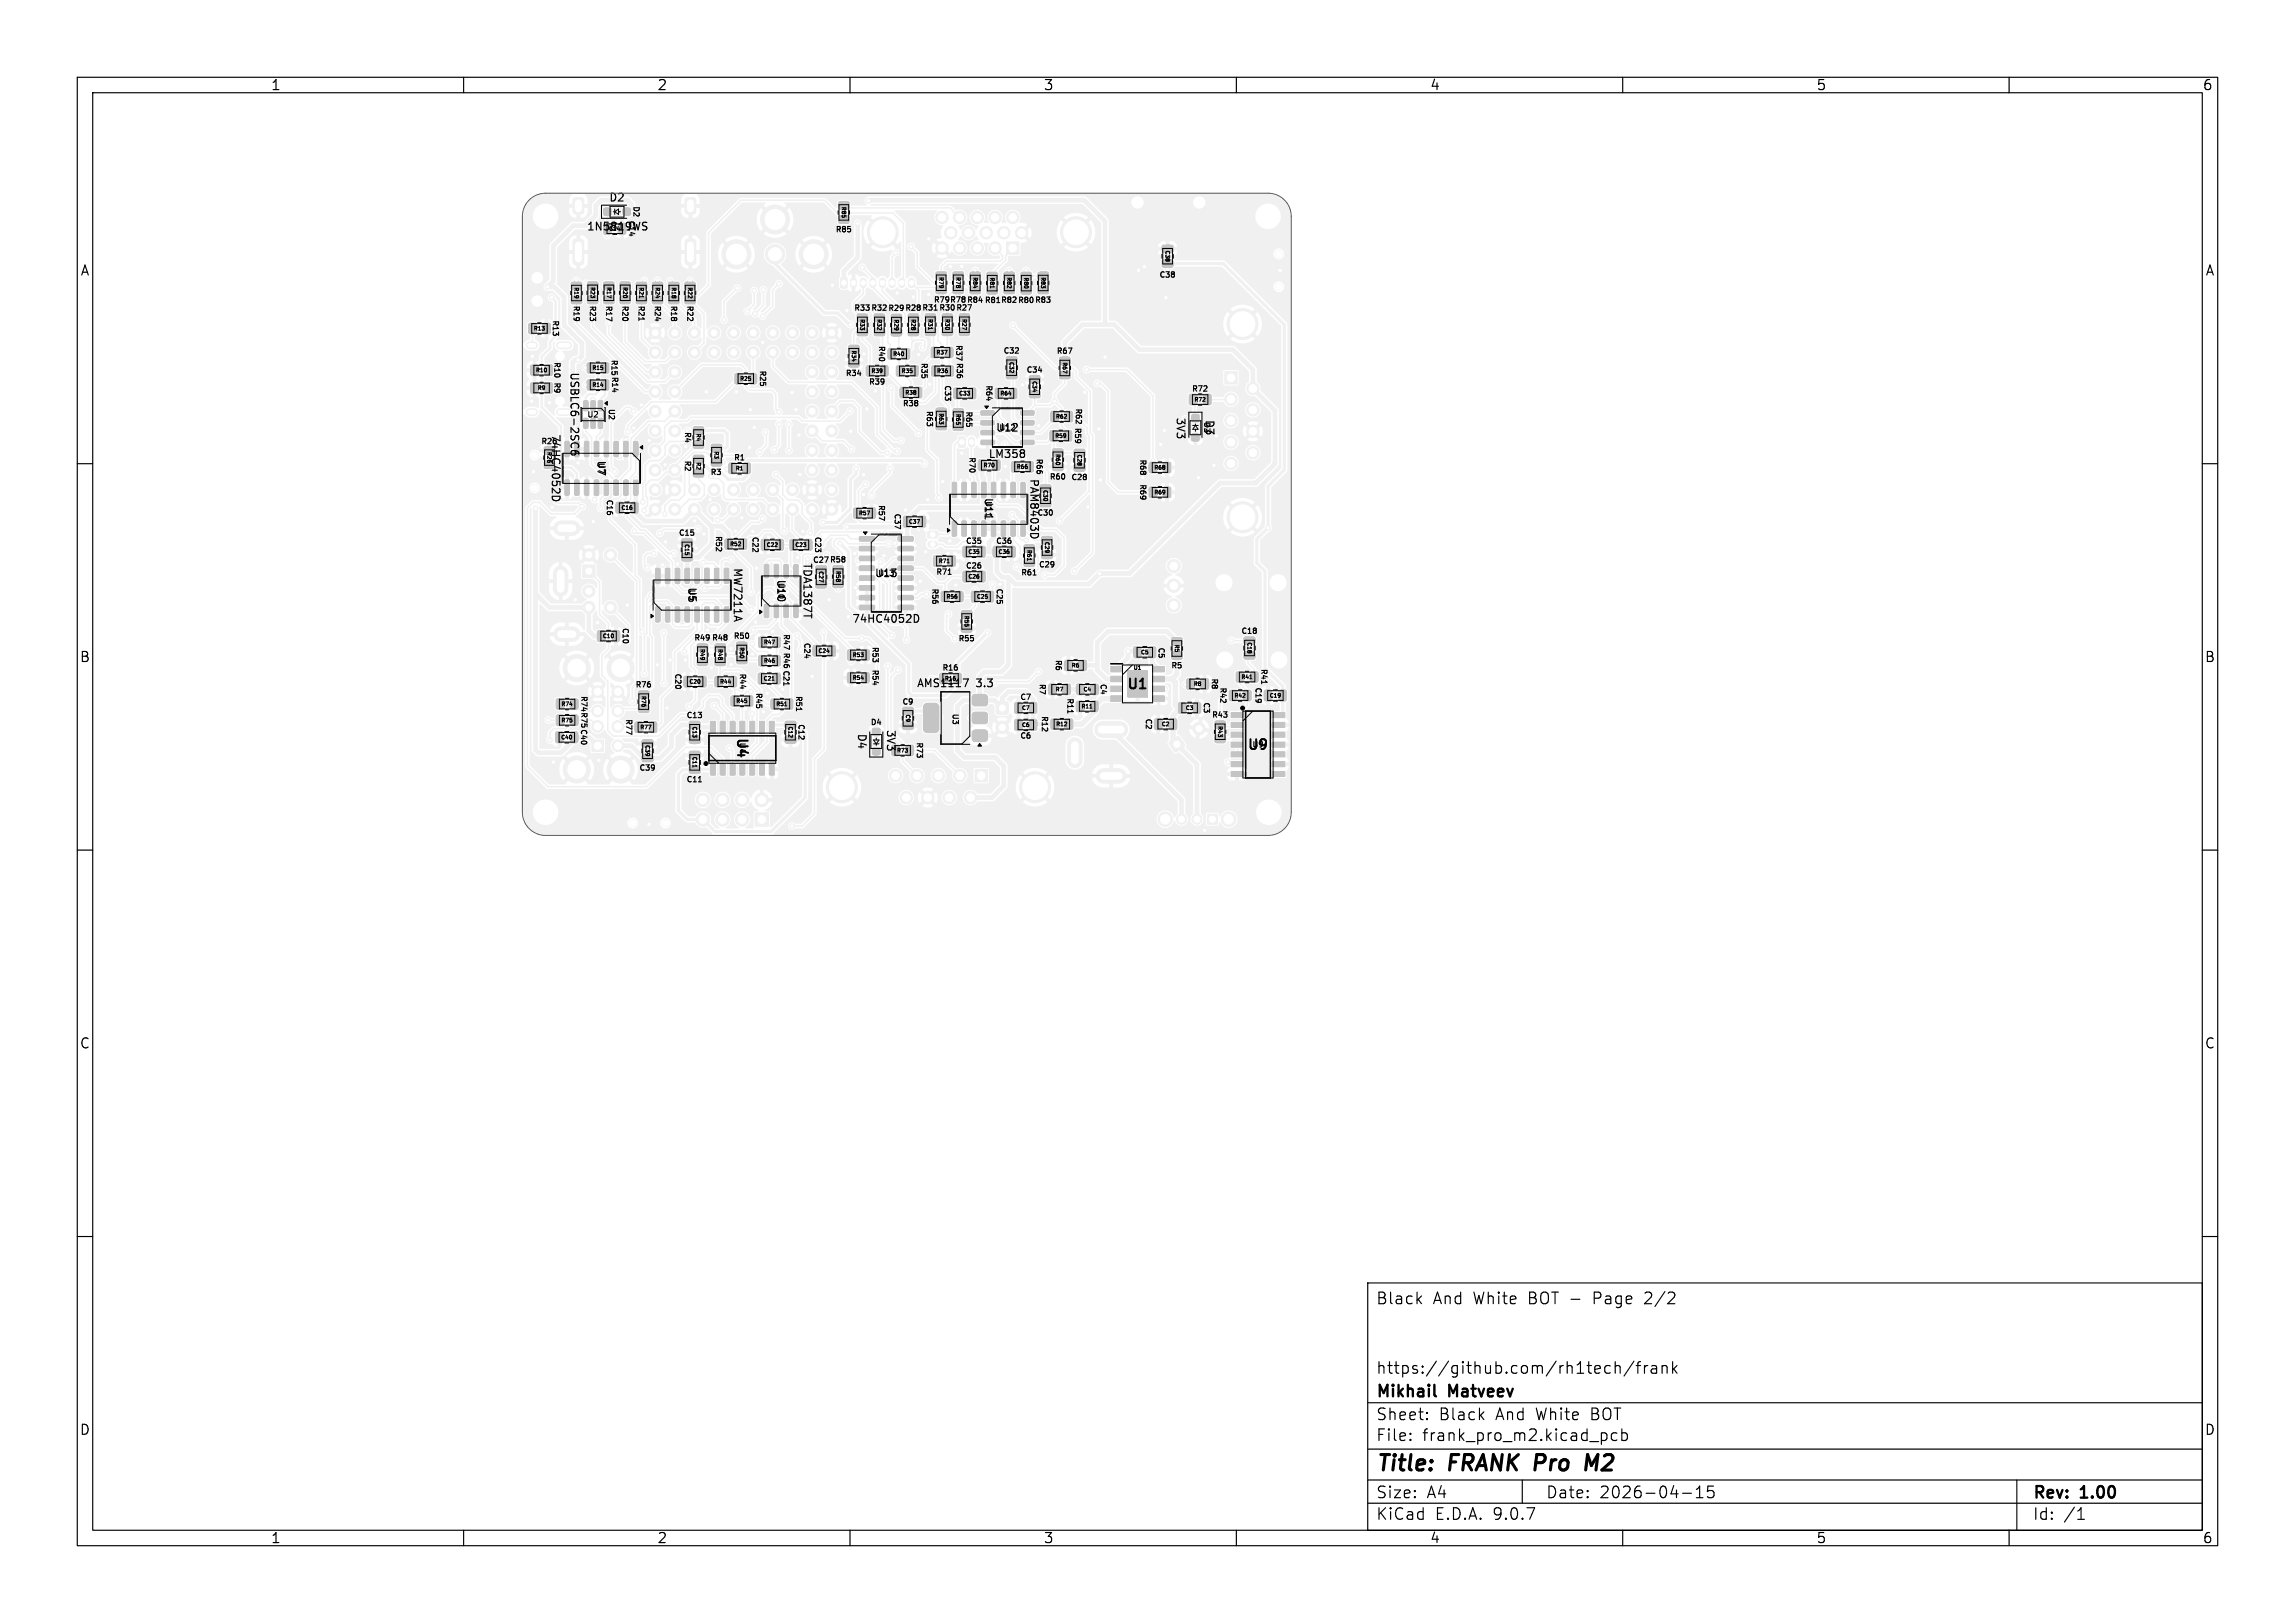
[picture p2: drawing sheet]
<svg xmlns="http://www.w3.org/2000/svg" width="297mm" height="210mm" viewBox="0 0 297 210" stroke-linecap="round" stroke-linejoin="round" font-family="sans-serif">
<defs><g id="words">
<g font-size="2.8">
<text x="178" y="190.9">Title:</text>
<text x="187.7" y="190.9">FRANK Pro</text>
<text x="206.9" y="190.9">M2</text>
</g>
<g font-size="2.1">
<text x="178" y="169">Black</text>
<text x="185.4" y="169">And</text>
<text x="190.7" y="169">White</text>
<text x="198" y="169">BOT -</text>
<text x="206.6" y="169">Page</text>
<text x="213.4" y="169">2/2</text>
<text x="178" y="178">https://github.com/rh1tech/frank</text>
<text x="178" y="184">Sheet:</text>
<text x="178" y="181.2">Mikhail</text>
<text x="186.2" y="184">Black</text>
<text x="187.6" y="181.2">Matveev</text>
<text x="193.7" y="184">And</text>
<text x="199" y="184">White</text>
<text x="206.2" y="184">BOT</text>
<text x="178" y="186.7">File:</text>
<text x="184.1" y="186.7">frank_pro_m2.kicad_pcb</text>
<text x="178" y="196.9">KiCad</text>
<text x="178" y="194.1">Size:</text>
<text x="184.7" y="194.1">A4</text>
<text x="185.7" y="196.9">E.D.A.</text>
<text x="193.3" y="196.9">9.0.7</text>
<text x="200" y="194.1">Date:</text>
<text x="207" y="194.1">2026-04-15</text>
<text x="263" y="194.3">Rev:</text>
<text x="263" y="196.9">Id:</text>
<text x="267.1" y="196.9">/1</text>
<text x="269.4" y="194.3">1.00</text>
</g>
<g font-size="1.8">
<text x="35" y="11.9">1</text>
<text x="85" y="11.9">2</text>
<text x="135" y="11.9">3</text>
<text x="185" y="11.9">4</text>
<text x="235" y="11.9">5</text>
<text x="285" y="11.9">6</text>
<text x="10.3" y="35.9">A</text>
<text x="285.4" y="35.9">A</text>
<text x="10.3" y="85.9">B</text>
<text x="145.7" y="89.5">U1</text>
<text x="285.3" y="85.9">B</text>
<text x="95.1" y="95.3" transform="rotate(90 95.1 95.3)">U4</text>
<text x="161.3" y="97.4">U9</text>
<text x="10.3" y="135.9">C</text>
<text x="285.3" y="135.9">C</text>
<text x="10.3" y="185.9">D</text>
<text x="285.3" y="185.9">D</text>
<text x="35" y="199.9">1</text>
<text x="85" y="199.9">2</text>
<text x="135" y="199.9">3</text>
<text x="185" y="199.9">4</text>
<text x="235" y="199.9">5</text>
<text x="285" y="199.9">6</text>
</g>
<g font-size="1.4">
<text x="78.8" y="26.3">D2</text>
<text x="75.9" y="30">1N5819WS</text>
<text x="73.6" y="48.1" transform="rotate(90 73.6 48.1)">USBLC6-2SC6</text>
<text x="152.1" y="53.9" transform="rotate(90 152.1 53.9)">3V3</text>
<text x="71.2" y="56.1" transform="rotate(90 71.2 56.1)">74HC4052D</text>
<text x="77.1" y="59.5" transform="rotate(90 77.1 59.5)">U7</text>
<text x="127.8" y="59.5">LM358</text>
<text x="128.8" y="56.1">U12</text>
<text x="155.8" y="54.2" transform="rotate(90 155.8 54.2)">D3</text>
<text x="127.2" y="64.3" transform="rotate(90 127.2 64.3)">U11</text>
<text x="133.1" y="61.9" transform="rotate(90 133.1 61.9)">PAM8403D</text>
<text x="88.9" y="75.9" transform="rotate(90 88.9 75.9)">U5</text>
<text x="94.8" y="73.4" transform="rotate(90 94.8 73.4)">MW7211A</text>
<text x="100.4" y="74.9" transform="rotate(90 100.4 74.9)">U10</text>
<text x="103.8" y="72.8" transform="rotate(90 103.8 72.8)">TDA1387T</text>
<text x="113.1" y="74.9">U13</text>
<text x="110.2" y="80.8">74HC4052D</text>
<text x="118.6" y="89.1">AMS1117</text>
<text x="126.3" y="89.1">3.3</text>
<text x="110.8" y="94.8" transform="rotate(90 110.8 94.8)">D4</text>
<text x="114.6" y="94.3" transform="rotate(90 114.6 94.3)">3V3</text>
</g>
<g font-size="1">
<text x="81.2" y="28.4" transform="rotate(90 81.2 28.4)">C14</text>
<text x="81.8" y="26.6" transform="rotate(90 81.8 26.6)">D2</text>
<text x="108" y="30.2">R85</text>
<text x="71.3" y="41.3" transform="rotate(90 71.3 41.3)">R13</text>
<text x="74" y="39.4" transform="rotate(90 74 39.4)">R19</text>
<text x="76.1" y="39.4" transform="rotate(90 76.1 39.4)">R23</text>
<text x="78.2" y="39.4" transform="rotate(90 78.2 39.4)">R17</text>
<text x="80.3" y="39.4" transform="rotate(90 80.3 39.4)">R20</text>
<text x="82.4" y="39.4" transform="rotate(90 82.4 39.4)">R21</text>
<text x="84.5" y="39.4" transform="rotate(90 84.5 39.4)">R24</text>
<text x="86.6" y="39.4" transform="rotate(90 86.6 39.4)">R18</text>
<text x="88.7" y="39.4" transform="rotate(90 88.7 39.4)">R22</text>
<text x="110.4" y="40.4">R33 R32 R29 R28</text>
<text x="119.2" y="40.4">R31 R30 R27</text>
<text x="120.7" y="39.3">R79</text>
<text x="122.8" y="39.3">R78 R84 R81 R82 R80 R83</text>
<text x="149.9" y="36.1">C38</text>
<text x="71.5" y="46.7" transform="rotate(90 71.5 46.7)">R10</text>
<text x="78.9" y="46.4" transform="rotate(90 78.9 46.4)">R15 R14</text>
<text x="98.2" y="47.8" transform="rotate(90 98.2 47.8)">R25</text>
<text x="113.6" y="44.6" transform="rotate(90 113.6 44.6)">R40</text>
<text x="119.1" y="46.8" transform="rotate(90 119.1 46.8)">R35</text>
<text x="123.6" y="44.5" transform="rotate(90 123.6 44.5)">R37 R36</text>
<text x="129.8" y="45.9">C32</text>
<text x="136.6" y="46">R67</text>
<text x="71.5" y="49.4" transform="rotate(90 71.5 49.4)">R9</text>
<text x="78.6" y="52.8" transform="rotate(90 78.6 52.8)">U2</text>
<text x="109.3" y="48.8">R34</text>
<text x="112.4" y="50">R39</text>
<text x="116.7" y="52.8">R38</text>
<text x="119.7" y="53.1" transform="rotate(90 119.7 53.1)">R63</text>
<text x="122.1" y="49.7" transform="rotate(90 122.1 49.7)">C33</text>
<text x="124.8" y="53.1" transform="rotate(90 124.8 53.1)">R65</text>
<text x="127.4" y="49.7" transform="rotate(90 127.4 49.7)">R64</text>
<text x="132.7" y="48.4">C34</text>
<text x="139" y="52.7" transform="rotate(90 139 52.7)">R62</text>
<text x="154.2" y="50.9">R72</text>
<text x="69.9" y="57.7">R26</text>
<text x="75.9" y="54.2">U2</text>
<text x="88.4" y="55.8" transform="rotate(90 88.4 55.8)">R4</text>
<text x="88.4" y="59.5" transform="rotate(90 88.4 59.5)">R2</text>
<text x="94.9" y="59.8">R1</text>
<text x="125.3" y="59" transform="rotate(90 125.3 59)">R70</text>
<text x="129.2" y="55.9">U12</text>
<text x="134" y="59.2" transform="rotate(90 134 59.2)">R66</text>
<text x="138.9" y="55.2" transform="rotate(90 138.9 55.2)">R59</text>
<text x="147.4" y="59.3" transform="rotate(90 147.4 59.3)">R68</text>
<text x="78.3" y="64.5" transform="rotate(90 78.3 64.5)">C16</text>
<text x="91.9" y="61.7">R3</text>
<text x="113.5" y="65.2" transform="rotate(90 113.5 65.2)">R57</text>
<text x="127.4" y="64.7" transform="rotate(90 127.4 64.7)">U11</text>
<text x="135.7" y="62.2">R60</text>
<text x="138.5" y="62.3">C28</text>
<text x="147.4" y="62.5" transform="rotate(90 147.4 62.5)">R69</text>
<text x="87.7" y="69.5">C15</text>
<text x="92.5" y="69.2" transform="rotate(90 92.5 69.2)">R52</text>
<text x="97.2" y="69.3" transform="rotate(90 97.2 69.3)">C22</text>
<text x="105.3" y="69.3" transform="rotate(90 105.3 69.3)">C23</text>
<text x="115.6" y="66.3" transform="rotate(90 115.6 66.3)">C37</text>
<text x="124.9" y="70.6">C35</text>
<text x="128.8" y="70.6">C36</text>
<text x="134.1" y="66.9">C30</text>
<text x="100.5" y="75.3" transform="rotate(90 100.5 75.3)">U10</text>
<text x="105.1" y="73">C27 R58</text>
<text x="113.5" y="74.7">U13</text>
<text x="120.5" y="76" transform="rotate(90 120.5 76)">R56</text>
<text x="121.1" y="74.6">R71</text>
<text x="124.9" y="73.8">C26</text>
<text x="128.8" y="76" transform="rotate(90 128.8 76)">C25</text>
<text x="132" y="74.6">R61</text>
<text x="134.3" y="73.6">C29</text>
<text x="80.4" y="81.1" transform="rotate(90 80.4 81.1)">C10</text>
<text x="89.7" y="83.1">R49 R48</text>
<text x="94.8" y="82.8">R50</text>
<text x="101.2" y="81.9" transform="rotate(90 101.2 81.9)">R47 R46 C21</text>
<text x="103.9" y="83.1" transform="rotate(90 103.9 83.1)">C24</text>
<text x="112.7" y="83.6" transform="rotate(90 112.7 83.6)">R53</text>
<text x="123.9" y="83.2">R55</text>
<text x="149.7" y="83.7" transform="rotate(90 149.7 83.7)">C5</text>
<text x="160.5" y="82.2">C18</text>
<text x="75" y="89.9" transform="rotate(90 75 89.9)">R74 R75 C40</text>
<text x="82.1" y="89.1">R76</text>
<text x="87.2" y="87" transform="rotate(90 87.2 87)">C20</text>
<text x="95.6" y="87" transform="rotate(90 95.6 87)">R44</text>
<text x="97.7" y="89.5" transform="rotate(90 97.7 89.5)">R45</text>
<text x="102.8" y="89.9" transform="rotate(90 102.8 89.9)">R51</text>
<text x="112.7" y="86.5" transform="rotate(90 112.7 86.5)">R54</text>
<text x="121.9" y="87">R16</text>
<text x="134.3" y="88.4" transform="rotate(90 134.3 88.4)">R7</text>
<text x="136.4" y="85.3" transform="rotate(90 136.4 85.3)">R6</text>
<text x="142.2" y="88.4" transform="rotate(90 142.2 88.4)">C4</text>
<text x="151.5" y="86.7">R5</text>
<text x="156.6" y="87.7" transform="rotate(90 156.6 87.7)">R8</text>
<text x="157.7" y="88.8" transform="rotate(90 157.7 88.8)">R42</text>
<text x="162.3" y="88.8" transform="rotate(90 162.3 88.8)">C19</text>
<text x="163" y="86.4" transform="rotate(90 163 86.4)">R41</text>
<text x="80.8" y="92.9" transform="rotate(90 80.8 92.9)">R77</text>
<text x="88.7" y="93.1">C13</text>
<text x="95.5" y="96" transform="rotate(90 95.5 96)">U4</text>
<text x="103.1" y="93.6" transform="rotate(90 103.1 93.6)">C12</text>
<text x="112.6" y="94">D4</text>
<text x="116.7" y="91.4">C9</text>
<text x="118.5" y="95.9" transform="rotate(90 118.5 95.9)">R73</text>
<text x="123.1" y="92.2" transform="rotate(90 123.1 92.2)">U3</text>
<text x="131.9" y="95.8">C6</text>
<text x="131.9" y="90.8">C7</text>
<text x="134.6" y="92.5" transform="rotate(90 134.6 92.5)">R12</text>
<text x="137.9" y="90.2" transform="rotate(90 137.9 90.2)">R11</text>
<text x="148.1" y="92.9" transform="rotate(90 148.1 92.9)">C2</text>
<text x="155.6" y="90.8" transform="rotate(90 155.6 90.8)">C3</text>
<text x="156.7" y="93">R43</text>
<text x="82.6" y="99.9">C39</text>
<text x="88.7" y="101.4">C11</text>
<text x="162" y="96.9">U9</text>
</g>
<g font-size=".7">
<text x="78.8" y="30">C14</text>
<text x="108.8" y="26.7" transform="rotate(90 108.8 26.7)">R85</text>
<text x="121.4" y="35.8" transform="rotate(90 121.4 35.8)">R79</text>
<text x="123.6" y="35.8" transform="rotate(90 123.6 35.8)">R78</text>
<text x="125.8" y="35.8" transform="rotate(90 125.8 35.8)">R84</text>
<text x="128" y="35.8" transform="rotate(90 128 35.8)">R81</text>
<text x="130.2" y="35.8" transform="rotate(90 130.2 35.8)">R82</text>
<text x="132.4" y="35.8" transform="rotate(90 132.4 35.8)">R80</text>
<text x="134.6" y="35.8" transform="rotate(90 134.6 35.8)">R83</text>
<text x="150.7" y="32.4" transform="rotate(90 150.7 32.4)">C38</text>
<text x="74.2" y="37.1" transform="rotate(90 74.2 37.1)">R19</text>
<text x="76.3" y="37.1" transform="rotate(90 76.3 37.1)">R23</text>
<text x="78.4" y="37.1" transform="rotate(90 78.4 37.1)">R17</text>
<text x="80.5" y="37.1" transform="rotate(90 80.5 37.1)">R20</text>
<text x="82.6" y="37.1" transform="rotate(90 82.6 37.1)">R21</text>
<text x="84.7" y="37.1" transform="rotate(90 84.7 37.1)">R24</text>
<text x="86.8" y="37.1" transform="rotate(90 86.8 37.1)">R18</text>
<text x="88.9" y="37.1" transform="rotate(90 88.9 37.1)">R22</text>
<text x="111.2" y="41.2" transform="rotate(90 111.2 41.2)">R33</text>
<text x="113.4" y="41.2" transform="rotate(90 113.4 41.2)">R32</text>
<text x="115.6" y="41.3" transform="rotate(90 115.6 41.3)">R29</text>
<text x="117.8" y="41.2" transform="rotate(90 117.8 41.2)">R28</text>
<text x="120" y="41.2" transform="rotate(90 120 41.2)">R31</text>
<text x="122.2" y="41.2" transform="rotate(90 122.2 41.2)">R30</text>
<text x="124.4" y="41.2" transform="rotate(90 124.4 41.2)">R27</text>
<text x="69" y="42.9">R13</text>
<text x="76.6" y="48">R15</text>
<text x="110.1" y="45.3" transform="rotate(90 110.1 45.3)">R34</text>
<text x="115.5" y="46.2">R40</text>
<text x="121.1" y="46">R37</text>
<text x="130.6" y="46.8" transform="rotate(90 130.6 46.8)">C32</text>
<text x="137.4" y="46.8" transform="rotate(90 137.4 46.8)">R67</text>
<text x="69.3" y="48.3">R10</text>
<text x="69.5" y="50.6">R9</text>
<text x="76.6" y="50.2">R14</text>
<text x="95.7" y="49.4">R25</text>
<text x="112.7" y="48.4">R39</text>
<text x="116.6" y="48.4">R35</text>
<text x="117.1" y="51.2">R38</text>
<text x="121.2" y="48.4">R36</text>
<text x="121.4" y="53.4" transform="rotate(90 121.4 53.4)">R63</text>
<text x="123.6" y="53.5" transform="rotate(90 123.6 53.5)">R65</text>
<text x="124.1" y="51.3">C33</text>
<text x="129.4" y="51.3">R64</text>
<text x="133.5" y="49.3" transform="rotate(90 133.5 49.3)">C34</text>
<text x="154.5" y="52.1">R72</text>
<text x="70.7" y="58.4" transform="rotate(90 70.7 58.4)">R26</text>
<text x="90" y="56.1" transform="rotate(90 90 56.1)">R4</text>
<text x="90" y="59.8" transform="rotate(90 90 59.8)">R2</text>
<text x="92.4" y="58.3" transform="rotate(90 92.4 58.3)">R3</text>
<text x="136.5" y="56.8">R59</text>
<text x="136.5" y="58.7" transform="rotate(90 136.5 58.7)">R60</text>
<text x="136.6" y="54.3">R62</text>
<text x="139.3" y="58.8" transform="rotate(90 139.3 58.8)">C28</text>
<text x="95.2" y="61">R1</text>
<text x="127.2" y="60.6">R70</text>
<text x="131.5" y="60.8">R66</text>
<text x="134.9" y="63.4" transform="rotate(90 134.9 63.4)">C30</text>
<text x="149.3" y="64.1">R69</text>
<text x="149.3" y="60.9">R68</text>
<text x="80.4" y="66.1">C16</text>
<text x="88.5" y="70.4" transform="rotate(90 88.5 70.4)">C15</text>
<text x="94.4" y="70.8">R52</text>
<text x="99.2" y="70.9">C22</text>
<text x="102.9" y="70.9">C23</text>
<text x="111.1" y="66.8">R57</text>
<text x="117.6" y="67.9">C37</text>
<text x="125.3" y="71.8">C35</text>
<text x="129.2" y="71.8">C36</text>
<text x="132.8" y="71.1" transform="rotate(90 132.8 71.1)">R61</text>
<text x="135.1" y="70.1" transform="rotate(90 135.1 70.1)">C29</text>
<text x="105.9" y="73.9" transform="rotate(90 105.9 73.9)">C27</text>
<text x="108.1" y="73.8" transform="rotate(90 108.1 73.8)">R58</text>
<text x="121.4" y="73">R71</text>
<text x="122.4" y="77.6">R56</text>
<text x="125.3" y="75">C26</text>
<text x="126.4" y="77.6">C25</text>
<text x="78" y="82.7">C10</text>
<text x="90.5" y="83.9" transform="rotate(90 90.5 83.9)">R49</text>
<text x="92.8" y="83.9" transform="rotate(90 92.8 83.9)">R48</text>
<text x="95.6" y="83.7" transform="rotate(90 95.6 83.7)">R50</text>
<text x="98.8" y="83.5">R47</text>
<text x="124.7" y="79.6" transform="rotate(90 124.7 79.6)">R55</text>
<text x="151.9" y="83.4" transform="rotate(90 151.9 83.4)">R5</text>
<text x="161.3" y="83.1" transform="rotate(90 161.3 83.1)">C18</text>
<text x="82.9" y="90" transform="rotate(90 82.9 90)">R76</text>
<text x="89.2" y="88.6">C20</text>
<text x="93.1" y="88.6">R44</text>
<text x="98.8" y="88.2">C21</text>
<text x="98.8" y="85.9">R46</text>
<text x="105.9" y="84.6">C24</text>
<text x="110.3" y="88.1">R54</text>
<text x="110.3" y="85.1">R53</text>
<text x="122.2" y="88.2">R16</text>
<text x="136.6" y="89.6">R7</text>
<text x="138.6" y="86.5">R6</text>
<text x="140.2" y="89.6">C4</text>
<text x="146.6" y="86.8">U1</text>
<text x="147.6" y="84.8">C5</text>
<text x="154.4" y="88.9">R8</text>
<text x="160.6" y="88">R41</text>
<text x="72.6" y="95.8">C40</text>
<text x="72.6" y="93.6">R75</text>
<text x="72.6" y="91.5">R74</text>
<text x="82.8" y="94.5">R77</text>
<text x="89.5" y="94" transform="rotate(90 89.5 94)">C13</text>
<text x="95.2" y="91.1">R45</text>
<text x="100.4" y="91.5">R51</text>
<text x="101.9" y="94" transform="rotate(90 101.9 94)">C12</text>
<text x="117.1" y="92.4" transform="rotate(90 117.1 92.4)">C9</text>
<text x="132.2" y="94.2">C6</text>
<text x="132.2" y="92">C7</text>
<text x="136.6" y="94.1">R12</text>
<text x="139.9" y="91.8">R11</text>
<text x="150.3" y="94.1">C2</text>
<text x="153.4" y="92">C3</text>
<text x="157.5" y="93.9" transform="rotate(90 157.5 93.9)">R43</text>
<text x="159.7" y="90.4">R42</text>
<text x="164.3" y="90.4">C19</text>
<text x="83.4" y="96.4" transform="rotate(90 83.4 96.4)">C39</text>
<text x="89.5" y="97.9" transform="rotate(90 89.5 97.9)">C11</text>
<text x="116" y="97.5">R73</text>
</g>
</g></defs>
<g fill="#f0f0f0" stroke="#f0f0f0" stroke-width=".13">
<path d="M74.2 31.1l.2-.1h.8h.2l.1 .2 .1 2.7-.1 .2-.2 .1h-.9l-.2-.2z"/>
<path d="M74.2 25.7l.3-.1h.8l.2 .1 .1 1.6-.2 .3-.9 .1-.3-.2z"/>
<path d="M88.7 25.7l.3-.1h.8l.2 .1 .1 1.6-.2 .3-.9 .1-.3-.2z"/>
<path d="M88.7 31.1l.2-.1h.8h.2l.1 .2 .1 2.7-.1 .2-.2 .1h-.9l-.2-.2z"/>
<path d="M151.4 96l1.1-.7 .8 1v.2l-.1 .1-1.1 .7-.8-1v-.2z"/>
<path d="M124.1 56.6l.6-.1 .2 .1v1.1l-.1 .2h-.5l-.3-.1z"/>
<path d="M75.4 73.1h1.6v1.6h-1.6z"/>
<path d="M156.3 105.4h1.3v1.3h-1.3z"/>
<path d="M108.8 36l.6-.1 .2 .1 .1 1.1-.2 .2h-.5l-.2-.1z"/>
<path d="M130.3 31.3h1.6v1.6h-1.6z"/>
<path d="M129 90.9l.2-.1 1.2 .1 .1 .2-.1 1.2-.1 .1-1.3-.1-.1-.1z"/>
<path d="M97.7 105.2h1.7v1.7h-1.7z"/>
<path d="M126.2 99.6h1.6v1.6h-1.6z"/>
<path d="M158.5 48.1h1.6v1.6h-1.6z"/>
<path d="M76.6 95.8h1.5v1.5h-1.5z"/>
<path d="M120.1 68.8l1.2-.1 .1 .3v.5l-.2 .1h-1.1l-.1-.2z"/>
<path d="M131 59.8l.7-.1 .2 .2v1l-.1 .2h-.7l-.2-.2v-.9z"/>
<path d="M132.8 59.8l.7-.1 .2 .2v1l-.1 .2h-.6l-.3-.2v-.9z"/>
<path d="M68.7 47.3l.7-.1 .3 .2v1l-.2 .2h-.6l-.2-.2v-.9z"/>
<path d="M70.6 47.3l.7-.1 .2 .2v1l-.1 .2h-.7l-.2-.2v-.9z"/>
<path d="M134.9 69.5l.1-.1h1.1l.1 .3v.5l-.2 .2h-1.1l-.1-.2z"/>
<path d="M134.9 71.4l.1-.1h1.1l.1 .3v.5l-.2 .2h-1.1l-.1-.2z"/>
<path d="M88.7 36.6l.2-.1h.9l.2 .2v.7l-.2 .1h-1l-.2-.2z"/>
<path d="M88.7 38.4l.2-.1h.9l.2 .3v.6l-.2 .1h-1l-.2-.2z"/>
<path d="M135.9 55.8l.7-.1 .3 .2v1l-.2 .2h-.6l-.2-.2v-.9z"/>
<path d="M137.8 55.8l.7-.1 .2 .2v1l-.1 .2h-.7l-.2-.2v-.9z"/>
<path d="M150.5 31.8l.1-.1h1.1l.1 .3v.5l-.2 .2h-1.1l-.1-.2z"/>
<path d="M150.5 33.7l.1-.1h1.1l.1 .3v.5l-.2 .2h-1.1l-.1-.2z"/>
<path d="M152.6 90.9h.7l.2 .1v1.1l-.2 .2h-.5l-.3-.1v-1.1z"/>
<path d="M154.5 90.9h.7l.2 .1v1.1l-.2 .2h-.5l-.3-.1v-1.1z"/>
<path d="M83.2 97.7l.1-.1h1.1l.1 .3v.5l-.2 .2h-1.1l-.1-.2z"/>
<path d="M83.2 95.8l.1-.1h1.1l.1 .3v.5l-.2 .2h-1.1l-.1-.2z"/>
<path d="M136.1 93.1l.7-.1 .2 .2v1l-.1 .2h-.7l-.2-.2v-.9z"/>
<path d="M137.9 93.1l.7-.1 .2 .2v1l-.1 .2h-.6l-.3-.2v-.9z"/>
<path d="M109.7 87.1l.7-.1 .3 .2v1l-.2 .2h-.6l-.2-.2v-.9z"/>
<path d="M111.6 87.1l.7-.1 .2 .2v1l-.1 .2h-.7l-.2-.2v-.9z"/>
<path d="M91.9 98.8h.7v1.5h-.7z"/>
<path d="M93.2 98.8h.7v1.5h-.7z"/>
<path d="M94.5 98.8h.6v1.5h-.6z"/>
<path d="M95.7 98.8h.7v1.5h-.7z"/>
<path d="M97 98.8h.7v1.5h-.7z"/>
<path d="M98.3 98.8h.6v1.5h-.6z"/>
<path d="M99.6 98.8h.6v1.5h-.6z"/>
<path d="M99.6 93.3h.6v1.6h-.6z"/>
<path d="M98.3 93.3h.6v1.6h-.6z"/>
<path d="M97 93.3h.7v1.6h-.7z"/>
<path d="M95.7 93.3h.7v1.6h-.7z"/>
<path d="M94.5 93.3h.6v1.6h-.6z"/>
<path d="M93.2 93.3h.7v1.6h-.7z"/>
<path d="M91.9 93.3h.7v1.6h-.7z"/>
<path d="M73.9 94.7h.7l.2 .1v1.1l-.2 .2h-.5l-.3-.1v-1.1z"/>
<path d="M72 94.7h.7l.2 .1v1.1l-.2 .2h-.5l-.3-.1v-1.1z"/>
<path d="M136 53.3l.7-.1 .3 .2v1l-.2 .2h-.6l-.2-.2v-.9z"/>
<path d="M137.9 53.3l.7-.1 .2 .2v1l-.1 .2h-.7l-.2-.2v-.9z"/>
<path d="M130.7 50.3l.7-.1 .2 .2v1l-.1 .2h-.7l-.2-.2v-.9z"/>
<path d="M128.8 50.3l.7-.1 .3 .2v1l-.2 .2h-.6l-.2-.2v-.9z"/>
<path d="M95.4 85l.2-.1h.9l.2 .2v.7l-.2 .1h-1l-.2-.2z"/>
<path d="M95.4 83.1h.2h.9l.2 .2v.6l-.2 .2h-1l-.2-.3z"/>
<path d="M95.7 69.8l.7-.1 .2 .2v1l-.1 .2h-.6l-.3-.2v-.9z"/>
<path d="M93.9 69.8l.7-.1 .2 .2v1l-.1 .2h-.7l-.2-.2v-.9z"/>
<path d="M98.9 78.2h.4l.2 .1v1.5l-.1 .1h-.4l-.1-.1z"/>
<path d="M100.2 78.2h.4l.2 .1v1.5l-.1 .1h-.4l-.1-.1z"/>
<path d="M101.5 78.2h.4l.1 .1v1.5l-.1 .1h-.3l-.2-.1z"/>
<path d="M102.7 78.2h.5l.1 .1v1.5l-.1 .1h-.3l-.2-.1z"/>
<path d="M102.7 73.1l.5-.1 .1 .1v1.5l-.1 .2h-.3l-.2-.1z"/>
<path d="M101.5 73.1l.4-.1 .1 .1v1.5l-.1 .2h-.3l-.2-.1z"/>
<path d="M100.2 73.1l.4-.1 .2 .1v1.5l-.1 .2h-.4l-.1-.1z"/>
<path d="M98.9 73.1l.4-.1 .2 .1v1.5l-.1 .2h-.4l-.1-.1z"/>
<path d="M122.7 72l.7-.1 .2 .2v1l-.1 .2h-.6l-.3-.2v-.9z"/>
<path d="M120.9 72l.7-.1 .2 .2v1l-.1 .2h-.7l-.2-.2v-.9z"/>
<path d="M157.3 95.2l.2-.1h.9l.2 .2v.7l-.2 .1h-1l-.2-.2z"/>
<path d="M157.3 93.3h.2h.9l.2 .2v.6l-.2 .2h-1l-.2-.3z"/>
<path d="M150.6 63.1l.7-.1 .2 .2v1l-.1 .2h-.6l-.3-.2v-.9z"/>
<path d="M148.8 63.1l.7-.1 .2 .2v1l-.1 .2h-.7l-.2-.2v-.9z"/>
<path d="M143.7 86.2h1.6v.7h-1.6z"/>
<path d="M143.7 87.5h1.6v.7h-1.6z"/>
<path d="M143.7 88.8h1.6v.7h-1.6z"/>
<path d="M143.7 90.1h1.6v.7h-1.6z"/>
<path d="M149.2 90.1h1.5v.7h-1.5z"/>
<path d="M149.2 88.8h1.5v.7h-1.5z"/>
<path d="M149.2 87.5h1.5v.7h-1.5z"/>
<path d="M149.2 86.2h1.5v.7h-1.5z"/>
<path d="M145.9 86.8h2.6v3.4h-2.6z"/>
<path d="M99.8 90.5l.7-.1 .3 .2v1l-.2 .2h-.6l-.2-.2v-.9z"/>
<path d="M101.7 90.5l.7-.1 .2 .2v1l-.1 .2h-.7l-.2-.2v-.9z"/>
<path d="M124.2 40.7l.2-.1h.9l.2 .2v.7l-.2 .1h-1l-.2-.2z"/>
<path d="M124.2 42.5l.2-.1h.9l.2 .3v.6l-.2 .1h-1l-.2-.2z"/>
<path d="M113.2 40.7l.2-.1h.9l.2 .3v.6l-.2 .1h-1l-.2-.2z"/>
<path d="M113.2 42.5l.2-.1 .9 .1 .2 .2v.6l-.2 .2-1-.1-.2-.2z"/>
<path d="M112.2 47.4l.7-.1 .2 .2v1l-.1 .2h-.7l-.2-.2v-.9z"/>
<path d="M114 47.4l.7-.1 .2 .2v1l-.1 .2h-.6l-.3-.2v-.9z"/>
<path d="M124.7 73.9h.7l.2 .1v1.1l-.2 .2h-.5l-.3-.1v-1.1z"/>
<path d="M126.6 73.9h.7l.2 .1v1.1l-.2 .2h-.5l-.3-.1v-1.1z"/>
<path d="M123.4 37.1l.2-.1h.9l.2 .2v.7l-.2 .1h-1l-.2-.2z"/>
<path d="M123.4 35.2h.2h.9l.2 .2v.6l-.2 .2h-1l-.2-.3z"/>
<path d="M131.4 93.1h.7l.2 .1v1.1l-.2 .2h-.5l-.3-.1v-1.1z"/>
<path d="M133.3 93.1h.7l.2 .1v1.1l-.2 .2h-.5l-.3-.1v-1.1z"/>
<path d="M139.7 85.5l.7-.1 .2 .2v1l-.1 .2h-.7l-.2-.2v-.9z"/>
<path d="M137.8 85.5l.7-.1 .3 .2v1l-.2 .2h-.6l-.2-.2v-.9z"/>
<path d="M116.8 45.2l.7-.1 .2 .2v1l-.1 .2h-.6l-.3-.2v-.9z"/>
<path d="M115 45.2l.7-.1 .2 .2v1l-.1 .2h-.7l-.2-.2v-.9z"/>
<path d="M123.4 52.9h.2h.9l.2 .2v.6l-.2 .2h-1l-.2-.3z"/>
<path d="M123.4 54.8l.2-.1h.9l.2 .2v.7l-.2 .1h-1l-.2-.2z"/>
<path d="M121.9 76.6l.7-.1 .2 .2v1l-.1 .2h-.7l-.2-.2v-.9z"/>
<path d="M123.7 76.6l.7-.1 .2 .2v1l-.1 .2h-.6l-.3-.2v-.9z"/>
<path d="M165.6 89.3h.7l.2 .1v1.1l-.2 .2h-.5l-.3-.1v-1.1z"/>
<path d="M163.7 89.3h.7l.2 .1v1.1l-.2 .2h-.5l-.3-.1v-1.1z"/>
<path d="M117.6 40.7l.2-.1h.9l.2 .3v.6l-.2 .1h-1l-.2-.2z"/>
<path d="M117.6 42.5l.2-.1 .9 .1 .2 .2v.6l-.2 .2-1-.1-.2-.2z"/>
<path d="M89.8 57.1l.2-.1h.9l.2 .3v.6l-.2 .1h-1l-.2-.2z"/>
<path d="M89.8 55.3l.2-.1h.9l.2 .2v.7l-.2 .1h-1l-.2-.2z"/>
<path d="M128.6 70.7h.7l.2 .1v1.1l-.2 .2h-.5l-.3-.1v-1.1z"/>
<path d="M130.5 70.7h.7l.2 .1v1.1l-.2 .2h-.5l-.3-.1v-1.1z"/>
<path d="M105.6 75.2l.2-.1h1l.2 .3v.5l-.3 .2h-1l-.2-.2z"/>
<path d="M105.6 73.3l.2-.1h1l.2 .3v.5l-.3 .2h-1l-.2-.2z"/>
<path d="M92.1 59.4l.2-.1h1l.1 .2v.7l-.2 .1h-1l-.2-.2z"/>
<path d="M92.1 57.5h.2h1l.1 .2v.6l-.2 .2h-1l-.2-.3z"/>
<path d="M82 57.1h.4l.2 .1v1.8l-.1 .1h-.4l-.1-.1z"/>
<path d="M80.7 57.1h.5l.1 .1v1.8l-.1 .1h-.3l-.2-.1z"/>
<path d="M79.5 57.1h.4l.1 .1v1.8l-.1 .1h-.3l-.2-.1z"/>
<path d="M78.2 57.1h.4l.2 .1v1.8l-.1 .1h-.4l-.1-.1z"/>
<path d="M76.9 57.1h.4l.2 .1v1.8l-.1 .1h-.4l-.1-.1z"/>
<path d="M75.7 57.1h.4l.1 .1v1.8l-.1 .1h-.3l-.2-.1z"/>
<path d="M74.4 57.1h.4l.1 .1 .1 1.8-.1 .1h-.4l-.1-.1z"/>
<path d="M73.1 57.1h.4l.2 .1v1.8l-.1 .1h-.4l-.1-.1z"/>
<path d="M73.1 62.1h.4l.2 .1v1.8l-.1 .1h-.4l-.1-.1z"/>
<path d="M74.4 62.1h.4l.1 .1 .1 1.8-.1 .1h-.4l-.1-.1z"/>
<path d="M75.7 62.1h.4l.1 .1v1.8l-.1 .1h-.3l-.2-.1z"/>
<path d="M76.9 62.1h.4l.2 .1v1.8l-.1 .1h-.4l-.1-.1z"/>
<path d="M78.2 62.1h.4l.2 .1v1.8l-.1 .1h-.4l-.1-.1z"/>
<path d="M79.5 62.1h.4l.1 .1v1.8l-.1 .1h-.3l-.2-.1z"/>
<path d="M80.7 62.1h.5l.1 .1v1.8l-.1 .1h-.3l-.2-.1z"/>
<path d="M82 62.1h.4l.2 .1v1.8l-.1 .1h-.4l-.1-.1z"/>
<path d="M121.2 54.7l.2-.1h.9l.2 .3v.6l-.2 .1h-1l-.2-.2z"/>
<path d="M121.2 52.9l.2-.1h.9l.2 .2v.7l-.2 .1h-1l-.2-.2z"/>
<path d="M137.6 88.6l.7-.1 .2 .2v1l-.1 .2h-.6l-.3-.2v-.9z"/>
<path d="M135.8 88.6l.7-.1 .2 .2v1l-.1 .2h-.7l-.2-.2v-.9z"/>
<path d="M126.6 70.7h.7l.2 .1v1.1l-.2 .2h-.5l-.3-.1v-1.1z"/>
<path d="M124.7 70.7h.7l.2 .1v1.1l-.2 .2h-.5l-.3-.1v-1.1z"/>
<path d="M77.4 81.6h.7l.2 .1v1.1l-.2 .2h-.5l-.3-.1v-1.1z"/>
<path d="M79.3 81.6h.7l.2 .1v1.1l-.2 .2h-.5l-.3-.1v-1.1z"/>
<path d="M78.2 27l.2-.1 .6 .1 .1 .2-.1 .6-.1 .1-.7-.1-.1-.1z"/>
<path d="M80.7 27l.2-.1 .6 .1 .1 .2-.1 .6-.1 .1-.7-.1-.1-.1z"/>
<path d="M92.6 87.6l.7-.1 .2 .2v1l-.1 .2h-.7l-.2-.2v-.9z"/>
<path d="M94.4 87.6l.7-.1 .2 .2v1l-.1 .2h-.6l-.3-.2v-.9z"/>
<path d="M134.4 37.1l.2-.1h.9l.2 .3v.6l-.2 .1h-1l-.2-.2z"/>
<path d="M134.4 35.3l.2-.1h.9l.2 .2v.7l-.2 .1h-1l-.2-.2z"/>
<path d="M121.2 37.1l.2-.1h.9l.2 .2v.7l-.2 .1h-1l-.2-.2z"/>
<path d="M121.2 35.2h.2h.9l.2 .2v.6l-.2 .2h-1l-.2-.3z"/>
<path d="M89.8 60.8l.2-.1h.9l.2 .3v.6l-.2 .1h-1l-.2-.2z"/>
<path d="M89.8 59l.2-.1h.9l.2 .2v.7l-.2 .1h-1l-.2-.2z"/>
<path d="M78.2 36.5h.2h.9l.2 .2v.6l-.2 .2h-1l-.2-.3z"/>
<path d="M78.2 38.4l.2-.1h.9l.2 .2v.7l-.2 .1h-1l-.2-.2z"/>
<path d="M133.3 90.9h.7l.2 .1v1.1l-.2 .2h-.5l-.3-.1v-1.1z"/>
<path d="M131.4 90.9h.7l.2 .1v1.1l-.2 .2h-.5l-.3-.1v-1.1z"/>
<path d="M126.7 59.6l.7-.1 .2 .2v1l-.1 .2h-.7l-.2-.2v-.9z"/>
<path d="M128.5 59.6l.7-.1 .2 .2v1l-.1 .2h-.6l-.3-.2v-.9z"/>
<path d="M154.3 53.7l.2-.1 .6 .1 .1 .2-.1 .6-.1 .1-.7-.1-.1-.1z"/>
<path d="M154.3 56.2l.2-.1 .6 .1 .1 .2-.1 .6-.1 .1-.7-.1-.1-.1z"/>
<path d="M122.5 47.4l.7-.1 .2 .2v1l-.1 .2h-.7l-.2-.2v-.9z"/>
<path d="M120.6 47.4l.7-.1 .3 .2v1l-.2 .2h-.6l-.2-.2v-.9z"/>
<path d="M82.4 36.6l.2-.1h.9l.2 .2v.7l-.2 .1h-1l-.2-.2z"/>
<path d="M82.4 38.4l.2-.1h.9l.2 .3v.6l-.2 .1h-1l-.2-.2z"/>
<path d="M150.6 59.9l.7-.1 .2 .2v1l-.1 .2h-.6l-.3-.2v-.9z"/>
<path d="M148.8 59.9l.7-.1 .2 .2v1l-.1 .2h-.7l-.2-.2v-.9z"/>
<path d="M68.7 49.6l.7-.1 .3 .2v1l-.2 .2h-.6l-.2-.2v-.9z"/>
<path d="M70.6 49.6l.7-.1 .2 .2v1l-.1 .2h-.7l-.2-.2v-.9z"/>
<path d="M137.2 46.3l.2-.1h.9l.2 .2v.7l-.2 .1h-1l-.2-.2z"/>
<path d="M137.2 48.1l.2-.1h.9l.2 .3v.6l-.2 .1h-1l-.2-.2z"/>
<path d="M161.1 84.4l.1-.1h1.1l.1 .3v.5l-.2 .2h-1.1l-.1-.2z"/>
<path d="M161.1 82.5l.1-.1h1.1l.1 .3v.5l-.2 .2h-1.1l-.1-.2z"/>
<path d="M77.4 51.9l.5-.1 .1 .1v1.1l-.1 .2h-.3l-.2-.1z"/>
<path d="M76.5 51.9l.4-.1 .1 .1 .1 1.1-.1 .2h-.4l-.1-.1z"/>
<path d="M75.5 51.9l.5-.1 .1 .1v1.1l-.1 .2h-.3l-.2-.1z"/>
<path d="M75.5 54.2l.5-.1 .1 .1v1.1l-.1 .1h-.3l-.2-.1z"/>
<path d="M76.5 54.2l.4-.1 .1 .1 .1 1.1-.1 .1h-.4l-.1-.1z"/>
<path d="M77.4 54.2l.5-.1 .1 .1v1.1l-.1 .1h-.3l-.2-.1z"/>
<path d="M82.7 89.4h.2h.9l.2 .2v.6l-.2 .2h-1l-.2-.3z"/>
<path d="M82.7 91.3l.2-.1h.9l.2 .2v.7l-.2 .1h-1l-.2-.2z"/>
<path d="M154 51.1l.7-.1 .2 .2v1l-.1 .2h-.7l-.2-.2v-.9z"/>
<path d="M155.8 51.1l.7-.1 .2 .2v1l-.1 .2h-.6l-.3-.2v-.9z"/>
<path d="M159.3 92.2h1.6v.7h-1.6z"/>
<path d="M159.3 93.5h1.6v.6h-1.6z"/>
<path d="M159.3 94.7h1.6v.7h-1.6z"/>
<path d="M159.3 96h1.6v.7h-1.6z"/>
<path d="M159.3 97.3h1.6v.6h-1.6z"/>
<path d="M159.3 98.6h1.6v.6h-1.6z"/>
<path d="M159.3 99.8h1.6v.7h-1.6z"/>
<path d="M164.8 99.8h1.5v.7h-1.5z"/>
<path d="M164.8 98.6h1.5v.6h-1.5z"/>
<path d="M164.8 97.3h1.5v.6h-1.5z"/>
<path d="M164.8 96h1.5v.7h-1.5z"/>
<path d="M164.8 94.7h1.5v.7h-1.5z"/>
<path d="M164.8 93.5h1.5v.6h-1.5z"/>
<path d="M164.8 92.2h1.5v.7h-1.5z"/>
<path d="M105.3 83.6l.7-.1 .2 .1v1.1l-.2 .2h-.5l-.3-.1v-1.1z"/>
<path d="M107.2 83.6l.7-.1 .2 .1v1.1l-.2 .2h-.5l-.3-.1v-1.1z"/>
<path d="M70.5 57.9l.2-.1h.9l.2 .2v.7l-.2 .1h-1l-.2-.2z"/>
<path d="M70.5 59.7l.2-.1h.9l.2 .3v.6l-.2 .1h-1l-.2-.2z"/>
<path d="M86.6 36.6l.2-.1h.9l.2 .2v.7l-.2 .1h-1l-.2-.2z"/>
<path d="M86.6 38.4l.2-.1h.9l.2 .3v.6l-.2 .1h-1l-.2-.2z"/>
<path d="M94.7 90.1l.7-.1 .2 .2v1l-.1 .2h-.7l-.2-.2v-.9z"/>
<path d="M96.5 90.1l.7-.1 .2 .2v1l-.1 .2h-.6l-.3-.2v-.9z"/>
<path d="M100.5 69.8h.7l.2 .1v1.1l-.2 .2h-.5l-.3-.1v-1.1z"/>
<path d="M98.6 69.8h.7l.2 .1v1.1l-.2 .2h-.5l-.3-.1v-1.1z"/>
<path d="M116.5 50.2l.7-.1 .3 .2v1l-.2 .2h-.6l-.2-.2v-.9z"/>
<path d="M118.4 50.2l.7-.1 .2 .2v1l-.1 .2h-.7l-.2-.2v-.9z"/>
<path d="M132.6 72.4l.2-.1h.9l.2 .2v.7l-.2 .1h-1l-.2-.2z"/>
<path d="M132.6 70.5h.2h.9l.2 .2v.6l-.2 .2h-1l-.2-.3z"/>
<path d="M77.9 47l.7-.1 .2 .2v1l-.1 .2h-.7l-.2-.2v-.9z"/>
<path d="M76 47l.7-.1 .3 .2v1l-.2 .2h-.6l-.2-.2v-.9z"/>
<path d="M151.7 82.6l.2-.1h.9l.2 .2v.7l-.2 .1h-1l-.2-.2z"/>
<path d="M151.7 84.4l.2-.1h.9l.2 .3v.6l-.2 .1h-1l-.2-.2z"/>
<path d="M119.8 40.7l.2-.1h.9l.2 .2v.7l-.2 .1h-1l-.2-.2z"/>
<path d="M119.8 42.5l.2-.1h.9l.2 .3v.6l-.2 .1h-1l-.2-.2z"/>
<path d="M90.5 87.5h.7l.2 .1v1.1l-.2 .2h-.5l-.3-.1v-1.1z"/>
<path d="M88.6 87.5h.7l.2 .1v1.1l-.2 .2h-.5l-.3-.1v-1.1z"/>
<path d="M110.5 65.8l.7-.1 .3 .2v1l-.2 .2h-.6l-.2-.2v-.9z"/>
<path d="M112.4 65.8l.7-.1 .2 .2v1l-.1 .2h-.7l-.2-.2v-.9z"/>
<path d="M148.7 83.7h.7l.2 .1v1.1l-.2 .2h-.5l-.3-.1v-1.1z"/>
<path d="M146.8 83.7h.7l.2 .1v1.1l-.2 .2h-.5l-.3-.1v-1.1z"/>
<path d="M132.2 37.1l.2-.1 .9 .1 .2 .2v.6l-.2 .2-1-.1-.2-.2z"/>
<path d="M132.2 35.3l.2-.1h.9l.2 .3v.6l-.2 .1h-1l-.2-.2z"/>
<path d="M74 36.6l.2-.1h.9l.2 .2v.7l-.2 .1h-1l-.2-.2z"/>
<path d="M74 38.4l.2-.1h.9l.2 .3v.6l-.2 .1h-1l-.2-.2z"/>
<path d="M95.2 48.4l.7-.1 .2 .2v1l-.1 .2h-.7l-.2-.2v-.9z"/>
<path d="M97 48.4l.7-.1 .2 .2v1l-.1 .2h-.6l-.3-.2v-.9z"/>
<path d="M109.9 46.6l.2-.1h.9l.2 .2v.7l-.2 .1h-1l-.2-.2z"/>
<path d="M109.9 44.7h.2h.9l.2 .2v.6l-.2 .2h-1l-.2-.3z"/>
<path d="M125.9 94.6l.3-.1h1.4l.2 .3-.1 1-.3 .2-1.4-.1-.2-.3z"/>
<path d="M125.9 92.3l.3-.1h1.4l.2 .3-.1 1-.3 .2-1.4-.1-.2-.3z"/>
<path d="M119.6 91.1l.3-.1h1.1l.2 .1 .2 .2 .1 3-.1 .2-.2 .2-1.3 .1-.3-.3-.1-3z"/>
<path d="M125.9 90l.3-.1h1.4l.2 .3-.1 1-.3 .2-1.4-.1-.2-.3z"/>
<path d="M76.1 36.5h.2h.9l.2 .2v.6l-.2 .2h-1l-.2-.3z"/>
<path d="M76.1 38.4l.2-.1h.9l.2 .2v.7l-.2 .1h-1l-.2-.2z"/>
<path d="M159.1 89.4l.7-.1 .3 .2v1l-.2 .2h-.6l-.2-.2v-.9z"/>
<path d="M161 89.4l.7-.1 .2 .2v1l-.1 .2h-.7l-.2-.2v-.9z"/>
<path d="M108.6 26.1h.2h.9l.2 .2v.6l-.2 .2h-1l-.2-.3z"/>
<path d="M108.6 28l.2-.1h.9l.2 .2v.7l-.2 .1h-1l-.2-.2z"/>
<path d="M153.6 87.9l.7-.1 .3 .2v1l-.2 .2h-.6l-.2-.2v-.9z"/>
<path d="M155.5 87.9l.7-.1 .2 .2v1l-.1 .2h-.7l-.2-.2v-.9z"/>
<path d="M111.2 69.5l1.9-.1 .1 .2v.3l-.1 .1h-1.8l-.1-.1z"/>
<path d="M111.2 70.7h1.9l.1 .1v.4l-.1 .1h-1.8l-.1-.2z"/>
<path d="M111.2 72h1.9l.1 .1v.4l-.1 .1-1.8-.1-.1-.1z"/>
<path d="M111.2 73.3l1.9-.1 .1 .2v.3l-.1 .1h-1.8l-.1-.1z"/>
<path d="M111.2 74.5h1.9l.1 .2v.3l-.1 .1h-1.8l-.1-.1z"/>
<path d="M111.2 75.8h1.9l.1 .1v.4l-.1 .1h-1.8l-.1-.2z"/>
<path d="M111.2 77.1h1.9l.1 .1v.3l-.1 .1h-1.8l-.1-.1z"/>
<path d="M111.2 78.4l1.9-.1 .1 .2v.3l-.1 .1h-1.8l-.1-.1z"/>
<path d="M116.2 78.4l1.9-.1 .1 .2v.3l-.1 .1h-1.8l-.1-.1z"/>
<path d="M116.2 77.1h1.9l.1 .1v.3l-.1 .1h-1.8l-.1-.1z"/>
<path d="M116.2 75.8h1.9l.1 .1v.4l-.1 .1h-1.8l-.1-.2z"/>
<path d="M116.2 74.5h1.9l.1 .2v.3l-.1 .1h-1.8l-.1-.1z"/>
<path d="M116.2 73.3l1.9-.1 .1 .2v.3l-.1 .1h-1.8l-.1-.1z"/>
<path d="M116.2 72h1.9l.1 .1v.4l-.1 .1-1.8-.1-.1-.1z"/>
<path d="M116.2 70.7h1.9l.1 .1v.4l-.1 .1h-1.8l-.1-.2z"/>
<path d="M116.2 69.5l1.9-.1 .1 .2v.3l-.1 .1h-1.8l-.1-.1z"/>
<path d="M89.3 93.4l.1-.1h1.1l.1 .3v.5l-.2 .2h-1.1l-.1-.2z"/>
<path d="M89.3 95.3l.1-.1h1.1l.1 .3v.5l-.2 .2h-1.1l-.1-.2z"/>
<path d="M127.8 37.1l.2-.1 .9 .1 .2 .2v.6l-.2 .2-1-.1-.2-.2z"/>
<path d="M127.8 35.3l.2-.1h.9l.2 .3v.6l-.2 .1h-1l-.2-.2z"/>
<path d="M116.1 47.4l.7-.1 .2 .2v1l-.1 .2h-.7l-.2-.2v-.9z"/>
<path d="M117.9 47.4l.7-.1 .2 .2v1l-.1 .2h-.6l-.3-.2v-.9z"/>
<path d="M102.3 69.8h.7l.2 .1v1.1l-.2 .2h-.5l-.3-.1v-1.1z"/>
<path d="M104.2 69.8h.7l.2 .1v1.1l-.2 .2h-.5l-.3-.1v-1.1z"/>
<path d="M109.7 84.1h.7l.3 .1v1l-.2 .2-.6 .1-.2-.2v-1z"/>
<path d="M111.6 84.1h.7l.2 .1v1l-.1 .2-.7 .1-.2-.2v-1z"/>
<path d="M127 53.2l1.6-.1 .1 .2v.3l-.2 .1h-1.5l-.1-.1z"/>
<path d="M127 54.4h1.6l.1 .2v.3l-.2 .1h-1.5l-.1-.1z"/>
<path d="M127 55.7h1.6l.1 .1v.4l-.2 .1h-1.5l-.1-.2z"/>
<path d="M127 57h1.6l.1 .1v.3l-.2 .1h-1.5l-.1-.1z"/>
<path d="M132.1 57h1.6l.1 .1v.3l-.1 .1h-1.5l-.1-.1z"/>
<path d="M132.1 55.7h1.6l.1 .1v.4l-.1 .1h-1.5l-.1-.2z"/>
<path d="M132.1 54.4h1.6l.1 .2v.3l-.1 .1h-1.5l-.1-.1z"/>
<path d="M132.1 53.2l1.6-.1 .1 .2v.3l-.1 .1h-1.5l-.1-.1z"/>
<path d="M94.4 60l.7-.1 .2 .2v1l-.1 .2h-.7l-.2-.2v-.9z"/>
<path d="M96.2 60l.7-.1 .2 .2v1l-.1 .2h-.6l-.3-.2v-.9z"/>
<path d="M70.3 41.9l.7-.1 .2 .2v1l-.1 .2h-.6l-.3-.2v-.9z"/>
<path d="M68.5 41.9l.7-.1 .2 .2v1l-.1 .2h-.7l-.2-.2v-.9z"/>
<path d="M151.4 93h.7l.2 .1v1.1l-.2 .2h-.5l-.3-.1v-1.1z"/>
<path d="M149.5 93h.7l.2 .1v1.1l-.2 .2h-.5l-.3-.1v-1.1z"/>
<path d="M130 37.1l.2-.1h.9l.2 .3v.6l-.2 .1h-1l-.2-.2z"/>
<path d="M130 35.3l.2-.1h.9l.2 .2v.7l-.2 .1h-1l-.2-.2z"/>
<path d="M130.3 48.1l.1-.1h1.1l.1 .3v.6l-.2 .1h-1l-.2-.2z"/>
<path d="M130.3 46.2l.1-.1h1.1l.1 .3v.6l-.2 .1h-1l-.2-.2z"/>
<path d="M88.3 71.7l.1-.1h1.1l.1 .3v.5l-.2 .2h-1.1l-.1-.2z"/>
<path d="M88.3 69.8l.1-.1h1.1l.1 .3v.5l-.2 .2h-1.1l-.1-.2z"/>
<path d="M160 87l.7-.1 .3 .2v1l-.2 .2h-.6l-.2-.2v-.9z"/>
<path d="M161.9 87l.7-.1 .2 .2v1l-.1 .2h-.7l-.2-.2v-.9z"/>
<path d="M77.9 49.2l.7-.1 .2 .2v1l-.1 .2h-.7l-.2-.2v-.9z"/>
<path d="M76 49.2l.7-.1 .3 .2v1l-.2 .2h-.6l-.2-.2v-.9z"/>
<path d="M107.8 75.1l.2-.1h1l.2 .3-.1 .6-.2 .1h-1l-.1-.2z"/>
<path d="M107.8 73.3l.2-.1h1l.2 .2-.1 .7-.2 .1h-1l-.1-.2z"/>
<path d="M113 96.8l.2-.1 .6 .1 .1 .2-.1 .6-.1 .1-.7-.1-.1-.1z"/>
<path d="M113 94.3l.2-.1 .6 .1 .1 .2-.1 .6-.1 .1-.7-.1-.1-.1z"/>
<path d="M133.3 48.7l.1-.1h1.1l.1 .3v.5l-.2 .2h-1.1l-.1-.2z"/>
<path d="M133.3 50.6l.1-.1h1.1l.1 .3v.5l-.2 .2h-1.1l-.1-.2z"/>
<path d="M98.2 84.9l.7-.1 .3 .2v1l-.2 .2h-.6l-.2-.2v-.9z"/>
<path d="M100.1 84.9l.7-.1 .2 .2v1l-.1 .2h-.7l-.2-.2v-.9z"/>
<path d="M122 40.7l.2-.1h.9l.2 .2v.7l-.2 .1h-1l-.2-.2z"/>
<path d="M122 42.5l.2-.1h.9l.2 .3v.6l-.2 .1h-1l-.2-.2z"/>
<path d="M84.1 93.5l.7-.1 .2 .2v1l-.1 .2h-.7l-.2-.2v-.9z"/>
<path d="M82.2 93.5l.7-.1 .3 .2v1l-.2 .2h-.6l-.2-.2v-.9z"/>
<path d="M123.5 50.2h.7l.2 .1v1.1l-.2 .2h-.5l-.3-.1v-1.1z"/>
<path d="M125.4 50.2h.7l.2 .1v1.1l-.2 .2h-.5l-.3-.1v-1.1z"/>
<path d="M80.3 36.5h.2h.9l.2 .2v.6l-.2 .2h-1l-.2-.3z"/>
<path d="M80.3 38.4l.2-.1h.9l.2 .2v.7l-.2 .1h-1l-.2-.2z"/>
<path d="M115.4 40.7l.2-.1 .9 .1 .2 .2v.6l-.2 .2-1-.1-.2-.2z"/>
<path d="M115.4 42.5h.2h.9l.2 .2v.6l-.2 .2h-1l-.2-.3z"/>
<path d="M84.9 78.5h.4l.1 .1v1.8l-.1 .1h-.3l-.2-.1z"/>
<path d="M86.1 78.5h.5l.1 .1v1.8l-.1 .1h-.3l-.2-.1z"/>
<path d="M87.4 78.5h.4l.2 .1v1.8l-.1 .1h-.4l-.1-.1z"/>
<path d="M88.7 78.5h.4l.1 .1v1.8l-.1 .1h-.3l-.1-.1z"/>
<path d="M90 78.5h.4l.1 .1v1.8l-.1 .1h-.3l-.2-.1z"/>
<path d="M91.2 78.5h.4l.2 .1v1.8l-.1 .1h-.4l-.1-.1z"/>
<path d="M92.5 78.5h.4l.1 .1 .1 1.8-.1 .1h-.4l-.1-.1z"/>
<path d="M93.8 78.5h.4l.1 .1v1.8l-.1 .1h-.3l-.2-.1z"/>
<path d="M93.8 73.5h.4l.1 .1v1.8l-.1 .1h-.3l-.2-.1z"/>
<path d="M92.5 73.5h.4l.1 .1 .1 1.8-.1 .1h-.4l-.1-.1z"/>
<path d="M91.2 73.5h.4l.2 .1v1.8l-.1 .1h-.4l-.1-.1z"/>
<path d="M90 73.5h.4l.1 .1v1.8l-.1 .1h-.3l-.2-.1z"/>
<path d="M88.7 73.5h.4l.1 .1v1.8l-.1 .1h-.3l-.1-.1z"/>
<path d="M87.4 73.5h.4l.2 .1v1.8l-.1 .1h-.4l-.1-.1z"/>
<path d="M86.1 73.5h.5l.1 .1v1.8l-.1 .1h-.3l-.2-.1z"/>
<path d="M84.9 73.5h.4l.1 .1v1.8l-.1 .1h-.3l-.2-.1z"/>
<path d="M124.5 79.1l.2-.1h.9l.2 .2v.7l-.2 .1h-1l-.2-.2z"/>
<path d="M124.5 80.9l.2-.1h.9l.2 .3v.6l-.2 .1h-1l-.2-.2z"/>
<path d="M139.1 60.1l.1-.1h1.1l.1 .3v.5l-.2 .2h-1.1l-.1-.2z"/>
<path d="M139.1 58.2l.1-.1h1.1l.1 .3v.5l-.2 .2h-1.1l-.1-.2z"/>
<path d="M72 92.6l.7-.1 .3 .2v1l-.2 .2h-.6l-.2-.2v-.9z"/>
<path d="M73.9 92.6l.7-.1 .2 .2v1l-.1 .2h-.7l-.2-.2v-.9z"/>
<path d="M134.7 64.7l.1-.1h1.1l.1 .3v.5l-.2 .2h-1.1l-.1-.2z"/>
<path d="M134.7 62.8l.1-.1h1.1l.1 .3v.5l-.2 .2h-1.1l-.1-.2z"/>
<path d="M139.3 90.8l.7-.1 .3 .2v1l-.2 .2h-.6l-.2-.2v-.9z"/>
<path d="M141.2 90.8l.7-.1 .2 .2v1l-.1 .2h-.7l-.2-.2v-.9z"/>
<path d="M79.8 65h.7l.2 .1v1.1l-.2 .2h-.5l-.3-.1v-1.1z"/>
<path d="M81.7 65h.7l.2 .1v1.1l-.2 .2h-.5l-.3-.1v-1.1z"/>
<path d="M125.6 35.3l.2-.1h.9l.2 .2v.7l-.2 .1h-1l-.2-.2z"/>
<path d="M125.6 37.1l.2-.1h.9l.2 .3v.6l-.2 .1h-1l-.2-.2z"/>
<path d="M116.9 91.6l.1-.1h1.1l.1 .3v.5l-.2 .2h-1.1l-.1-.2z"/>
<path d="M116.9 93.5l.1-.1h1.1l.1 .3v.5l-.2 .2h-1.1l-.1-.2z"/>
<path d="M120.6 45l.7-.1 .2 .2v1l-.1 .2h-.7l-.2-.2v-.9z"/>
<path d="M122.4 45l.7-.1 .2 .2v1l-.1 .2h-.6l-.3-.2v-.9z"/>
<path d="M101.7 93.4l.1-.1h1.1l.1 .3v.5l-.2 .2h-1.1l-.1-.2z"/>
<path d="M101.7 95.3l.1-.1h1.1l.1 .3v.5l-.2 .2h-1.1l-.1-.2z"/>
<path d="M125.8 76.5h.7l.2 .1v1.1l-.2 .2h-.5l-.3-.1v-1.1z"/>
<path d="M127.7 76.5h.7l.2 .1v1.1l-.2 .2h-.5l-.3-.1v-1.1z"/>
<path d="M89.3 99.2l.1-.1h1.1l.1 .3v.5l-.2 .2h-1.1l-.1-.2z"/>
<path d="M89.3 97.3l.1-.1h1.1l.1 .3v.5l-.2 .2h-1.1l-.1-.2z"/>
<path d="M123.2 67.4h.5l.1 .1v1.8l-.1 .1h-.3l-.2-.1z"/>
<path d="M124.5 67.4h.4l.2 .1v1.8l-.1 .1h-.4l-.1-.1z"/>
<path d="M125.8 67.4h.4l.1 .1v1.8l-.1 .1h-.3l-.1-.1z"/>
<path d="M127.1 67.4h.4l.1 .1v1.8l-.1 .1h-.3l-.2-.1z"/>
<path d="M128.3 67.4h.4l.2 .1v1.8l-.1 .1h-.4l-.1-.1z"/>
<path d="M129.6 67.4h.4l.1 .1 .1 1.8-.1 .1h-.4l-.1-.1z"/>
<path d="M130.9 67.4h.4l.1 .1v1.8l-.1 .1h-.3l-.2-.1z"/>
<path d="M132.1 67.4h.4l.2 .1v1.8l-.1 .1h-.4l-.1-.1z"/>
<path d="M132.1 62.4h.4l.2 .1v1.8l-.1 .1h-.4l-.1-.1z"/>
<path d="M130.9 62.4h.4l.1 .1v1.8l-.1 .1h-.3l-.2-.1z"/>
<path d="M129.6 62.4h.4l.1 .1 .1 1.8-.1 .1h-.4l-.1-.1z"/>
<path d="M128.3 62.4h.4l.2 .1v1.8l-.1 .1h-.4l-.1-.1z"/>
<path d="M127.1 62.4h.4l.1 .1v1.8l-.1 .1h-.3l-.2-.1z"/>
<path d="M125.8 62.4h.4l.1 .1v1.8l-.1 .1h-.3l-.1-.1z"/>
<path d="M124.5 62.4h.4l.2 .1v1.8l-.1 .1h-.4l-.1-.1z"/>
<path d="M123.2 62.4h.5l.1 .1v1.8l-.1 .1h-.3l-.2-.1z"/>
<path d="M115.5 96.5l.7-.1 .2 .2v1l-.1 .2h-.7l-.2-.2v-.9z"/>
<path d="M117.3 96.5l.7-.1 .2 .2v1l-.1 .2h-.6l-.3-.2v-.9z"/>
<path d="M84.5 36.6l.2-.1h.9l.2 .2v.7l-.2 .1h-1l-.2-.2z"/>
<path d="M84.5 38.4l.2-.1h.9l.2 .3v.6l-.2 .1h-1l-.2-.2z"/>
<path d="M98.2 87.1h.7l.2 .1v1.1l-.2 .2h-.5l-.3-.1v-1.1z"/>
<path d="M100.1 87.1h.7l.2 .1v1.1l-.2 .2h-.5l-.3-.1v-1.1z"/>
<path d="M90.3 83.4l.2-.1h.9l.2 .2v.7l-.2 .1h-1l-.2-.2z"/>
<path d="M90.3 85.2l.2-.1h.9l.2 .3v.6l-.2 .1h-1l-.2-.2z"/>
<path d="M92.6 83.4l.2-.1h.9l.2 .2v.7l-.2 .1h-1l-.2-.2z"/>
<path d="M92.6 85.2l.2-.1h.9l.2 .3v.6l-.2 .1h-1l-.2-.2z"/>
<path d="M136.3 60l.2-.1h.9l.2 .2v.7l-.2 .1h-1l-.2-.2z"/>
<path d="M136.3 58.1h.2h.9l.2 .2v.6l-.2 .2h-1l-.2-.3z"/>
<path d="M72 90.5l.7-.1 .3 .2v1l-.2 .2h-.6l-.2-.2v-.9z"/>
<path d="M73.9 90.5l.7-.1 .2 .2v1l-.1 .2h-.7l-.2-.2v-.9z"/>
<path d="M118.9 66.8h.7l.2 .1v1.1l-.2 .2h-.5l-.3-.1v-1.1z"/>
<path d="M117 66.8h.7l.2 .1v1.1l-.2 .2h-.5l-.3-.1v-1.1z"/>
<path d="M111 40.7l.2-.1h.9l.2 .3v.6l-.2 .1h-1l-.2-.2z"/>
<path d="M111 42.5l.2-.1 .9 .1 .2 .2v.6l-.2 .2-1-.1-.2-.2z"/>
<path d="M121.7 87.2l.7-.1 .2 .2v1l-.1 .2h-.7l-.2-.2v-.9z"/>
<path d="M123.5 87.2l.7-.1 .2 .2v1l-.1 .2h-.6l-.3-.2v-.9z"/>
<path d="M100.1 82.5l.7-.1 .2 .2v1l-.1 .2h-.7l-.2-.2v-.9z"/>
<path d="M98.2 82.5l.7-.1 .3 .2v1l-.2 .2h-.6l-.2-.2v-.9z"/>
<path d="M141.2 88.6l.7-.1 .2 .2v1l-.1 .2h-.6l-.3-.2v-.9z"/>
<path d="M139.4 88.6l.7-.1 .2 .2v1l-.1 .2h-.7l-.2-.2v-.9z"/>
<circle cx="155.2" cy="94.3" r=".8"/>
<circle cx="69.2" cy="63.1" r=".45"/>
<circle cx="69.2" cy="58.9" r=".45"/>
<circle cx="84.8" cy="65.9" r=".76"/>
<circle cx="87.3" cy="63.4" r=".76"/>
<circle cx="84.8" cy="63.4" r=".76"/>
<circle cx="87.3" cy="60.8" r=".76"/>
<circle cx="84.8" cy="60.8" r=".76"/>
<circle cx="87.3" cy="58.3" r=".76"/>
<circle cx="84.8" cy="58.3" r=".76"/>
<circle cx="87.3" cy="55.8" r=".76"/>
<circle cx="84.8" cy="55.8" r=".76"/>
<circle cx="87.3" cy="53.2" r=".76"/>
<circle cx="84.8" cy="53.2" r=".76"/>
<circle cx="87.3" cy="50.7" r=".76"/>
<circle cx="84.8" cy="50.7" r=".76"/>
<circle cx="87.3" cy="48.1" r=".76"/>
<circle cx="84.8" cy="48.1" r=".76"/>
<circle cx="87.3" cy="45.6" r=".76"/>
<circle cx="84.8" cy="45.6" r=".76"/>
<circle cx="87.3" cy="43.1" r=".76"/>
<circle cx="84.8" cy="43.1" r=".76"/>
<circle cx="89.9" cy="43.1" r=".76"/>
<circle cx="89.9" cy="45.6" r=".76"/>
<circle cx="92.4" cy="43.1" r=".76"/>
<circle cx="92.4" cy="45.6" r=".76"/>
<circle cx="94.9" cy="43.1" r=".76"/>
<circle cx="94.9" cy="45.6" r=".76"/>
<circle cx="97.5" cy="43.1" r=".76"/>
<circle cx="97.5" cy="45.6" r=".76"/>
<circle cx="100" cy="43.1" r=".76"/>
<circle cx="100" cy="45.6" r=".76"/>
<circle cx="102.6" cy="43.1" r=".76"/>
<circle cx="102.6" cy="45.6" r=".76"/>
<circle cx="105.1" cy="43.1" r=".76"/>
<circle cx="105.1" cy="45.6" r=".76"/>
<circle cx="107.6" cy="43.1" r=".76"/>
<circle cx="107.6" cy="45.6" r=".76"/>
<circle cx="105.1" cy="48.1" r=".76"/>
<circle cx="107.6" cy="48.1" r=".76"/>
<circle cx="105.1" cy="50.7" r=".76"/>
<circle cx="107.6" cy="50.7" r=".76"/>
<circle cx="105.1" cy="53.2" r=".76"/>
<circle cx="107.6" cy="53.2" r=".76"/>
<circle cx="105.1" cy="55.8" r=".76"/>
<circle cx="107.6" cy="55.8" r=".76"/>
<circle cx="105.1" cy="58.3" r=".76"/>
<circle cx="107.6" cy="58.3" r=".76"/>
<circle cx="105.1" cy="60.8" r=".76"/>
<circle cx="107.6" cy="60.8" r=".76"/>
<circle cx="107.6" cy="63.4" r=".76"/>
<circle cx="105.1" cy="63.4" r=".76"/>
<circle cx="107.6" cy="65.9" r=".76"/>
<circle cx="105.1" cy="65.9" r=".76"/>
<circle cx="102.6" cy="63.4" r=".76"/>
<circle cx="102.6" cy="65.9" r=".76"/>
<circle cx="100" cy="63.4" r=".76"/>
<circle cx="100" cy="65.9" r=".76"/>
<circle cx="97.5" cy="65.9" r=".76"/>
<circle cx="97.5" cy="63.4" r=".76"/>
<circle cx="94.9" cy="65.9" r=".76"/>
<circle cx="94.9" cy="63.4" r=".76"/>
<circle cx="92.4" cy="65.9" r=".76"/>
<circle cx="92.4" cy="63.4" r=".76"/>
<circle cx="89.9" cy="65.9" r=".76"/>
<circle cx="89.9" cy="63.4" r=".76"/>
<circle cx="87.3" cy="65.9" r=".76"/>
<circle cx="165.5" cy="32.8" r=".45"/>
<circle cx="165.5" cy="37.1" r=".45"/>
<circle cx="76.2" cy="76.5" r=".8"/>
<circle cx="76.2" cy="71.8" r=".8"/>
<circle cx="76.2" cy="78.6" r=".8"/>
<circle cx="79" cy="71.8" r=".8"/>
<circle cx="79" cy="78.6" r=".8"/>
<circle cx="154.9" cy="106" r=".65"/>
<circle cx="152.9" cy="106" r=".65"/>
<circle cx="159" cy="106" r=".94"/>
<circle cx="150.8" cy="106" r=".94"/>
<circle cx="151.9" cy="78.3" r=".85"/>
<circle cx="151.9" cy="75.8" r=".85"/>
<circle cx="151.9" cy="73.2" r=".85"/>
<circle cx="86.1" cy="106.5" r=".45"/>
<circle cx="81.9" cy="106.5" r=".45"/>
<circle cx="114.2" cy="30" r="2"/>
<circle cx="139.2" cy="30" r="2"/>
<circle cx="128.8" cy="32.1" r=".8"/>
<circle cx="126.5" cy="32.1" r=".8"/>
<circle cx="124.2" cy="32.1" r=".8"/>
<circle cx="121.9" cy="32.1" r=".8"/>
<circle cx="132.2" cy="30.1" r=".8"/>
<circle cx="129.9" cy="30.1" r=".8"/>
<circle cx="127.6" cy="30.1" r=".8"/>
<circle cx="125.3" cy="30.1" r=".8"/>
<circle cx="123" cy="30.1" r=".8"/>
<circle cx="131.1" cy="28.1" r=".8"/>
<circle cx="128.8" cy="28.1" r=".8"/>
<circle cx="126.5" cy="28.1" r=".8"/>
<circle cx="124.2" cy="28.1" r=".8"/>
<circle cx="121.9" cy="28.1" r=".8"/>
<circle cx="129.7" cy="94.1" r=".8"/>
<circle cx="98.6" cy="103.5" r=".86"/>
<circle cx="96" cy="106" r=".86"/>
<circle cx="96" cy="103.5" r=".86"/>
<circle cx="93.5" cy="106" r=".86"/>
<circle cx="93.5" cy="103.5" r=".86"/>
<circle cx="91" cy="106" r=".86"/>
<circle cx="91" cy="103.5" r=".86"/>
<circle cx="124.2" cy="100.4" r=".8"/>
<circle cx="121.4" cy="100.4" r=".8"/>
<circle cx="118.7" cy="100.4" r=".8"/>
<circle cx="115.9" cy="100.4" r=".8"/>
<circle cx="125.6" cy="103.2" r=".8"/>
<circle cx="122.8" cy="103.2" r=".8"/>
<circle cx="133.9" cy="101.9" r="2"/>
<circle cx="120.1" cy="103.2" r=".8"/>
<circle cx="108.9" cy="101.9" r="2"/>
<circle cx="117.3" cy="103.2" r=".8"/>
<circle cx="100.3" cy="32.9" r="1.25"/>
<circle cx="105.3" cy="32.9" r="1.87"/>
<circle cx="100.3" cy="28.4" r="1.87"/>
<circle cx="95.3" cy="32.9" r="1.87"/>
<circle cx="159.3" cy="51.7" r=".8"/>
<circle cx="159.3" cy="54.4" r=".8"/>
<circle cx="159.3" cy="57.2" r=".8"/>
<circle cx="159.3" cy="60" r=".8"/>
<circle cx="162.1" cy="50.3" r=".8"/>
<circle cx="162.1" cy="53" r=".8"/>
<circle cx="160.8" cy="41.9" r="2"/>
<circle cx="162.1" cy="55.8" r=".8"/>
<circle cx="160.8" cy="66.9" r="2"/>
<circle cx="162.1" cy="58.6" r=".8"/>
<circle cx="77.3" cy="94" r=".75"/>
<circle cx="77.3" cy="92" r=".75"/>
<circle cx="77.3" cy="89.5" r=".75"/>
<circle cx="80" cy="96.5" r=".75"/>
<circle cx="80" cy="94" r=".75"/>
<circle cx="80" cy="92" r=".75"/>
<circle cx="80" cy="89.5" r=".75"/>
<circle cx="74.6" cy="99.6" r="1.75"/>
<circle cx="74.6" cy="86.4" r="1.75"/>
<circle cx="80.3" cy="99.6" r="1.75"/>
<circle cx="80.3" cy="86.4" r="1.75"/>
<circle cx="99.3" cy="89.7" r=".3"/>
<circle cx="68.9" cy="46.1" r=".3"/>
<circle cx="68.8" cy="51.9" r=".3"/>
<circle cx="77.3" cy="80.6" r=".3"/>
<circle cx="97.4" cy="84.6" r=".3"/>
<circle cx="92" cy="86.4" r=".3"/>
<circle cx="91.1" cy="69.1" r=".3"/>
<circle cx="84" cy="57" r=".3"/>
<circle cx="91.9" cy="64.7" r=".3"/>
<circle cx="85.4" cy="69" r=".3"/>
<circle cx="90.3" cy="68.4" r=".3"/>
<circle cx="107.7" cy="36.9" r=".3"/>
<circle cx="102.5" cy="50.8" r=".3"/>
<circle cx="91.6" cy="81.5" r=".3"/>
<circle cx="103" cy="53" r=".3"/>
<circle cx="101.3" cy="89.2" r=".3"/>
<circle cx="119.8" cy="71.4" r=".3"/>
<circle cx="122.9" cy="70" r=".3"/>
<circle cx="95.2" cy="68.7" r=".3"/>
<circle cx="105.1" cy="87.5" r=".3"/>
<circle cx="123" cy="34.5" r=".3"/>
<circle cx="157.1" cy="60.2" r=".3"/>
<circle cx="103.5" cy="61.4" r=".3"/>
<circle cx="124.5" cy="58.6" r=".3"/>
<circle cx="107.3" cy="77.6" r=".3"/>
<circle cx="115.8" cy="70.3" r=".3"/>
<circle cx="80.6" cy="66.6" r=".3"/>
<circle cx="103.9" cy="68.8" r=".3"/>
<circle cx="150.2" cy="57.5" r=".3"/>
<circle cx="97.1" cy="53" r=".3"/>
<circle cx="118.8" cy="68.2" r=".3"/>
<circle cx="103.2" cy="72.1" r=".3"/>
<circle cx="140.4" cy="50.8" r=".3"/>
<circle cx="112.2" cy="52.9" r=".3"/>
<circle cx="147.9" cy="61.8" r=".3"/>
<circle cx="98.7" cy="44.3" r=".3"/>
<circle cx="71.6" cy="98.6" r=".3"/>
<circle cx="155.1" cy="61.8" r=".3"/>
<circle cx="110.7" cy="76" r=".3"/>
<circle cx="90.1" cy="70.9" r=".3"/>
<circle cx="89.9" cy="67.4" r=".3"/>
<circle cx="87.7" cy="73" r=".3"/>
<circle cx="129.4" cy="75.6" r=".3"/>
<circle cx="114.4" cy="71.9" r=".3"/>
<circle cx="140.8" cy="65.6" r=".3"/>
<circle cx="100" cy="81.7" r=".3"/>
<circle cx="116.1" cy="37.9" r=".3"/>
<circle cx="97.9" cy="73.5" r=".3"/>
<circle cx="88.8" cy="57.8" r=".3"/>
<circle cx="91.4" cy="50.7" r=".3"/>
<circle cx="97.6" cy="55.3" r=".3"/>
<circle cx="80.5" cy="64.9" r=".3"/>
<circle cx="120.2" cy="38.1" r=".3"/>
<circle cx="134.4" cy="55.1" r=".3"/>
<circle cx="83" cy="52.4" r=".3"/>
<circle cx="109.6" cy="40.2" r=".3"/>
<circle cx="124.5" cy="34.5" r=".3"/>
<circle cx="111.8" cy="45.8" r=".3"/>
<circle cx="94.6" cy="83.9" r=".3"/>
<circle cx="110.6" cy="71.6" r=".3"/>
<circle cx="132.3" cy="49.8" r=".3"/>
<circle cx="110.1" cy="55.8" r=".3"/>
<circle cx="98.8" cy="92.1" r=".3"/>
<circle cx="85.8" cy="73.1" r=".3"/>
<circle cx="118.2" cy="38.4" r=".3"/>
<circle cx="150.7" cy="55.7" r=".3"/>
<circle cx="101.9" cy="76.6" r=".3"/>
<circle cx="86.3" cy="91.6" r=".3"/>
<circle cx="148.1" cy="34.5" r=".3"/>
<circle cx="76.8" cy="51.7" r=".3"/>
<circle cx="111.8" cy="64" r=".3"/>
<circle cx="155.9" cy="107.4" r=".3"/>
<circle cx="95.3" cy="50.7" r=".3"/>
<circle cx="122" cy="62.3" r=".3"/>
<circle cx="118.9" cy="45.9" r=".3"/>
<circle cx="97" cy="57.9" r=".3"/>
<circle cx="143" cy="46.2" r=".3"/>
<circle cx="88.7" cy="85.4" r=".3"/>
<circle cx="147.3" cy="35" r=".3"/>
<circle cx="120.1" cy="64.7" r=".3"/>
<circle cx="69" cy="61" r=".3"/>
<circle cx="71.1" cy="52.1" r=".3"/>
<circle cx="84" cy="106.7" r=".3"/>
<circle cx="120.3" cy="49.7" r=".3"/>
<circle cx="77.5" cy="98.4" r=".3"/>
<circle cx="103.4" cy="56.3" r=".3"/>
<circle cx="85.1" cy="86" r=".3"/>
<circle cx="94.6" cy="86" r=".3"/>
<circle cx="119.1" cy="75.2" r=".3"/>
<circle cx="97.4" cy="68.8" r=".3"/>
<circle cx="86.1" cy="60.1" r=".3"/>
<circle cx="123.7" cy="75.7" r=".3"/>
<circle cx="74.8" cy="59.9" r=".3"/>
<circle cx="81.2" cy="78.3" r=".3"/>
<circle cx="111.8" cy="61.4" r=".3"/>
<circle cx="76.8" cy="67.5" r=".3"/>
<circle cx="81" cy="56.9" r=".3"/>
<circle cx="120.2" cy="30.9" r=".3"/>
<circle cx="113.3" cy="50.6" r=".3"/>
<circle cx="71.4" cy="65.6" r=".3"/>
<circle cx="150.9" cy="38.5" r=".3"/>
<circle cx="74.4" cy="77.6" r=".3"/>
<circle cx="97.8" cy="80.5" r=".3"/>
<circle cx="109.8" cy="79.8" r=".3"/>
<circle cx="117.2" cy="66" r=".3"/>
<circle cx="142.4" cy="62.1" r=".3"/>
<circle cx="142.2" cy="55.5" r=".3"/>
<circle cx="86.7" cy="85.4" r=".3"/>
<circle cx="165.7" cy="35" r=".3"/>
<circle cx="140.2" cy="53.4" r=".3"/>
<circle cx="130.1" cy="60.3" r=".3"/>
<circle cx="82" cy="55.4" r=".3"/>
<circle cx="157.4" cy="56.4" r=".3"/>
<circle cx="96" cy="67" r=".3"/>
<circle cx="151.1" cy="34.8" r=".3"/>
<circle cx="108.7" cy="70.3" r=".3"/>
<circle cx="110.8" cy="60.6" r=".3"/>
<circle cx="125.6" cy="92.9" r=".3"/>
<circle cx="127.8" cy="81.9" r=".3"/>
<circle cx="121.6" cy="92.8" r=".3"/>
<circle cx="164.1" cy="68.3" r=".3"/>
<circle cx="106.5" cy="67.6" r=".3"/>
<circle cx="93.6" cy="58.3" r=".3"/>
<circle cx="115.2" cy="42.1" r=".3"/>
<circle cx="159.4" cy="82.9" r=".3"/>
<circle cx="97.7" cy="40.6" r=".3"/>
<circle cx="128.4" cy="38.2" r=".3"/>
<circle cx="98.8" cy="37.5" r=".3"/>
<circle cx="89.2" cy="60.3" r=".3"/>
<circle cx="94.1" cy="60.7" r=".3"/>
<circle cx="97.3" cy="83.3" r=".3"/>
<circle cx="83.4" cy="66" r=".3"/>
<circle cx="84.6" cy="71.6" r=".3"/>
<circle cx="94.4" cy="96.8" r=".3"/>
<circle cx="85.9" cy="81.9" r=".3"/>
<circle cx="83.8" cy="73.4" r=".3"/>
<circle cx="85.9" cy="88.4" r=".3"/>
<circle cx="72" cy="64.8" r=".3"/>
<circle cx="75.4" cy="65.6" r=".3"/>
<circle cx="79.5" cy="61" r=".3"/>
<circle cx="93.6" cy="59.8" r=".3"/>
<circle cx="82" cy="53.2" r=".3"/>
<circle cx="98.7" cy="40.9" r=".3"/>
<circle cx="130.6" cy="38.2" r=".3"/>
<circle cx="100.8" cy="36.7" r=".3"/>
<circle cx="111.6" cy="34.6" r=".3"/>
<circle cx="78.8" cy="41.8" r=".3"/>
<circle cx="97.6" cy="37.6" r=".3"/>
<circle cx="96.7" cy="40.3" r=".3"/>
<circle cx="110.1" cy="42" r=".3"/>
<circle cx="134.4" cy="86.9" r=".3"/>
<circle cx="116.6" cy="57" r=".3"/>
<circle cx="128.7" cy="88.4" r=".3"/>
<circle cx="120.6" cy="87.8" r=".3"/>
<circle cx="116.1" cy="58.4" r=".3"/>
<circle cx="114" cy="72.7" r=".3"/>
<circle cx="114.9" cy="86.2" r=".3"/>
<circle cx="117.3" cy="82.8" r=".3"/>
<circle cx="153.4" cy="54.2" r=".3"/>
<circle cx="122.9" cy="54.3" r=".3"/>
<circle cx="121.5" cy="42" r=".3"/>
<circle cx="110" cy="53.2" r=".3"/>
<circle cx="83.1" cy="81.7" r=".3"/>
<circle cx="100.4" cy="61.4" r=".3"/>
<circle cx="100.8" cy="54.9" r=".3"/>
<circle cx="104.9" cy="69" r=".3"/>
<circle cx="100.2" cy="58.2" r=".3"/>
<circle cx="100.1" cy="77.6" r=".3"/>
<circle cx="97.5" cy="81.5" r=".3"/>
<circle cx="97.2" cy="76.6" r=".3"/>
<circle cx="102.1" cy="58.3" r=".3"/>
<circle cx="102.1" cy="54.9" r=".3"/>
<circle cx="98.7" cy="67.1" r=".3"/>
<circle cx="100.8" cy="53.3" r=".3"/>
<circle cx="95.4" cy="37.3" r=".3"/>
<circle cx="93.7" cy="41.4" r=".3"/>
<circle cx="135" cy="38.2" r=".3"/>
<circle cx="132.8" cy="38.2" r=".3"/>
<circle cx="92.9" cy="67.3" r=".3"/>
<circle cx="97.2" cy="78.9" r=".3"/>
<circle cx="158.9" cy="98.6" r=".3"/>
<circle cx="131.1" cy="42.1" r=".3"/>
<circle cx="139" cy="73.9" r=".3"/>
<circle cx="117.9" cy="31.9" r=".3"/>
<circle cx="126.2" cy="38.2" r=".3"/>
<circle cx="115.9" cy="32.7" r=".3"/>
<circle cx="122.6" cy="38.6" r=".3"/>
<circle cx="130" cy="57.5" r=".3"/>
<circle cx="118.9" cy="56" r=".3"/>
<circle cx="115.3" cy="50.2" r=".3"/>
<circle cx="116.2" cy="86.7" r=".3"/>
<circle cx="132.4" cy="59.3" r=".3"/>
<circle cx="97.3" cy="92.4" r=".3"/>
<circle cx="83.4" cy="87.1" r=".3"/>
<circle cx="84.3" cy="77" r=".3"/>
<circle cx="81.8" cy="90.7" r=".3"/>
<circle cx="92.4" cy="91.3" r=".3"/>
<circle cx="81.2" cy="82.9" r=".3"/>
<circle cx="97.2" cy="89.5" r=".3"/>
<circle cx="126.9" cy="70.1" r=".3"/>
<circle cx="137.1" cy="67.4" r=".3"/>
<circle cx="121.5" cy="64.4" r=".3"/>
<circle cx="114.6" cy="69" r=".3"/>
<circle cx="107" cy="71.8" r=".3"/>
<circle cx="136.5" cy="51.9" r=".3"/>
<circle cx="75.8" cy="47.6" r=".3"/>
<circle cx="149.2" cy="59.7" r=".3"/>
<circle cx="140.6" cy="47.8" r=".3"/>
<circle cx="126.5" cy="50.8" r=".3"/>
<circle cx="142" cy="49.6" r=".3"/>
<circle cx="148.5" cy="63.7" r=".3"/>
<circle cx="78.5" cy="30.5" r=".3"/>
<circle cx="146" cy="84.3" r=".3"/>
<circle cx="111" cy="28.9" r=".3"/>
<circle cx="74.8" cy="46.6" r=".3"/>
<circle cx="82.3" cy="61.9" r=".3"/>
<circle cx="142.3" cy="74.2" r=".3"/>
<circle cx="81.7" cy="27.4" r=".3"/>
<circle cx="70.8" cy="37.1" r=".3"/>
<circle cx="69.3" cy="65.8" r=".3"/>
<circle cx="109.6" cy="68.2" r=".3"/>
<circle cx="112.4" cy="26" r=".3"/>
<circle cx="75.8" cy="49.8" r=".3"/>
<circle cx="153.4" cy="88.6" r=".3"/>
<circle cx="150.8" cy="89.1" r=".3"/>
<circle cx="72.4" cy="47.7" r=".3"/>
<circle cx="112" cy="62.6" r=".3"/>
<circle cx="115" cy="70.3" r=".3"/>
<circle cx="119.9" cy="76.9" r=".3"/>
<circle cx="135.2" cy="74.4" r=".3"/>
<circle cx="123.6" cy="82.7" r=".3"/>
<circle cx="122.8" cy="79.4" r=".3"/>
<circle cx="119.6" cy="60" r=".3"/>
<circle cx="85.1" cy="36.3" r=".3"/>
<circle cx="83.4" cy="36.3" r=".3"/>
<circle cx="111.5" cy="82.6" r=".3"/>
<circle cx="115.4" cy="79.3" r=".3"/>
<circle cx="86.7" cy="36.3" r=".3"/>
<circle cx="115.4" cy="82.2" r=".3"/>
<circle cx="110.2" cy="85.6" r=".3"/>
<circle cx="74.6" cy="36.3" r=".3"/>
<circle cx="75.9" cy="36.6" r=".3"/>
<circle cx="89.3" cy="36.3" r=".3"/>
<circle cx="81.3" cy="37.6" r=".3"/>
<circle cx="95.9" cy="89.2" r=".3"/>
<circle cx="132.8" cy="35" r=".3"/>
<circle cx="130.6" cy="35" r=".3"/>
<circle cx="126.2" cy="35" r=".3"/>
<circle cx="81.2" cy="55.9" r=".3"/>
<circle cx="128.4" cy="75.6" r=".3"/>
<circle cx="131.6" cy="73.4" r=".3"/>
<circle cx="71.4" cy="38.5" r=".3"/>
<circle cx="123.7" cy="42" r=".3"/>
<circle cx="119.4" cy="45" r=".3"/>
<circle cx="89.2" cy="91.4" r=".3"/>
<circle cx="71.2" cy="95.8" r=".3"/>
<circle cx="71" cy="93.2" r=".3"/>
<circle cx="88.6" cy="84.3" r=".3"/>
<circle cx="103.6" cy="71.3" r=".3"/>
<circle cx="105.3" cy="74.5" r=".3"/>
<circle cx="104.5" cy="72.3" r=".3"/>
<circle cx="76.9" cy="64.6" r=".3"/>
<circle cx="82.1" cy="68.7" r=".3"/>
<circle cx="87.2" cy="71.6" r=".3"/>
<circle cx="91" cy="72.8" r=".3"/>
<circle cx="77.7" cy="65.8" r=".3"/>
<circle cx="89" cy="55.7" r=".3"/>
<circle cx="83.2" cy="65" r=".3"/>
<circle cx="99.1" cy="55.9" r=".3"/>
<circle cx="98.3" cy="58.5" r=".3"/>
<circle cx="101.5" cy="68.7" r=".3"/>
<circle cx="91.2" cy="76.1" r=".3"/>
<circle cx="94.6" cy="72.4" r=".3"/>
<circle cx="95.7" cy="59" r=".3"/>
<circle cx="86" cy="66.5" r=".3"/>
<circle cx="80.2" cy="59.1" r=".3"/>
<circle cx="112.8" cy="64.1" r=".3"/>
<circle cx="103.6" cy="84.1" r=".3"/>
<circle cx="103.1" cy="82.3" r=".3"/>
<circle cx="114.8" cy="58.6" r=".3"/>
<circle cx="115.2" cy="60.6" r=".3"/>
<circle cx="110.2" cy="58.1" r=".3"/>
<circle cx="106.6" cy="81.8" r=".3"/>
<circle cx="102.5" cy="106.9" r=".3"/>
<circle cx="126.2" cy="76.3" r=".3"/>
<circle cx="132.8" cy="69.9" r=".3"/>
<circle cx="131" cy="66.6" r=".3"/>
<circle cx="111.1" cy="72.5" r=".3"/>
<circle cx="108.5" cy="76.2" r=".3"/>
<circle cx="86.1" cy="70.1" r=".3"/>
</g>
<path d="M68.5 53.3h.6M68.5 44.7h.6M72.4 53.3h1.1M72.4 44.7h1.1" fill="none" stroke="#f0f0f0" stroke-width="1"/>
<path d="M110.5 36.4v.5M111.7 36.4v.5M113 36.4v.5M114.2 36.4v.5M115.5 36.4v.5M116.7 36.4v.5M118 36.4v.5M125.7 57v.5M120.5 70.4h.5" fill="none" stroke="#f0f0f0" stroke-width=".9"/>
<path d="M72.6 74.2v2M72.6 68.4h1.5M72.6 82.1h1.5M139.1 96.4v2M142.8 100.4h2" fill="none" stroke="#f0f0f0" stroke-width="2"/>
<path d="M142.7 94.4h2.2" fill="none" stroke="#f0f0f0" stroke-width="2.2"/>
<g fill="none" stroke="#f0f0f0" stroke-width=".2">
<path d="M74.6 36.3v.7M74.6 38.8v3l8.9 8.9h1.3M75.9 36.6h.5M76.7 38.8v3.5l7.1 7.1h2.3l1.2-1.3M78.6 28.5l-.1 .1M78.8 38.8v4.4l4.9 4.9h1.1M80.9 38.8v5.4l2.6 2.6h2.6l1.2-1.2M80.9 37l.4 .4v.3M83 38.8v5l1.8 1.8M83.4 36.3v.3M83.4 36.5l-.4 .4M85.1 39l2.2 2.2v1.9"/>
<path d="M85.1 36.3v.7M85.1 38.1v.7M86.7 36.3h.1l.4 .4M87.1 38.2v.5M87.2 38.8l2.7 2.7v1.6M89.3 38.8l1.8 1.8v3.8l-1.2 1.2M89.3 36.3v.7M95.4 37.3l-1.7 1.7v2.4M97.6 37.6v1.8l-.9 .9M98.8 37.5v2l-1.1 1.1M100.8 36.7l-.8 .8v2.1l-1.3 1.3M109.5 26.9h13.5l1.2 1.2"/>
<path d="M111.6 34.6l1.4 1.4v.6M111.7 36.6v1.4l-1.2 1.2v.9l1 1M113 37.2l3 3v.9M114.2 36.6v1.1l2.9 2.9v1.2l.2 .2h2.2l.9-.9M115.9 32.7l-.4 .6v3.3M116.9 36.4v-7.5l-1.4-1.4h-5.4l-.9 .9-2.5-2.5h-10.8l-4.2 4.2v6.8l-1.9 1.9M117.9 31.9l.8 .8v1.8l2.1 2.1h4l1 .9M118 36.6l.9 1v2.8l-.7 .7M118.6 37.2h2.9M122.6 38.6v2.5M123.6 37.5l-1 1M124.6 35.7l.9 .9h2l.9-.9"/>
<path d="M126.2 35v.7M126.2 37.7v1.1l-1.4 1.4v.9M128.4 37.6v.6M128.8 32.1l1 1v.4l-.4 .3h-6.9l-.7 .7v1.2M130.6 37.6v.6M130.6 35v.7M131.1 32.2l-.9 .9v.5l-1.8 1.8M132.8 37.6v.6M132.8 35.7h2.2M133.5 35.7l-.7-.7v.7M135 37.5v.7M151.1 34.5v.3"/>
<path d="M151.5 34.1h3.2M68.9 42.5v2.1M75.8 54.8v1l.8 .7v3.5l1.1 1.2h.9l1.1 1.1M75.8 47.6h.7M75.8 49.8h.7M76.8 54v.8M77.7 54.8v1.2l-.5 .5v1.6M79.7 58.6l.5 .5M82 53.2l-.5-.5h-.5l-1.9 1.9v5.8l.4 .4v.2M82.3 58.1v3l-.7 .6v2.9l-.4 .4v1.9l1.7 1.7h.6l3 3h.7M87.3 53.2l-1.2 1.3h-2.2l-2.3 2.3v3.9l-1.2 1.2v2.3l-.4 .3h-.5l-.6 .6v2.1l3.3 3.3v3.9l.6 .6v6.4l.3 .3M87.3 50.7l3.5-3.5h5.1l.6 .6v2.2l.5 .5h2.9l.5 .5v1.9l.4 .4"/>
<path d="M88.4 57.1h-1.7l-.6 .6v1.1l-.8 .8h-1.2l-.6 .6v2l-.3 .4v2.4M90.2 57.5l-2.9 2.9M95.6 49l-3 3h-8.3l-3.1 3.1v.8M95.6 58.9h-3.8l-.3-.4h-1.8l-1.1 1.2v4.3l-.7 .7h-1.1l-.8 .8v1M97.5 45.6v3.3M99.1 56l.1 .1v1.5l-.9 .9M100 45.6v1.8l2 2h8.2l3.3 3.3v3.5l2.2 2.2h.4M100.8 54.9v2.7l-.6 .6M102.1 54.9v3.4M105.1 55.8l1.3 1.3h2.8l1 1M107.6 53l1.1-1.1h1.7l.8 .8v3.1l2.8 2.8h.8M110 53.2l-1.3 1.3h-4.9l-.5-.5h-13.9l-.5 .5h-2.1l-.8 .8v1.8l-1.2 1.2"/>
<path d="M110.5 45.2v-2l.3-.2h.8v.9l1 1v3.1M112.7 40l1.1 1.1M114.2 43.4v4.4M114.3 50v5.6l1.4 1.4h.9M114.6 48l2.4 2.4M115.2 42.1l-.3 .2v2l.3 .3v.9M115.3 50.2l.2 .2v2.2l3.4 3.4v.1M116.3 43.3v4.5M116.5 48l1.4 1.4v2.3l.4 .4h1.4l1.4-1.4v-2.7M118 43.2v.8l.2 .2M119.4 45l.3-.3v-.5l-.2-.2h-1.1l-.4 .4v.6l-.8 .8v1.1l1.1 1.1M120 53.9v4.3l1.3 1.3v4.3l.2 .2v.4"/>
<path d="M120.6 53.3h1.2M120.8 43.3v2.1M121 45.6l-1.3 1.3v3l-.9 .9M121.5 42l-.1 .1v2l.6 .5v7.2l.8 .8v1.6l.1 .1M121.8 55.1h2.1M122.6 42.9v2.5M122.8 45.6v2.3M123.7 42l1 .9M123.9 50.9v2.4M124 53.4h3.7M124.4 54.8h3.3M124.5 57.2h-.6l-.4 .4v5.8"/>
<path d="M125.7 57.2v4.3l.3 .3v1.6M126.5 50.8l-.1 .1h-.6M127.8 56h2.2l1.3 1.2h4.2l.9-.8v1.7l.5 .5M129.3 50.9v3l2 2.1h1.4M130 57.5v.1l1.7 1.7M131.1 42.1l5.5 5.5h2.2l.5 .5v.7l1.8 1.8v5.4l.3 .3v15.2l-2.4 2.4M131.1 48.6v5.5l.6 .6h1M133.9 51v1.5l-.9 .9M136.3 54.3l-1.6 1.7h-1.7M136.5 51.9l.9 1v2.2l.8 .8M136.5 51.9l-.6 .5h-2M136.9 58.6h2.8"/>
<path d="M137.4 53h.1M137.8 48.5v1.1l-1.3 1.3v1M138.3 53.9h.9l1.5 1.5v.7l.2 .3v7.2l-3.8 3.8M140.6 47.8h5.2l3.4 3.4v9.3M142 49.6h.4l1 1v11.8l1.3 1.3h4.5M149.2 59.7h.1M154.6 51.9v2.3h-1.2M156.2 51.7h3.1M72 64.8l.3 .3h2.6l.5 .5-1 .9h-3.1l-1.5-1.5h-.8l-.8 .8v33.3l2.7 2.7h12.8l5.1-5.1h3.2l1.5 1.5v1.3M76.2 73.9l1.4 1.4v4.2l1.2 1.1v3.4l-.9 .8v2.6l.8 .8v6.4l.6 .6h5.9l2.9-2.8h1.9l1-1v-.7l.7-.7h1.3l.5 .5v.7l1.3 1.3v1.6M77.2 63.1v1.3l-.3 .2M78.3 63.9l-.6 .6v1.3"/>
<path d="M79 71.8l3.4 3.4v13.2l-.6 .6v1.7M79 78.6l2.3 2.3v1.9M80.2 66.2l.4 .4M81 63.1v1.4l-.3 .4h-.2M82.1 68.7l.3 .3h.9l3.7 3.7v2.8l1.3 1.3h1.3l1.9-1.9M84.3 77l-.6 .5v4.5l-.3 .3v4.8M84.6 71.6h-.8l-.4 .4v1.1l.4 .4M87.3 61.1h-1.1l-1 1h-1l-.6 .6v1.5l.2 .2v1l-.4 .4v.3M87.7 74.9v.7l.8 .8M89.2 60.3v2.4l.7 .7M89.9 77.2h5.7l1.6 1.7M90.2 79.5v2l-2.9 2.9v4.2l-1.7 1.7v3.2l-.6 .6h-.5"/>
<path d="M90.2 74.9v.7M90.3 68.4l-.1 .1h-4.3l-.5 .5M90.4 61.2v.8l.8 .8v1.2l-.6 .6h-1.4l-1.3 1.3M91 72.8l.1 .1h1.2l.5 .5v1.1M91.5 79.9v.6l.4 .4h1.2l.3-.3v-2.2l-.8-.8h-2.2l-.8 .8v2.3l-.4 .4h-1.8l-.4-.4v-2.2l-.7-.7h-1.5l-.7 .7v3.6l.3 .3v6.4l-1.1 1.1M92.8 79.1v-.7l-.4-.4h-1.2l-.4 .4v3.1l-2.3 2.4v.3l.1 .1M93 61.9l.7 .7v1.8l.3 .3h4.8l1.2 1.2M94 79.5v1.1l-1.6 1.6h-1.6M94.1 60.9h.1M94.1 60.7v.2M94.1 60.9h.4M94.6 72.4h-.9l-.3 .3v2.9l-.3 .3h-1.7l-.2 .2"/>
<path d="M94.9 65.9l-1.3 1.4h-.7M97 69.5l-.9 .9M98.1 69.5l.8-.8h1l1 1v.8h1.8M98.7 67.1l-.5 .5h-1l-2 2v1.9l2 2v3.1M99.2 78.4l.5-.5h1.2l.2 .2v2.8l1.4 1.4v8.4M99.2 73.6v-.8l.3-.3h1.3l.3 .3v2.1l9.1 9.1v1.6M100 63.4l1.3 1.3v3.7l.2 .3M100.1 77.6l.3 .3M100.4 61.4l.9 .9v1.7l.7 .7h1.3l.5 .5v1.3l1.2 1.2v1.1l-.1 .2M100.5 79.3v.9l-1 1h-1.7l-1.6 1.6v.8M100.5 73.9v2.2l1.9 1.9v2l3.3 3.3v.3M101.7 79.1v-1.1l-1.9-1.9h-.7l-1 1v2l-4.7 4.7"/>
<path d="M101.7 75l7.7 7.6h3l1.2 1.2v3.2M102.3 70.9v2.3l.7 .7M102.5 66v2.6l1.1 1.1v1.6M105.3 74.5l-.2 .3M106.3 75.5h2.2v.7M107 71.8l-.7 .7v1.2M108.5 76.2h.1M111 66.4v.8l.4 .4h4.4M112 62.6l-.9 .9v2.4M112.2 69.7h-2.1l-.4-.4h-2.3l-.8 .8v.4l-1.2 1.2h-1.3l-.2 .2v2.5M112.2 74.8h1.1M113.8 75.3v5.3l1.6 1.6"/>
<path d="M113.8 76.2h.1M113.8 76.6h.1M114 72.7l-.3 .3v1.5l1.1 1.1v4.6M114 69h.1M114.6 69l-.1 .1h-.4l-.2-.3h-7.6l-.3 .3M115 70.3l-5.2 .1-.7-.7h-.8l-.4 .4v.4l1.1 1.1v1.6l-.5 .5M115.2 60.6v.6l-2.4 2.4v.5M115.2 75.2v3.9l.2 .2M115.8 74.8h1.4M117.2 72.3h-1.6l-1.3 1.3M117.2 73.5h2.2l2 2h.9M119.9 76.9h-.7l-.4 .4h-1.6"/>
<path d="M121.3 72.6v.8l.5 .5M122.3 75.5v1.5M122.8 79.5l-.3 .2v1.9l1.1 1.1M123.5 68.4l-.7 .7h-2.1M124.1 77.2h2.1v1.2l-1.1 1.1M124.6 70.1l-.7 .7h-1.6l-.3-.4h-1.3M125.1 74.6h-1.9l-.9 .9M126 62.2h.1M126 70.5v1.9l1 1v1.2M126 68.8v.8M128.4 75.6v1.3M128.6 63.4v1.5l.5 .5h2.6l3.1 3.1h1.8l1.1 1.1v3.6l-1.2 1.2h-1.3"/>
<path d="M128.6 60.5v2.9M131 66.6l.7 .8v2l.6 .5h.5M131 66.6h.1M131 60.8v2.5M131.1 68.4v1.5l.9 .9v.8l1.2 1.2M131.6 73.4l.8 .8M132.4 68.4l1.5 1.5h1.6M133.2 60.4h1.3l.8 .8v2M133.3 71l1 1v1.7l-.5 .5M135.3 65.2l-1.1 1.1M71 93.2h1.5M72.5 91.1l.9 1v2l-.2 .2h-1.5l-.5 .5v1"/>
<path d="M74.3 91.1l.9 .9h2.1M74.3 93.2h2.2l.8 .8M80 94h2.6M80.3 91.7h3M83.4 87.1h.1M85.9 81.9v6.5M90.5 82.5l-1.1 1.1v2.6l.6 .6v3.8l-.8 .8M90.9 88.2h2.1M90.9 82.9v.9h2.3M92.4 91.3l1.1 1.1v1.7M93.2 87.2l.5-.5h2.1l2.6 2.6M93.2 85.6v2.4"/>
<path d="M94.4 96.8l.4 .4v2.3M94.8 88.2v.7l.3 .3M95.1 89.2v1.5M95.7 85.4l-.7-.7h-3.2l-.9 .9M95.9 89.2h-.8M96 85.4h2.6M96.4 87.9l1.6 1.5v6.7l-1.9 1.9v1.5M97.2 89.5h-.6l-.5 .5v4.1M97.3 83.3v.3l.7 .7h1.2l.4 .4v4l1.6 1.7v1.6l-.4 .5h-.8l-.7 .7v2.8l-2 1.9v1.6M97.3 92.4v1.7M97.3 92.4h.1M98.4 90.3l.8 .8h1.1"/>
<path d="M98.7 85.5v2.2M100.5 83.1v2.4M100.7 82.9h1.2M102.3 93.8h.8M103 82.3l.6 .6M106.6 81.8l.1 .1v15l-1.3 1.3v7.1l-1.6 1.6h-1.3M110.2 85.6h.1M112 87.7h.9M114.9 95.7l-1.5 1.5M114.9 86.2v8.8M115 95l1.3 1.3v.4M116.2 86.7l-.9 .9v7.1l1.5 1.5v2.3l1.9 1.9"/>
<path d="M117.3 81.3v1.5M117.5 91.3l.7 .7h.4M117.7 97.1h3.3l3.2 3.3M121 92.8h.6M126.8 92.9h-1.2M134.4 86.9l-1.3 1.3h-4.2l-.2 .2M146.5 84.3h.6M149.9 89.1h.9M153.4 88.6h.6M157.9 90.7v2.7M158.1 94h1.8M158.6 90h1"/>
<path d="M158.9 98.6l.2 .3h1.1M159.4 82.9h2.3M159.6 95.1l-.5 .5h-1.2M160.2 96.3v1.3M160.5 87.6v.9l.9 .9M161.4 90v1.3l-1.2 1.2M161.5 85v.8l.8 .8v1"/>
</g>
<g fill="none" stroke="#f0f0f0" stroke-width=".6">
<path d="M81.1 27.4h.6M81.7 26.4l-.5-.5h-3.4l-.7 .7v1.3l-1.3 1.3h-1.6l-2.6 2.6v4.6l-.8 .7h.9l1.3 1.3v3.7l2.3 2.3v1.7l-.5 .5h-.4l-.3 .3v3.9M111 28.9v4.4l-1.8 1.8v1.5M112.4 26l.1-.1h27.8l2.7 2.7v13.4M74.8 51.4v4.9M137.8 46.7v-2.4l2.3-2.3h4.1l3.2 3.2h12.1l2.6 2.6v2.5l2.9 2.8v6.9l-2.5 2.5h-4.6l-11.7 11.7h-3.9l-1.4 1.4h-9.5l-.9-.9M69.3 76.8l1.8 1.8h5.1v3l.7 .7h.9M69.3 65.8v31.2l.4 .4h2.9l1.7-1.7M82.1 66.1l1.3 1.3h4.9l1.6-1.5 2.2 2.3M82.3 61.9h.1M82.3 61.9v3.6M88.9 72.1v2.4"/>
<path d="M92.1 68.2l.2-.1h1.1l.9 .9v1.4M92.1 68.2v2.2l-1.7 1.7h-1.5M109.6 68.2h7.1l.7-.7v2l-.2 .2M127 71.4h2v2.6l.7 .7h.8M127.1 60.2v1.5l.2 .2v3.6M127.3 68.4h2.6M127.5 65.7h-8.5l-1.6 1.6M128.6 66.8v2.8l-.6 .6v1.1l.1 .1M130.5 74.7v11.3l-.9 1h-2.2l-.6 .5v3.1M74.3 95.4h1.9l1.1 1.1M89.9 93.8h-1.7l-1.3 1.3v1.5l-1.5 1.5h-2.1l-1.6-1.6h-1.7M90.2 94.1h2.1"/>
<path d="M133.7 93.8v-3.3l-1-1h-2.2l-.8 .8v1.3l-1-1h-4l-.8 .8v5.7l.9 .9h4l1.1 1.1v2.6l-1.5 1.5h-2.8M133.8 93.7h2.7M138 89.2h1.8M142 85.9l-.2 .2h-1.7M143.8 94.4l9.1 9.1v2.5M147.1 84.3h-1.1v.8l-1.5 1.5M149.1 84.4v1.4l.8 .8M152.3 96.3l2.6 2.6v7.1M152.3 83l-1.3-1.3h-7.6l-1.4 1.4v3.6l1.2 1.2h1.3"/>
</g>
<g fill="none" stroke="#f0f0f0" stroke-width=".4">
<path d="M100.3 32.9v1.2l6.4 6.4h1.7l1.5 1.5h.2M151.1 34.1h7.2l7.9 7.9v18.8l-2.1 2.1v5.4l-1.4 1.5v3.1l1 1v12.6l2.3 2.3v3.7M90.4 59.4l1.5 1.5M90.4 55.7h3.3l.4 .4v1.6l-.5 .6M108.7 70.3l1.1 1.1v7l1.5 1.6M110.8 60.6v.7l-.7 .7v3.8l-1.8 1.8h-1.8M111.7 80l5.9 5.9v3.7l.4 .4M119.6 60l-.4-.4h-22.4l-.2 .2v1.8l-.4 .4h-2l-1.1-1.1M90 99.5h2.3M102.3 93.8h-2.1l-.3 .3M103.2 93.8l1 1.1v8.3l-4.4 4.4h-7.3l-1.5-1.6h-2.1l-1.1-1.1v-4.7l.6-.6h1.5M117.5 92h2.1l.9 .9"/>
<path d="M118 90l-.5 .5M123.9 88.4l-1.6 1.6h-4.3M127.8 81.9l-3.9 3.8v2.1"/>
</g>
<path d="M71.4 38.5l.5 .5v4.5l-.7 .7v.8l-1.1 1.1v6.6l2.5 2.5v4.9l.4 .4h.9l.8 .8v1.8M78.6 27.4v2.2M78.3 49.8v1.3l-.6 .6v.8M78.3 47.6l-.9 .9v2.2l-.3 .3h-.9l-.4 .4v1.1" fill="none" stroke="#f0f0f0" stroke-width=".3"/>
<path d="M141.7 89.1h2.8M144.5 90.4h-1.9l-1 1v.7l-1.6 1.6h-1.7M149.9 87.9h1.8M151.7 87.9l.4 .4v3l.2 .1h.7l-1.2 1.2v3.2l.5 .5M152.3 84.8v2.4l-.6 .7" fill="none" stroke="#f0f0f0" stroke-width=".7"/>
<g fill="#f0f0f0">
<path d="M68.5 26a2.95 2.95 0 0 1 2.1-.9l3.4 .1-.3 .4v.8h.7v.5h-.7v.6l.1 .4h-1.5l-.1-.3a1.66 1.66 0 0 0-2.7-.9 1.66 1.66 0 0 0 .5 2.8 1.66 1.66 0 0 0 2.3-1.6h1.5l.4 .2 .4 .1v-.8l.2 .1 .3-.1v.8a.85 .85 0 0 0 1-.8v-.5h-.8v-.5h.8l-.1-.8-.3-.4 .1-.1h12.6l.1 .1-.3 .4v.8h.7v.5h-.7v.6a.86 .86 0 0 0 .9 .7v-.8l.2 .1 .3-.1v.8h.2a.85 .85 0 0 0 .8-.8v-.5h-.8v-.5h.8l-.1-.8-.3-.4 .1-.1h73.8a2.88 2.88 0 0 1 2.2 1h-10.3v-.1a.8 .8 0 0 0-.9-.6 .8 .8 0 0 0-.7 .7h-6.4v-.1a.8 .8 0 0 0-1.3-.4 .8 .8 0 0 0 .2 1.4 .8 .8 0 0 0 1.1-.9h6.4v.2a.8 .8 0 0 0 .9 .7 .8 .8 0 0 0 .7-.9h10.3l.5 .9 .2 .9h-1.2l-.1-.3a1.66 1.66 0 0 0-2.7-.9 1.66 1.66 0 0 0 .5 2.8 1.66 1.66 0 0 0 2.3-1.6h1.2v4h-14.7l-.1-.4-.3-.2a3.1 3.1 0 0 0-1.7 .1l-.3 .2v.4h1v-.8h.5v.8l15.6-.1v.9h-.8a.7 .7 0 0 0-.5-.6 .7 .7 0 0 0-.8 .3h-15a.78 .78 0 0 0 1 .7v-.7h.5v.7h.2a.74 .74 0 0 0 .7-.7h12.6a.7 .7 0 0 0 .5 1 .7 .7 0 0 0 .8-.7h.8v4.2h-.8v-.1a.7 .7 0 0 0-1.2-.3 .7 .7 0 0 0 .2 1.2 .7 .7 0 0 0 1-.8h.8v38.3h-.5v-.2a1.1 1.1 0 0 0-1.8-.5 1.1 1.1 0 0 0 .3 1.8 1.1 1.1 0 0 0 1.5-1.1h.5v10h-.4v-.2a1.1 1.1 0 0 0-1.8-.5 1.1 1.1 0 0 0 .3 1.8 1.1 1.1 0 0 0 1.5-1.1h.4v8.1h-.2l-.3-.5-.1-1.9 .3-.4v-1.3l-.3-.2-.1-.5-2.2-2.3v-12.5l-.1-.1-.9-1.1v-2.6l1.1-1.2a.53 .53 0 0 0 .3-.8v-4.9l2-2.1 .1-.1v-19.1l-8.1-8.1h-6.4l-.4-.3h-1.2l-.2 .1-.1 .3v.8l.3 .2a.57 .57 0 0 0 .6 .5 .57 .57 0 0 0 .6-.5l.4-.3h6l7.3 7.3h-2.1l-.2-.8-.4-.7-.6 .7-.4-.4 .7-.6a2.49 2.49 0 0 0-3.2 0l.7 .6-.4 .4-.6-.7-.1 .2a2.49 2.49 0 0 0 .1 3l.6-.6 .4 .3-.7 .7 .2 .1a2.49 2.49 0 0 0 3-.1l-.7-.7 .4-.3 .6 .6 .5-.9 .1-.8h2.1l.4 .3v18.5l-2.1 2.1v4.1h-.4l-.2-.8-.4-.7-.6 .7-.4-.4 .7-.6a2.49 2.49 0 0 0-3.2 0l.7 .6-.4 .4-.6-.7-.1 .2a2.49 2.49 0 0 0 .1 3l.6-.6 .4 .3-.7 .7 .2 .1a2.49 2.49 0 0 0 3-.1l-.7-.7 .4-.3 .6 .6 .5-.9 .1-.8h.4v1.2l-.1 .2-1.3 1.3v.2v3.2v.2l1 .9v1.3h-3.8v-.2a1.1 1.1 0 0 0-1.3-.8 1.1 1.1 0 0 0-.9 1.2h-4.1a1.5 1.5 0 0 0-1.1-1.1v-.1a1.06 1.06 0 0 0 .7-1.6 1.06 1.06 0 0 0-1.7-.1 1.06 1.06 0 0 0 .6 1.7v.1l-.1 .1a1.33 1.33 0 0 0-1 1h.9l-.1 .2 .1 .3h-.9v.1a1.5 1.5 0 0 0 1.1 1.1v.1a1.07 1.07 0 0 0-.6 1.6 1.07 1.07 0 0 0 1.8-.1 1.07 1.07 0 0 0-.8-1.5v-.2a1.39 1.39 0 0 0 1.1-1.1h-.9l.1-.1-.1-.4h5a1.1 1.1 0 0 0 1.2 1 1.1 1.1 0 0 0 1-1.2h3.8v7.3h-.7l-.1-.3-.3-.1h-1.1l-.4 .4h-.9a.5 .5 0 0 0-.9 .1h-5.7l-.2-.4h-.7l-1-1-.2-.1h-7.8l-.2 .1-1.6 1.6v2.7h-.7l-.1-.3-.3-.1h-.6l-.5 .3a.78 .78 0 0 0-.8-.6h-.5a.78 .78 0 0 0-.7 1h.7v-1h.5v1.5h-1.2v.4h-2.4a.52 .52 0 0 0-.6-.4 .52 .52 0 0 0-.4 .6l-1 .9h-4a.52 .52 0 0 0-.7 .3 .52 .52 0 0 0 .4 .7 .52 .52 0 0 0 .6-.4h3.9l1.2-1.1a.54 .54 0 0 0 .6-.6h2.4l.2 .3 .5 .2v-.9h.5l.1 .9a.96 .96 0 0 0 .7-.6l.5 .3h.6l.3-.1 .1-.3h.6l.2 .4 1.3 1.3 .2 .1h.5l.1 .1-1.3 .1-.5-.3h-.6l-.3 .1-.1 .3 .1 1.2 .3 .2h.6l.1 .1-.3 .3h-.4l-.5 .3-.6-.7 .3-.4v-1l-.2-.4h-.8l-.3 .1-.1 .3h-.3l-.3-.4h-.8l-.4 .3a1.01 1.01 0 0 0-.8-.6h-.6a.78 .78 0 0 0-.7 1h.8v-1h.5v1.5h-1.3a.78 .78 0 0 0 .8 .9v-.9h.5v.9a.96 .96 0 0 0 .8-.6l.4 .3h.6l.3-.1 .2-.3h.2l.4 .4a1 1 0 0 0-.6 1.1h.9l.1 .2 .2 .1v.2h-1.2a.78 .78 0 0 0 .7 .9v-.9h.5v.9l.2 .1-.4 .4h-.7l-.4-.3h-.7l-.3 .1-.1 .3v1l.1 .3 .3 .1h.7l.4-.3h1l.2-.2 1.7-1.7 .3-.5v-.5l.5-.4 2.6-.1a.18 .18 0 0 1 .1-.2 .18 .18 0 0 1 .2 0h1.3v-4.4h-1.2l-.2-.1 .9-1 .4 .1h.6l.3-.1 .1-.3v-1.1l-.2-.3h-.8l-.4 .3h-.6l-.2 .1-.2 .3v.7l-1.1 1.1h-.7l-.1 .2-.1 .8 .2 .2-.3 .2-.9-.9v-3.2l1.1-1.1h7.2l.6 .6v.7l.4 .2h1.2l.2-.4v-.6h5.7v.1a.52 .52 0 0 0 .3 .5 .52 .52 0 0 0 .6-.1h.9l.4 .4h1.2l.3-.2v-.8h.7v4l.4 .5h-.7l-.1-.3-.3-.1-.1-.3-.7-.7v-.2h.5l.3-.2v-.8l-.2-.4h-1.4l-.2 .4 .1 .8h-1.3a1.1 1.1 0 0 0-1.7-.8 1.1 1.1 0 0 0 0 1.8 1.1 1.1 0 0 0 1.7-.8v-.2h1.3l.3 .2 .1 .5 .6 .7-.3 .4v1l.2 .4h1l.2-.4v-1h.7l1.9 1.9-.3 .5h-.2l-.2-.4-.2-.3h-.8a.74 .74 0 0 0-.8 .7h-1a.6 .6 0 0 0-.6-.4l-.5-.6 .2-.4-.1-1.2-.3-.2h-.6a.45 .45 0 0 0-.4 .4v.9h-2.9a.74 .74 0 0 0-.7-.7h-.6a.96 .96 0 0 0-.8 .6l-.4-.3h-.7l-.2 .1-.2 .4a.56 .56 0 0 0-.4 .5 .56 .56 0 0 0 .5 .6l.3 .2h.7l.4-.3a1.01 1.01 0 0 0 .9 .6v-2.4h.5v1h.7v-.3h2.9a.55 .55 0 0 0 .4 .5l.1 .3h-4.1v.9a.77 .77 0 0 0 .7-.9h3.4l.5 .4-.1 1.3 .1 .3 .3 .1v.3l-.8 .8-1.1 .1-.1 .8 .1 .1h1.8v-.9l.6-.6 .1-.6 .3-.1 .1-.3v-1h1v.3h.8v-1h.5v1h.7v-.3h.2v.8h-2.2a.78 .78 0 0 0 .8 .9v-.9h.5v.9a.79 .79 0 0 0 .7-.9h.2v.4l.3 .3v.9l-1 .2v.9l-.3 .2v.3h-3.2l-.2-.2h-1.6l-.2 .1v.3l-.3-.1a.53 .53 0 0 0-.6-.6v-2.1l.5-.6h.1a.5 .5 0 0 0 .5 .6h.6l.3-.2 .1-1.2-.2-.4h-.9a.64 .64 0 0 0-.4 .6l-.4 .1-.7 .7-.1 .6h-1.7a.74 .74 0 0 0-.7-.7h-.6a.79 .79 0 0 0-.7 1h.8v-1h.5v1h.7v-.3h1.7v.8h-3.7a.78 .78 0 0 0 .8 .9v-.9h.5v.9a.79 .79 0 0 0 .7-.9h1.7v1.1a.49 .49 0 0 0-.6 .5v.7h-.5l-.3-.8-.6-.3-.1 .9-.3-.1h-.2l.1-.9a1.3 1.3 0 0 0-1.1 .8l.9 .2-.1 .2v.3l-.9-.2a1.29 1.29 0 0 0 .8 1.2l.2-.9 .2 .1 .3-.1-.2 1a1.29 1.29 0 0 0 1.2-.8l-1-.2 .2-.3-.1-.2 1 .2v-.1h.5l.4 .3h1l.4-.2h2.1l.2-.2v-.6l5.7 .1v-.2h.2v.8h-.2v-.1h-2.5v.3l.3 .2v.9l-.3 .3v.3h2.5l-.1-.3-.2-.3v-.8l.3-.5h.2v2.5h-.2v-.1h-2.5v.3l.3 .3v.8l-.3 .3v.3h2.5l-.1-.3-.2-.2v-.9l.3-.5h.2v2.6h-.2v-.2h-2.5v.3l.3 .4h-3.2l-.3-.5-.1-.9h-1.6l-.1-.2 .1-.1h1.5l.1-.1v-.8l-.5-.2 .1-.1h.3l.1-.2v-.8l-1.5-.1-.1-.1 .1-.1 1.5-.1v-.9h-1.8l-.1 .1v.4l-.2 .2-.2-.3-.3-.1h-1l-.4 .2v.8l.2 .4h1.2l.3-.1a.27 .27 0 0 1 .1-.3 .27 .27 0 0 1 .3 0l.1 .9 .6 .1 .1 .1-.1 .1h-.6l-.1 1a.53 .53 0 0 0-.7 .4 .53 .53 0 0 0 .5 .6l.2 .2-.2 .3-.1 .3h2.6v-.1h3.2v.7h-3.2v-.1h-2.6l.2 .4 .3 .2h.5v-.6h.5v.6l.8-.1 .3-.4h3.2l.1 .2h1.7l.1-.2v-.8l.3-.4h.2v5.7h-1.1a1.65 1.65 0 0 0-2.2-1.5 1.65 1.65 0 0 0-.9 2.4h-2.7v-.2a1.17 1.17 0 0 0-1.1-.8 1.17 1.17 0 0 0-1.1 .7h-.1l-.1-.3-.1-.1-1.4-.1-.1 .2v.6h-.3l-.1-.3-.3-.3v-6.6l-1.9-1.9v-.6l-.7-1-.4-.2v-.4l.1-.4v-1.1l-.1-.3 .2-.3h.9l.2-.4v-1.2l-.4-.2h-.5l-.1-.1v-2.4l-.2-.4 .4-.5v-1.7l.3-.4v-.7l-.2-.3-1.2-.1-.4 .2v.9l.4 .4v1.4l-.3 .3h-.7l-.1-.1 .2-.2-.1-.9-.7-.1-.5-.5v-.2l.2-.4v-1.2l-.4-.2h-.6l-.4 .2v1.3l.2 .3v.5l.2 .4-.1 .1h-1.2v4.4h1.1a.73 .73 0 0 0 .5 .6h.6v-.8l.2-.1 .1-.2h1.2l-.2-.5a.57 .57 0 0 0 .3-.7 .57 .57 0 0 0-.5-.4l-.1-.1 .1-.1h.6l.2 .2v2.2h-.4v-.1h-1v.6l.6-.1 .2-.1 .2-.3h.4v.5l.2 .5a1.02 1.02 0 0 0-.6 1.1l-.1 .3h-.2a.74 .74 0 0 0-.7-.7h-.6a.79 .79 0 0 0-.7 1h.8v-1h.5v1h.7v-.3h.2v.8h-2.2a.78 .78 0 0 0 .8 .9v-.9h.5v.9a.79 .79 0 0 0 .7-.9h.2v.3l.2 .3v1.2l-.2 .4 .7 1.2a.61 .61 0 0 0 .8-.1l1.8 1.8v6.2l-.3 .6h-.3l-.4-.6v-1.9l-.1-.2-7.6-7.7a1.32 1.32 0 0 0 .5-1.4 1.32 1.32 0 0 0-1.2-1h-2.6a1.3 1.3 0 0 0-1 1.4 1.3 1.3 0 0 0 1.2 1.2h1.8l.6 .6h-4.7v-.2a1.2 1.2 0 0 0-1.9-.6h-13.1a.95 .95 0 0 0 1.3 1v-1h.5v1h.4a.88 .88 0 0 0 .8-1h10.1l-.3 .3-.2 .5v2.4a1.2 1.2 0 0 0 1.3 .9 1.2 1.2 0 0 0 1.1-1.1v-2.2h4.7l3.8 3.9h-2.5a1.49 1.49 0 0 0-1.4-1.3h-.8v1h-.5v-1a2.08 2.08 0 0 0-1.8 .4l-.3 .3-.2 .6h1.1l-.1 .1 .1 .4h-1.1l.2 .5 .6 .5h-5.7l-.1-.8-.4-.6-.7 .6-.3-.3 .6-.7-.1-.1a2.49 2.49 0 0 0-3 .1l.6 .7-.3 .3-.7-.6-.1 .1a2.49 2.49 0 0 0 .1 3l.7-.6 .3 .4-.6 .6 .1 .1a2.49 2.49 0 0 0 3-.1l-.6-.6 .3-.4 .7 .6 .5-.8v-.9h5.7l.6 .2h.9v-1h.5v1a2.08 2.08 0 0 0 1.7-.4l.3-.3 .2-.5h-1.1l.1-.2-.1-.3h3.6l3.6 3.5v1.6l-.3 .5h-.2a1.15 1.15 0 0 0-1.7-.8 1.15 1.15 0 0 0 0 1.9 1.15 1.15 0 0 0 1.7-.7h.2a.87 .87 0 0 0 .9 .6 .87 .87 0 0 0 .8-.9h.3v.2a.85 .85 0 0 0 .9 .8 .85 .85 0 0 0 .8-1h.3v.8l.1 .1h1.4l.1-.1 .1-.3h.1a1.15 1.15 0 0 0 1.3 .7 1.15 1.15 0 0 0 .9-1.2l2.7 .1a1.66 1.66 0 0 0 1.9 .7 1.66 1.66 0 0 0 1.2-1.7h1.1l-.1 .7-.2 .7a2.9 2.9 0 0 1-2.6 1.6h-63.9l-.1-.2 4.4-4.4 .1-.1v-8.5l-.1-.2-.8-.9a.63 .63 0 0 0-.6-.4l-.2-.2h-1.1l-.5 .3h-.8l-.2-.3h-.4l.2-.3 .9-.1 .5-.5a.19 .19 0 0 1 .1-.2 .19 .19 0 0 1 .2 0h.8l.2-.4v-8.8v-.1l.5 .3v.7a.52 .52 0 0 0-.1 .7 .52 .52 0 0 0 .8 0 .52 .52 0 0 0-.1-.7v-.9a.67 .67 0 0 1-.3-.7 .56 .56 0 0 0-1-.1l-1.2-1.2v-.7h.7l3.1 3.1-.2 .5v1.1l.1 .2 .3 .1h.9l.1 .1v11.6l-1.3 1.4v7l-1.4 1.4h-.7a.52 .52 0 0 0-.8-.1 .52 .52 0 0 0 0 .8 .52 .52 0 0 0 .8-.1l1-.1 1.7-1.8v-7l1.3-1.3v-11.5v-.1h.4v-2.4h-.4v-.9a.53 .53 0 0 0-.2-.7 .53 .53 0 0 0-.7 .2 .53 .53 0 0 0 .3 .7v1l-.1 .1-.3-.1-2.6-2.8v-.1l.4-.4v-.7h-.7l-.1-.2-.2-.1v-1.3h-.3l-1.7-1.7v-.9l.1 .1 2.4 2.3v1.3h.5v-.6h.2l5.5 5.5h-.9a.74 .74 0 0 0-.7-.7v1h.7v-.3h.9l.1 .2-.1 .3v.3h-1.6v.9a.78 .78 0 0 0 .7-.9h.9v.8l.1 .2a.57 .57 0 0 0 .6 .6 .57 .57 0 0 0 .5-.6l.2-.1a1.01 1.01 0 0 0 .8 .6v-2.4a.96 .96 0 0 0-.8 .5l-.5-.3-.7-.8 1.4-.1a.6 .6 0 0 0 .9 0h.3l.9 1 .1 .4h-.3a.74 .74 0 0 0-.8-.7v.9h.8v-.2h.3v.7h-1.1v1a.77 .77 0 0 0 .8-1h.3v1.9l-.4 .4h-.2a.49 .49 0 0 0-.4-.5h-.7l-.4 .3a1.01 1.01 0 0 0-.8-.6h-.5a.78 .78 0 0 0-.7 1h.7v-1h.5v1.5h-1.2a.78 .78 0 0 0 .7 .9v-.9h.5l.1 .9a.96 .96 0 0 0 .7-.6l.4 .3h.7a.64 .64 0 0 0 .4-.6l.4-.1 .8-.8v-3.3l-1.3-1.4-.7-.1a.58 .58 0 0 0-.8 0h-1.6l-7.3-7.3 .1-1.3 .2 .2 .1 .9 .2 .2h.5l.1-.2 .2-.3 .1 .1 .8 .8v.8a.52 .52 0 0 0 0 .7 .52 .52 0 0 0 .8 0 .52 .52 0 0 0-.1-.7v-.3l.3 .3 .2 .1h1.1l.3-.1a.35 .35 0 0 1 .4-.4l.2 .3 .2 .1a.54 .54 0 0 0 .6 .5 .54 .54 0 0 0 .5-.5l.3-.1 .1 .1v2.3l.1 .2 1.6 1.6 .4 .1 5.7 5.6v3.7l.2 .3-.3 .3v.7a.47 .47 0 0 1-.4 .4l-.1 .3v.6l.1 .3 .2 .1h1.1l.5-.3h.7l.1 1.2h-.6l-.1-.4-.3-.2a3.1 3.1 0 0 0-1.7 .1l-.3 .2v.4h1v-.8h.5v.8l1.5-.1v.6h-3a.79 .79 0 0 0 1 .7v-.7h.5v.7h.2a.74 .74 0 0 0 .7-.7h.6l.1 .4 .3 .3 1.4 .1a.69 .69 0 0 0 .6-.6v-1l.1-.1a.52 .52 0 0 0 .3-.5 .52 .52 0 0 0-.4-.5v-.9l-.3-.5-.3-.1h-1.2a.81 .81 0 0 0-.6 .8h-.9l-.4-.4-.1-.2v-.4l.3-.2h4.3l1.6-1.7 .4-.1 .1-.3v-1l-.3-.4 .1-1 3.5-3.5a.5 .5 0 0 0 .3-.8 .5 .5 0 0 0-.8 0h-3.5a.77 .77 0 0 0 1 .7v-.7h.5v.7h.2a.74 .74 0 0 0 .7-.7h1.1l-.1 .2-.8 .8h-2.4l-.1-.1a.59 .59 0 0 0-.6-.4l-.6-.7v-1.4a.52 .52 0 0 0 .4-.7 .52 .52 0 0 0-.6-.4 .52 .52 0 0 0-.4 .7v2.1l.8 .9a.51 .51 0 0 0 .5 .6 .51 .51 0 0 0 .6-.6h2.4l-2.9 2.9-.1 .2v1.2l-.3 .4h-.4l-.1-.3-.3-.1h-.6a.55 .55 0 0 0-.5 .5h-.4a.51 .51 0 0 0-.7 .1 .51 .51 0 0 0 0 .7 .51 .51 0 0 0 .7 0h.4l.2 .4 .3 .1h.8l.2-.4v-1h.4v1.2l-1 1.1h-4.1l-.1-.2v-3.7l-2.9-2.9 .1-.1a.51 .51 0 0 0 .7-.3 .51 .51 0 0 0-.3-.7h-.3l-1.2-1.3 .1-4.9 .3 .2v4.6l.7 .7h1.4l.4 .5v.9a.52 .52 0 0 0-.1 .7 .52 .52 0 0 0 .8 0 .52 .52 0 0 0-.1-.7l-.1-1.3-.7-.7h-1.4l-.3-.3 .1-.3a.62 .62 0 0 0 .8-.5l1 .1v-.5h-1.3l-.2-.1v-3.7h.5l.1 .1-.4 .6h3l-.2-.4a.26 .26 0 0 1-.1-.4v-.5l-.2-.2h-1.9l-.3 .2-.2-.2a.54 .54 0 0 0-.4-.5 .54 .54 0 0 0-.7 .3l-.1-.1v-.3l1.1-1.1h.3l.3 .2h1.9l.2-.3v-.4a.32 .32 0 0 1 .2-.6l.1-.3h-3l.1 .3 .3 .3v.1l-.6 .1-.8 .8h-.2a.53 .53 0 0 0-.3-.6 .53 .53 0 0 0-.7 .3l-.1-.1-.1-.6 .3-.3 .1-.3h-3l.1 .3 .3 .3-.1 .2a.56 .56 0 0 0-.4 .4 .56 .56 0 0 0 .2 .6l-.1 .3h1.4l.1 .4-.1 .1h-1.4l.1 .3 .3 .3-.1 .2 .1 .7-.3 .2-.1 .3h1.4l.1 .3h.2l.1 .2h-1.8l.2 .4-.2 .4h1.3v-.8h.5v1.3h-1.8l.2 .4-.2 .4h1.3v-.8h.5v1.8h1v1.3l1.4 1.4v.4h-.1l-3-2.9v-.1l.2-.1v-.5h-1.2l-.6-.6v-7l-.4-.5 .1-.1h.7h.1h3h.1h.7a.52 .52 0 0 0 .8 0 .52 .52 0 0 0 0-.8 .52 .52 0 0 0-.8 .2l-1.1-.1v-.5l-.1-.3 .4-.1a.82 .82 0 0 0 1.3 .1v-.4l.1-.1h1.8v.5h-.6l-.2 .2-.1 .5 .1 .3-.3 .2-.1 .3h3l-.2-.4a.26 .26 0 0 1-.1-.4v-.4a.38 .38 0 0 0-.4-.3l-.1-.8 .2-.3 .1-.8h2.1a1.14 1.14 0 0 0-.4-1l.1-.1h7.3l.8 .8v.8l-.3 .1v-.5l-.2-.2h-.5l-.2 .1-.1 2 .1 .2-.4 .3-.2-.1 .2-.4v-1.9l-.2-.2h-.5a.29 .29 0 0 1-.3 .1 .29 .29 0 0 1-.2-.3l-.3-.1v1.4l-.1 .1h-.3l-.1-.1v-1.4l-.4 .2a.26 .26 0 0 1-.4 .1h-.4l-.2 .1-.1 1.2-.4 .3h-.9l-.5-.3h-1v-.1l.1-.6h-2v.2a.74 .74 0 0 0 .8 .7v-.9h.5v.9l.2 .1v.7l.3 .3-.1 .1a.65 .65 0 0 0-.2 .7 .65 .65 0 0 0 .6 .5h.7l.4-.4h.3l.5 .4 2.7 .1 .1 .2h.2l.1 .3h-1.4l-.5-.3h-.7a.96 .96 0 0 0-.7 .6l-.5-.3h-.6l-.3 .1-.1 .3v1.2a1.48 1.48 0 0 1 .8 .9 .54 .54 0 0 0 .7 .1 .54 .54 0 0 0 .2-.6l.6 .1v-2.4h.5v1l.8-.1 .6 .3 .1-.9h.5v.9h.3l.3 .3h-2.6v.9a.78 .78 0 0 0 .7-.9h1.9l.7 .7-.3 .2-.1 .3h-.5l-.1-.3-.3-.1h-.6a.64 .64 0 0 0-.4 .6h-1.4l-.8 .8h-.7l-2-1.9h-1.1l-.3-.2h-1.8l-.2 .2-.1 .6 .3 .2h1.8l.3-.2h.9l1.9 1.9 .8 .1v.5l-.4 .2v.3h-1.2a.53 .53 0 0 0-.4-.4 .53 .53 0 0 0-.5 .2h-.4l-.4 .4h-.3l-.1-.1 .3-.3 .1-.3h-3l.1 .3 .3 .3-.1 .3 .1 .6-.3 .3-.1 .3h3l-.1-.3-.3-.3v-.1l.6-.1 .6-.4a.53 .53 0 0 0 .6 .2 .53 .53 0 0 0 .3-.6h1.2v.9l.1 .3 .3 .1h.8l.2-.4v-1l-.1-.3-.3-.1v-.8l.7-.6h1.1a.51 .51 0 0 0 .4 .6h.6l.4-.2v-1.2h.5v1.1l.1 .2 .3 .1h.6l.3-.1 .1-.3v-1.2l-.4-.2-.1-.5-.7-.8v-.1h.8l.3-.1 .1-.3h.3a.38 .38 0 0 1 .5 .3v2l.9 .9 .5 .1 .1 .1v.2h-1.1a.52 .52 0 0 0-.8-.3 .52 .52 0 0 0 0 .8v.3a.55 .55 0 0 0-.7 .3l-.5 .1-.2-.3a.55 .55 0 0 0-.5-.6 .55 .55 0 0 0-.6 .6l-.1 .5h-.6a.5 .5 0 0 0-.5-.6h-.6l-.3 .2-.1 1.2 .3 .4h.8a.64 .64 0 0 0 .4-.6h.6a.69 .69 0 0 0 .4 .7l-.6 .6-7.8 .1v.5h.6l.4-.1 .2-.4h5.7l-.2 .3v.6l.3 .5a.78 .78 0 0 0-.6 .8l2.4-.1a.96 .96 0 0 0-.6-.7l.3-.5v-.7l.5-.6a.57 .57 0 0 1 .4-.6v-1.2h.5v1.1l.1 .2 .3 .1h.6l.3-.1 .1-.3-.1-1.7 .2-.5h1.1v10.3l-.7 .7h-2.1l-.8 .7-.1 .3v2.1h-.1a.71 .71 0 0 0-.7 .5h-1l-1.1 1.1v6.1l1.2 1.2h4l.8 .8v.2h-1.4l-.2-.1h-1.6l-.2 .1v.8h-.8a1.09 1.09 0 0 0-1.5-.9l-2.6-2.5-2.6-.1-.1-.4-.2-.2h-1.1l-1.5-1.6v-6.8l.5-.6a.52 .52 0 0 0 .6-.5 .52 .52 0 0 0-.6-.5 .52 .52 0 0 0-.4 .6l-.4 .3-.1-.5a.52 .52 0 0 0 .1-.7 .52 .52 0 0 0-.8 0 .52 .52 0 0 0 .1 .7v7.8h-.2a.74 .74 0 0 0-.7-.7h-.6a.74 .74 0 0 0-.7 .8h.8v-.8h.5v.8l.9-.1v.6h-2.2a.74 .74 0 0 0 .8 .7v-.7h.5v.7a.74 .74 0 0 0 .7-.7h.2v.6l-.9 .9h-.6l-.3 .1-.1 .3v.8l.4 .2h.8l.2-.4v-.6l1.1-1.1h.1l.3 .3-.3 .2-.1 .3v1.2l.4 .2h.9l.1 .7 1.2 1.2-.1 .4h-.8v-.2a1.01 1.01 0 0 0-1.7-.5 1.01 1.01 0 0 0 .4 1.7 1.01 1.01 0 0 0 1.3-1h.8v.2a1.01 1.01 0 0 0 1.2 .8 1.01 1.01 0 0 0 .7-1.3 1.01 1.01 0 0 0-1.4-.5l-1.1-1.2 .1-.4 .9 .1a.64 .64 0 0 0 .4-.6h2.4l2.4 2.5-.1 .4h-.8a1.01 1.01 0 0 0-1.5-.8 1.01 1.01 0 0 0 0 1.7 1.01 1.01 0 0 0 1.5-.7v-.2h.8a1.01 1.01 0 0 0 1 1.1 1.01 1.01 0 0 0 1-1.1h.8v.9l.1 .1 1.7 .1 .2-.2v-1.7h1.4v2l-.2 .2h-17.8l-.1-.8-.4-.6-.7 .6-.3-.3 .6-.7a2.49 2.49 0 0 0-3.1 0l.6 .7-.3 .3-.7-.6-.1 .1a2.49 2.49 0 0 0 .1 3l.7-.6 .3 .4-.6 .6 .1 .1a2.49 2.49 0 0 0 3-.1l-.6-.6 .3-.4 .7 .6 .5-.8v-.9h17.8l-1 1h-1.7a1.02 1.02 0 0 0-1.1-.5 1.02 1.02 0 0 0-.8 .9h-.8v-.2a1.01 1.01 0 0 0-1.1-.7 1.01 1.01 0 0 0-.9 .9h-.4l-.3-.6-.6 .6v-.2l-.3-.2 .6-.6a1.29 1.29 0 0 0-1.5 0l.6 .6-.2 .2-.1 .2-.6-.6-.2 .6h-.5v-.2a1 1 0 0 0-1.7-.4 1 1 0 0 0 .3 1.6 1 1 0 0 0 1.4-1h.5v.4l.2 .4 .6-.6 .1 .2 .2 .2-.5 .6a1.29 1.29 0 0 0 1.4 0l-.6-.6 .2-.1 .1-.3 .6 .6 .2-.4 .1-.4h.4a1.01 1.01 0 0 0 1 1.1 1.01 1.01 0 0 0 1-1.1h.8v.2a1.04 1.04 0 0 0 .8 .9 1.04 1.04 0 0 0 1.1-.5h2.1l1.7-1.7 .1-.2v-2.8l-.1-.2-1.3-1.3h-4l-.6-.6v-5.3l.6-.5h.6l.2 .3 .3 .2 1.5-.1 .2-.1 .2-.3h.5l.2 .2v1l.2 .3h1.4l.5-.3 .3 .4-.1 .1a.49 .49 0 0 0-.2 .5l-.7 .8-.2-.3-.2-.1 .7-.7a1.29 1.29 0 0 0-1.4 0l.7 .7-.3 .2-.1 .2-.7-.7a1.29 1.29 0 0 0 0 1.3h-.3a1.25 1.25 0 0 0-.7-.8l.3-.3 .1-.3v-.9l-.2-.3-.3-.2h-1.4l-.3 .2-.2 .3a.56 .56 0 0 0-.5 .5 .56 .56 0 0 0 .5 .6l.4 .3v.2a.92 .92 0 0 0-.7 1h3v-.3h.3v.1l.7-.6 .1 .2 .3 .1-.7 .7a1.29 1.29 0 0 0 1.4 0l-.7-.7 .2-.1 .2-.2 .7 .6 .1-.1 .3 .3h.4v-4.6a.91 .91 0 0 0-.8 .5l-.6-.4 .5-.5h1.8l.7 .7-.2 .4h-.2a.74 .74 0 0 0-.7-.7v1h.7v-.3h.2v1.1l.2 .3v.4l-.2 .4h-.2l-.3-.6 .3-.5v-.3h-.7v1.7h.7v-.3h.2v.8h-.9v.9a.78 .78 0 0 0 .7-.9h.2v.4l.4 .2h.8l.3-.5h1.2l.5 .4h.6l.3-.1 .1-.3v-1l-.2-.4h-.8l-.3 .1-.2 .3h-1.3l-.2-.3v-.4l.2-.3v-1.1l-.2-.4v-.4l-1.3-1.3h-2.5l-.2 .1-.9 .9-.1 .3-.5-.2h-.6a.85 .85 0 0 0-.8-.5v-1.8l.3-.3 2.2-.1 1.2-1.2v-10.2l10 .1 .2-.1 1.4-1.3h3.8l11.7-11.7h4.6l2.7-2.7 .1-.2v-7l-.1-.3-2.3-2.3a1.24 1.24 0 0 0-.5-1.1v-1.6l-.1-.3-2.8-2.7-12-.1-3.2-3.1-.2-.1h-.8v-13l-.1-.2-2.9-2.9h-28.1a.63 .63 0 0 0-.5 .5 .63 .63 0 0 0 .3 .6l-.1 .1h-1.9l-.1-.5-.2-.2h-1.2l-.4 .2v.7l-.1 .1-1.5-1.3h-10.8l-3.6 3.5h-10.8l-.2-.4-.2-.3h-.8a.78 .78 0 0 0-.8 1h.8v-1h.5v1h.7v-.3h10.8l-.8 .8h-12v.2a.74 .74 0 0 0 .8 .7v-.9h.5v.9a.79 .79 0 0 0 .7-.9h10l-.1 .2v1.1h-.9a.86 .86 0 0 0-.9-.7v.8h-.2h-.3v-.8h-.2a.85 .85 0 0 0-.7 .7h-12.2a.86 .86 0 0 0-.9-.7v.8h-.2h-.3v-.8h-.2a.85 .85 0 0 0-.7 .7v1.2h.7v.5h-.7v1.1a.86 .86 0 0 0 .9 .8v-.9l.2 .1 .3-.1v.9h.2a.85 .85 0 0 0 .8-.8v-1.1h-.8v-.5h.8v-1.2h12.1v1.2h.7v.5h-.7v1.1a.86 .86 0 0 0 .9 .8v-.9l.2 .1 .3-.1v.9h.2a.85 .85 0 0 0 .8-.8v-1.1h-.8v-.5h.8v-1.2h.8v5.5h-1.2l-.1-.3-.3-.1a.55 .55 0 0 0-.5-.5 .55 .55 0 0 0-.6 .5l-.2 .1-.1 .3v.6l.1 .3 .3 .1h1.2l.2-.4v-.6h1.2l-1.4 1.4h-1.2l-.3 .1-.1 .3v.7l.1 .2 .3 .1 .8 .1 1.2 1.1v1.7l-.1 .1-.5-.4-.1-.8-2-2v-.8a.5 .5 0 0 0-.5-.4v-.4a.5 .5 0 0 0 .5-.4v-.6l-.1-.3-.3-.1h-.5a.52 .52 0 0 0-.7-.4 .52 .52 0 0 0-.2 .8v.8l.4 .3-.1 .3-.3 .4v.8l.4 .2 .8 .1 2 2v.5a1.05 1.05 0 0 0-.6 .9h-.6l-.2-.6-.5-.3v-1l-1.6-1.7v-.9l-.1-.3a.41 .41 0 0 1-.4-.5 .49 .49 0 0 0 .5-.4v-.6l-.1-.3-.2-.1a.54 .54 0 0 0-.5-.5 .54 .54 0 0 0-.6 .4h-.7a.52 .52 0 0 0-.6-.4 .52 .52 0 0 0-.4 .5h-.6l-.2 .2v.8l.1 .3 .3 .1h1.2l.2-.4v-1.1h.7l-.4 .3v.8l.1 .3 .3 .1a.25 .25 0 0 1 .1 .3 .25 .25 0 0 1-.3 .2l-.2 .3v.8l.4 .2 .7 .1 1.7 1.7v.9a.99 .99 0 0 0-.6 .8h-.4l-.2-.6-.6 .6-.2-.2-.2-.1 .7-.7a1.25 1.25 0 0 0-1.4 0l.7 .7-.3 .1-.1 .2-.7-.6a1.26 1.26 0 0 0 0 1.4l.7-.7 .1 .3h.3l-.7 .7a1.26 1.26 0 0 0 1.4 0l-.7-.7h.2l.2-.3 .6 .7 .2-.4v-.4h.4a.97 .97 0 0 0 .9 1 .97 .97 0 0 0 1-1h.6v.2a1.03 1.03 0 0 0 .8 .8 1.03 1.03 0 0 0 1-.4l.1 .6-.5 .5a.99 .99 0 0 0-1.4 .8 .99 .99 0 0 0 1.2 1 1.07 1.07 0 0 0 .7-1.4l.6-.6v-.9l.1-.1a.98 .98 0 0 0 1.5 .3 .98 .98 0 0 0 0-1.5 .98 .98 0 0 0-1.5 .3l-.1-.1v-2l-1.2-1.3v-.4l1.8-1.9v-6.6l4-4.1h3l.1 .1-.3 .3 .8 .7-.4 .4-.7-.8a2.36 2.36 0 0 0 0 3l.7-.8 .4 .4-.8 .7 .2 .2a2.37 2.37 0 0 0 2.8-.2l-.8-.7 .4-.4 .7 .8 .2-.2a2.37 2.37 0 0 0-.2-2.8l-.7 .8-.4-.4 .8-.7-.3-.3 .1-.1h5l1.7 1.7v.8l.2 .4h1.4l.2-.4v-.7l.1-.2h2.5l.1 .2-.1 .1 .6 .7-.3 .3-.7-.6a2.49 2.49 0 0 0 0 3.1l.7-.6 .3 .3-.6 .7 .1 .1a2.58 2.58 0 0 0 2.6 .2l.1 .1-.1 .1a.78 .78 0 0 1-.2 .7v2.5l-.3 .3a.75 .75 0 0 0-1.3 0l-.5-.3-1-1a.52 .52 0 0 0-.5-.6 .52 .52 0 0 0-.5 .6 .52 .52 0 0 0 .6 .4l.7 .7a.12 .12 0 0 1 0 .2 .12 .12 0 0 1-.2-.1 .73 .73 0 0 0-.9-.1l-.6-.4v1a.3 .3 0 0 0-.5 0v-1l-.4 .2-.1-.3 1.7-1.7 .1-.2v-4.6a.5 .5 0 0 0-.5-.4 .5 .5 0 0 0-.5 .4v3.9h-2.8l-.1-.6-.5-.7-.7 .8-.4-.4 .8-.7a2.36 2.36 0 0 0-3 0l.8 .7-.4 .4-.7-.8-.2 .2a2.37 2.37 0 0 0 .2 2.8l.7-.8 .4 .4-.8 .7 .2 .2a2.37 2.37 0 0 0 2.8-.2l-.8-.7 .4-.4 .7 .8 .5-.7 .1-1h2.8v.4l-1.7 1.7-.1 .2v.8l-.1 .3v1.1l.2 .3 .9-.1 .5 .4v-1a.3 .3 0 0 0 .5 0v1l.5-.4 .2 .1v.4l-1.2 1.3v.9l.5 .6v.8l.1 .2 .3 .1h1l.3-.1 .1-.2v-.7l-.2-.4 .1-.1h.2l.3 .4v.8l.2 .3h1.2l.3-.1 .1-.3v-.6l-.1-.3-.3-.1h-.8l-.7-.7h-.7a.54 .54 0 0 0-.6-.2 .54 .54 0 0 0-.3 .7h-.1l-.3-.2v-.6l1.1-1.2 .1-.7a.33 .33 0 0 1 .4-.3l.5 .3 2.7 2.8v.1a.44 .44 0 0 0-.5 .4v.7l-.4 .4h-4.1a.5 .5 0 0 0-.6-.4l-1.4-1.4h-1.8l-5.8-5.9a1.46 1.46 0 0 0 .1-2.5 1.46 1.46 0 0 0-2.2 1h-1.2l-.1-.6-.5-.7-.7 .8-.4-.4 .8-.7-.2-.2a2.37 2.37 0 0 0-2.8 .2l.8 .7-.4 .4-.7-.8-.2 .2a2.37 2.37 0 0 0 .2 2.8l.7-.8 .4 .4-.8 .7 .2 .2a2.37 2.37 0 0 0 2.8-.2l-.8-.7 .4-.4 .7 .8 .5-.7 .1-1h1.2a1.51 1.51 0 0 0 1.1 1.6l2.3 2.3h-1a.52 .52 0 0 0-.6-.4 .52 .52 0 0 0-.4 .6l-.6 .7v2l-.9 .9h-.3v-.1l.6-.8v-1.6a.52 .52 0 0 0 .1-.7 .52 .52 0 0 0-.8 0 .52 .52 0 0 0 .1 .7v1.5l-.7 .7h-.2l-.2-.1 .5-.6v-1.4a.51 .51 0 0 0 .1-.7 .51 .51 0 0 0-.7-.1h-1.4v-.1a.52 .52 0 0 0-.6-.3 .52 .52 0 0 0-.4 .6l-1.5 1.5v2.1a.52 .52 0 0 0-.1 .7 .52 .52 0 0 0 .8 0 .52 .52 0 0 0-.1-.7v-1.8l1.3-1.4a.55 .55 0 0 0 .6-.6h1.4l-.1 .1a.59 .59 0 0 0 .1 .7v1.3l-.5 .5a.53 .53 0 0 0-.6 .7 .53 .53 0 0 0 .9 .1l.1 .1a.53 .53 0 0 0 .9 .2l.1 .1a.52 .52 0 0 0 .6 .4 .52 .52 0 0 0 .4-.6l1.1-1.1v-2.1l.4-.4a.54 .54 0 0 0 .6-.6h1l4.2 4.2 .1 .1h1.6l1.6 1.5a.52 .52 0 0 0 .5 0 .52 .52 0 0 0 .3-.5h4.1l-.2 .4-1.2-.1a.45 .45 0 0 0-.4 .4v.7l.1 .2 .3 .2h.5l.1 .1v3.3l-.2 .4h-.4l-.1-.3-.3-.1v-2.3l-.9-1v-.1a.5 .5 0 0 0 .5-.4v-.8l-.4-.3-1.2 .1-.6 .7h-1.4l-.2-.6-.7 .6-.1-.2-.2-.1 .6-.7a1.25 1.25 0 0 0-1.4 0l.7 .7-.2 .1-.1 .2-.7-.6-.2 .6h-.3l-.1-.2a.97 .97 0 0 0-1-.7 .97 .97 0 0 0-.9 .9h-.6v-.2a.97 .97 0 0 0-1-.7 .97 .97 0 0 0-.9 .9h-.6l-.1-.2a.97 .97 0 0 0-1-.7 .97 .97 0 0 0-.8 .9h-.7v-.2a.97 .97 0 0 0-1-.7 .97 .97 0 0 0-.9 .9h-.6v-.2a.97 .97 0 0 0-1.6-.4 .97 .97 0 0 0 .3 1.6 .97 .97 0 0 0 1.3-1h.6v.2a.97 .97 0 0 0 1.1 .8 .97 .97 0 0 0 .8-1h.7v.2a.97 .97 0 0 0 1 .8 .97 .97 0 0 0 .9-1h.6v.2a.97 .97 0 0 0 1.1 .8 .97 .97 0 0 0 .8-1h.6v.2a.97 .97 0 0 0 1.1 .8 .97 .97 0 0 0 .9-1h.3v.4l.2 .4 .7-.7 .1 .3h.2l-.6 .7a1.26 1.26 0 0 0 1.3 0l-.6-.7h.2l.1-.3 .7 .7 .2-.4v-.4h1.4l-.1 .2v1.2l-.1 .1a.45 .45 0 0 0-.5 .4v.6h-1v-.2a.97 .97 0 0 0-1.1-.7 .97 .97 0 0 0-.8 .9h-.6l-.1-.2a.97 .97 0 0 0-1-.7 .97 .97 0 0 0-.9 .9h-.6v-.2a.97 .97 0 0 0-1.6-.4 .97 .97 0 0 0 .3 1.6 .97 .97 0 0 0 1.3-1h.6v.2a.97 .97 0 0 0 1.1 .9 .97 .97 0 0 0 .9-1.1h.6v.2a.97 .97 0 0 0 1 .9 .97 .97 0 0 0 .9-1.1h1l.3 .5a.78 .78 0 0 0-.6 .8l2.4-.1a.96 .96 0 0 0-.6-.8l.3-.4v-.7a.64 .64 0 0 0-.6-.4v-.7l.1-.1a.31 .31 0 0 1 .4 .1 .31 .31 0 0 1 0 .3l1 1.1v2l-.3 .2h-2.7a.78 .78 0 0 0 1 .7v-.7h.5v.7h.2a.74 .74 0 0 0 .7-.7h.3l-.1 .2v1l.1 .3 .3 .1h.6l.3-.1 .1-.3v-1h.4v1l.1 .3 .3 .1h.9l1.3 1.2v1.2l.1 .3 .3 .1 .8-.1 .2 .3 .6 .5h1.5l1.5-1.5 .1-1.9 .1-.1h.1l.1 2.9 .5 .7-1.1 .1-.2 .4-.5 .1-.6 .6-.1 2.3h-.3l-.2-.4-.4-.1-3-3v-2.1a.51 .51 0 0 0-.3-.6 .51 .51 0 0 0-.7 .3 .51 .51 0 0 0 .4 .6v2.1l3.2 3.1a.51 .51 0 0 0 .4 .6 .51 .51 0 0 0 .6-.5h.3v.9h-2.6v-.1a.54 .54 0 0 0-.9-.1h-.4l-1.2-1.2v-5.5l-.5-.6a.51 .51 0 0 0-.9-.1 .51 .51 0 0 0 .5 .8l.2-.1 .1 .2v5.5l1.5 1.5 .7 .1a.53 .53 0 0 0 .6 .2 .53 .53 0 0 0 .3-.6h2.6v1.4l1.3 1.4v4.1l.1 .3a.52 .52 0 0 0 .2 .7 .52 .52 0 0 0 .7-.2 .52 .52 0 0 0-.2-.7l-.2-.3v-4.1l-1.3-1.4v-4.1l.5-.4 .2 .3 .3 .1 1.1 .1v.3h-1.1l-.3 .1-.1 .3v.6l.2 .4h1.2l.3-.1 .1-.3 .4 .1a.51 .51 0 0 0 .4 .4h1.2l.2-.2v-.5l.1-.1 3.6 .1 .3-.2v-.5l-.2-.2-.1-.1h-1.6l-.3 .3h-3.2l-.1-.1v-.3h1.1l.3-.1 .2-.3h1.7l.3 .2h1.6l.3-.1 .1 .3 2.1 2.1 .7 .1 .4 .2h1.5l.4-.2h.7l1.4-1.5h.8l.1 .4 .4 .5v1.4l.4 .2h.6l.3-.1 .1-.3v-1l-.2-.4h-.5l-.5-.5v-.2l.1-.1 1 .1 .3-.5 1.3 1.2v.7l.2 .4v1.3l-.1 .1-.2-.1h-1.2l-.4 .4h-.8l-.3-.4h-.9v-.6l.3-.1 .1-.3v-1l-.1-.3-.3-.1h-.7l-.2 .1-.1 .3v.8l-.3 .2h-1.3l-.4-.2h-1.5l-.4 .2h-.4l-1.3-1.2h-1.2l-.3-.2h-1.7l-.2 .3 .1 .7-.3 .3-.2-.1a.68 .68 0 0 0-1.1-.1l-.4-.3h-.6a.6 .6 0 0 0-.4 .6l-.6 .7v4.6l-.2 .3v1.9l.3 .2h.4a.32 .32 0 0 1 .5 .2l.3 .1v-3l-.3 .1-.2 .3-.2-.1v-4.2l.9 .1 .5-.3 .2 .2v3.5l.3 .4v.3l-.1 .1-.3-.3-.3-.1v3l.3-.1 .2-.3 .8 .1 .2-.2v-2l-.2-.2v-.5l-.3-.4v-3.2l.1-.1a.29 .29 0 0 1 .4-.3l.3 .3h.8v-.7l.2-.1v-.2h1.4l-.2-.3-.2-.2 .1-.2h1l1.2 1.2h.7l.4 .2h1.5l.4-.2h1.5l.4-.2 .1 .1-.1 1.5 .3 .5a.78 .78 0 0 0-.6 .8l2.4-.1a.96 .96 0 0 0-.6-.8l.3-.4h.9l.4 .4h1.1l.4-.1v.3l-.1 .1a3.1 3.1 0 0 0-1.7 .1l-.3 .2v.4h1v-.8h.5v1.2h-4.3a.78 .78 0 0 0 1 .7v-.7h.5v.7h.2a.74 .74 0 0 0 .7-.7h1.9v.1h-1.5a.78 .78 0 0 0 1 .7v-.7h.5v.7h.6v1.4h-4.4a.64 .64 0 0 0-.6-.4l-.1-1.5-.8-.8-.7-.1-.1-.4-.2-.2-.8-.1a.54 .54 0 0 0-.3-.6 .54 .54 0 0 0-.6 .2l-.2-.1-1.3-1.2a.51 .51 0 0 0-.4-.7 .51 .51 0 0 0-.6 .5h-1.4v.5h.7l.2-.2 .2-.3h.3a.55 .55 0 0 0 .5 .5l1.3 1.3v.2a.52 .52 0 0 0-.6 .4v2.2l-.1 .1-.5-.3v3l.3-.1 .2-.3 .8 .1 .2-.2v-1.9l-.3-.4v-.7l.1-.1h.5l.2-.2v-1.3h.4v1.1l.1 .3 .3 .1h.7a.64 .64 0 0 0 .4-.6h.4l.6 .6v1.1l-.3 .1h-1.8l-.3-.3-.6 .1-.1 .2v1.8l.1 .2 .6 .1 .3-.2v-1.9h1.8l-.2 .1-.1 .3v.6l.1 .3 .3 .1h1.2l.2-.4v-.6h4.4v.6l-1.3 1.3h-3.1l-.1-.3-.2-.1h-1.2l-.2 .1-.1 .3v.8l-.1 .2a.52 .52 0 0 0-.6 .4 .52 .52 0 0 0 .5 .6 .52 .52 0 0 0 .5-.6l.4-.4h.8l.2-.1 .1-.3v-.6h3.1l-2.1 2.1a.52 .52 0 0 0-.6 .5 .52 .52 0 0 0 .6 .5 .52 .52 0 0 0 .4-.6l3.3-3.3h.2v7.4l-2 2a.52 .52 0 0 0-.6 .4 .52 .52 0 0 0 .6 .6 .52 .52 0 0 0 .5-.6l2.1-2.2v-15.3l-.3-.5v-5.3l-1.8-1.8-.1-.8-.5-.5-.3-.1v-.9l-.4-.5v-1.4l2-2h3.7l3.1 3.1 .3 .1h11.9l2.3 2.4h-1.3l-.2-.2h-1.7l-.1 .2v1.7l.2 .1 1.7-.1 .1-1.7h1.3v1.3a1.06 1.06 0 0 0-.4 1.3 1.06 1.06 0 0 0 1.2 .6l.3 .3h-2.4a1.02 1.02 0 0 0-.9-.9 1.02 1.02 0 0 0-1.1 .7h-1.3a.5 .5 0 0 0-.5-.6h-.6l-.3 .2-.1 1.2 .3 .4h.8a.64 .64 0 0 0 .4-.6h1.3a1.04 1.04 0 0 0 1.2 .6 1.04 1.04 0 0 0 .8-1h2.4l1.4 1.3h-1v-.1a1.01 1.01 0 0 0-1.6-.5 1.01 1.01 0 0 0 .3 1.7 1.01 1.01 0 0 0 1.3-1.1h1l.4 .4v1h-4.2a1 1 0 0 0-.7-.8 1 1 0 0 0-1.1 .3h-3.1l-.1-.3-.4-.2v-.7l.2-.4v-1l-.1-.3-.3-.1h-.6l-.3 .1-.1 .3v1a.64 .64 0 0 0 .6 .4v.8l-.3 .2v.3h-.2a.52 .52 0 0 0-.8-.1 .52 .52 0 0 0 0 .8 .52 .52 0 0 0 .8-.1h.2l.4 .3h.8l.2-.4v-.6h3.1l-.1 .2a1.01 1.01 0 0 0 .7 1.4 1.01 1.01 0 0 0 1.2-1.1h4.2v1.4h-1.1l-.2-.6-.6 .6-.1-.2-.2-.2 .6-.6a1.29 1.29 0 0 0-1.5 0l.6 .6-.3 .2v.2l-.7-.6a1.29 1.29 0 0 0 .1 1.4l.6-.6v.2l.3 .2-.6 .6 .6 .2h-1.7v-.2a1 1 0 0 0-1.4-.6h-3.2l-.2-.4-.2-.2-.8-.1a.74 .74 0 0 0-.8 .8h.8v-.8h.5v.8l3.9-.1-.4 .3-.1 .3h-4.7a.74 .74 0 0 0 .8 .7v-.7h.5v.7a.74 .74 0 0 0 .7-.7h2.6a1.01 1.01 0 0 0 .9 1.3 1.01 1.01 0 0 0 1.1-1.1h1.9l.4-.1 .3-.1-.6-.6 .1-.1 .2-.3 .6 .6 .2-.4v-.4h1.1v2.8h-1.4a1.01 1.01 0 0 0-1.5-.8 1.01 1.01 0 0 0 0 1.7 1.01 1.01 0 0 0 1.5-.7v-.2h1.4v1.3l-4.2 .1v-.2a1 1 0 0 0-1.2-.7 1 1 0 0 0-.8 1h-6.3l-.1-.4-.3-.2-.8-.1a.87 .87 0 0 0-.8 .6l-.3-.2-.2-.5-.1-8.2-3.4-3.4-4.9-.1a.52 .52 0 0 0-.8-.1 .52 .52 0 0 0 0 .8 .52 .52 0 0 0 .8-.1h4.6l3.2 3.2v7.9l-.4 .8v1l.1 .3 .3 .1h.6l.5-.3a1.01 1.01 0 0 0 .8 .6v-2.4h.5v1h.7v-.3h6.3l.1 .4 .3 .4h-7.4v.9a.78 .78 0 0 0 .7-.9h6.7l.1 .1a1.01 1.01 0 0 0 1.5-1h4.1l-2.1 2.1h-4.5l-.2 .1-1.1 1.1h-4.5a.74 .74 0 0 0-.7-.7h-.6a.96 .96 0 0 0-.7 .6l-.5-.3h-.6l-.8 .6h-3.2l-1.2-1.1v-11.7l-1.2-1.3a.56 .56 0 0 0-.7-.1 .56 .56 0 0 0-.3 .6 .54 .54 0 0 0 .9 .2l.7 .8v11.7l1.6 1.5h3.4l.8 .6h.6l.5-.3a.78 .78 0 0 0 .8 .6v-2.4h.5v1h.7v-.3h4.5l-.8 .8h-4.4v.9a.77 .77 0 0 0 .7-.9h3.7l-9.7 9.7h-3.8l-.2 .1-1.3 1.3h-5.3l-.1-.2 .3-.2 1-.1 1.4-1.3v-3.8l-1.3-1.3h-1.8l-3.1-3.1h-2.6l-.3-.4 .1-.2 .6 .4v-3l-.3 .1-.2 .3-.2-.1v-1.1a.55 .55 0 0 0 .7-.4v-1.2l-.3-.2h-.7a.45 .45 0 0 0-.4 .4l.1 2.5-.2 .3v1.8l.2 .3v.5l.8 .6h2.5l3 3.1h1.9l.8 .8h-.9l-.1-.3-.2-.1h-1.1l-.3 .1-.1 .3h-.6l-1.1-1.1-.1-1.2-.2-.1h-.6l-.5-.5a.51 .51 0 0 0-.3-.6 .51 .51 0 0 0-.7 .3 .51 .51 0 0 0 .3 .7v.1l-.2 .3v1.8l.2 .3v.4l.2 .2a.85 .85 0 0 0-1.1 1h.8v-1h.3l.1 .1 .1 1.4h-1.3v.2a.74 .74 0 0 0 .8 .7v-.9h.5v.9a.85 .85 0 0 0 .7-.6l.4 .4v.7l.1 .3 .3 .1h1.2l.1 .1-.4 .3h-1l-.5-.4a.52 .52 0 0 0-.5-.6 .52 .52 0 0 0-.5 .5 .52 .52 0 0 0 .6 .5l.7 .6h1.6l.6-.7 .1-1h.6v-2a.85 .85 0 0 0-1 .6l-.2-.1v-.7l-.2-.3 .1-.1h.6l.1 .3 .2 .1h1.2l.3-.2v-.8h.9l.1 .2v1.7h-.7a.79 .79 0 0 0-.9-.7v.8l1.6-.1v.6h-1.6v.7a.78 .78 0 0 0 .9-.7h.7v1l-1 1h-.7a.53 .53 0 0 0-.9 0 .53 .53 0 0 0 .3 .8v.2h-3.5l-.8-.8-.2-.1h-.7l-.4-.4v-1.5l.2-.3v-1.2l-.2-.3h-.8l-.1-.1 .4-.6 .1-.9h.2l.1 .5 .2 .2h.5l.2-.1v-2.1l-.2-.2h-.5l-.2 .2-.1 .4-.2 .1-.1-1.3-1.2-1.3v-3.5l-.2-.3v-.4l.2-.4v-1l-.2-.4h-.8a.45 .45 0 0 0-.4 .4v1l.2 .4v.7l.2 .4v3h-7.8l-.3 .1-.6 .6h-4.3a.74 .74 0 0 0-.7-.7v1h.7v-.3h4.3l-.6 .7h-.4l-.3 .2a.6 .6 0 0 0-.7-.2 .6 .6 0 0 0-.4 .6h-1.9v-.5l-.9-.1-.1-.2h-.2l-.1-1.2a.96 .96 0 0 0-.8 .6l-.3-.3v-1.8l.5-.6a.51 .51 0 0 0 .6-.4 .51 .51 0 0 0-.5-.6 .51 .51 0 0 0-.5 .6l-.7 .7v2l-.3 .1v-.1v-3.2l.6-.6 .1-.6a.57 .57 0 0 0-.3-.9l.1-.1h3.9l.1 .1a.58 .58 0 0 0-.1 1l-2.3 2.3-.1 .3a.52 .52 0 0 0-.1 .7 .52 .52 0 0 0 .8 .1 .52 .52 0 0 0 0-.8l2.2-2.3 .1-.4a.56 .56 0 0 0-.1-.9l.1-.1h3.6a.54 .54 0 0 0 .5 .5 .54 .54 0 0 0 .5-.4 .62 .62 0 0 0-.5-.7l-.4-.2-4.1-.1 .3-.5 .3 .1a.52 .52 0 0 0 .7 .1 .52 .52 0 0 0 .1-.7 .52 .52 0 0 0-.7-.1l-2-1.9-.1-3.6-3.3-3.3-2.2-.1h-.1v-.1a.97 .97 0 0 0 .2-1.5 .97 .97 0 0 0-1.5 .1 .97 .97 0 0 0 .4 1.4l-.1 .1h-1.4l-.1-.1a.98 .98 0 0 0 .3-1.5 .98 .98 0 0 0-1.6 0 .98 .98 0 0 0 .3 1.5l-.1 .1h-2.4l-1.8-1.8v-.7a.99 .99 0 0 0 .5-1.6 .99 .99 0 0 0-1.6 .1 1.07 1.07 0 0 0 .5 1.5l.1 1 2.1 2.1h2.5l.1 .1a.99 .99 0 0 0 .2 1.8 .99 .99 0 0 0 1.3-1.2l-.3-.5v-.1l1.3-.1 .1 .2a.98 .98 0 0 0-.2 1.4 .98 .98 0 0 0 1.5 0 .98 .98 0 0 0-.2-1.4l.1-.2 1.9 .1 3 3v3.5l1.6 1.6v.2l-.4 .2h-.3l-2.6-2.6v-3l-.9-1-1.9-.1-.8 .7a.99 .99 0 0 0-1.1 .5 .99 .99 0 0 0 .3 1.3l-.1 .1h-1.3l-.1-.1a.98 .98 0 0 0 .2-1.5 .98 .98 0 0 0-1.4 0 .98 .98 0 0 0 .2 1.5l-.1 .1h-.6l-.6-.5h-2l-.1-.1 .1-.1a.55 .55 0 0 0-.6-.7v-1.8l-.6-.7-2.9-.1-.2-.1v-.2h.9l.2-.4v-1l-.3-.5v-1.4a.99 .99 0 0 0 .5-1.6 .99 .99 0 0 0-1.7 .1l-.1 .4h-.6v-.2a.97 .97 0 0 0-1.1-.7 .97 .97 0 0 0-.8 .9h-.6l-.1-.2a.97 .97 0 0 0-1.6-.4 .97 .97 0 0 0 .4 1.6 .97 .97 0 0 0 1.3-1h.6v.2a.97 .97 0 0 0 1 .9 .97 .97 0 0 0 .9-1.1h.6v.2a1.32 1.32 0 0 0 .7 .9v1.4l-.3 .2-.1-.1-.1-.5-.8-.7h-5.2l-2.9 2.9a.99 .99 0 0 0-1.3 .5 .99 .99 0 0 0 .4 1.3l-.1 .1h-1.5l-.1-.1a1.01 1.01 0 0 0 .1-1.8l.1-.1h.8l.6-.7a.99 .99 0 0 0 1.5-.7 .99 .99 0 0 0-1.3-1.1 1.09 1.09 0 0 0-.6 1.4l-.5 .5h-.5l-.1-.1a1.01 1.01 0 0 0-.1-1.8l.1-.1h.9l.6-.6a.99 .99 0 0 0 1.5-.8 .99 .99 0 0 0-1.3-1 1.07 1.07 0 0 0-.6 1.4l-.4 .4h-.6v-.2a1 1 0 0 0 .2-1.3 1 1 0 0 0-1.3-.3l-1-1v-2.7a.57 .57 0 0 0 0-.8v-.6l.4-.1 .2-.3v-.7l-.1-.3-.3-.1-1.2 .1-.2 .3v.6a.55 .55 0 0 0 .6 .5v.6a.6 .6 0 0 0 0 .8v2.9l1.2 1.3a1.17 1.17 0 0 0 .3 1.2l-.6 .1-2.4-2.4v-3.5a.58 .58 0 0 0 0-.8l.1-.3a.48 .48 0 0 0 .5-.4v-.6l-.2-.4a.77 .77 0 0 0 .2-.8v-.7l-.2-.3h-1.2a.45 .45 0 0 0-.4 .4v.8l.4 .2h.4l.1 .3-.1 .1h-.4l-.3 .1-.1 .3v.6a.64 .64 0 0 0 .6 .5v.2a.55 .55 0 0 0 0 .8v3.7l2.7 2.7 1 .1 .1 .1-.5 .6h-.2l-4.6-4.7v-.9a.57 .57 0 0 0 0-.8v-1.8l.4-.1 .2-.2v-.8a.54 .54 0 0 0-.4-.4v-.4l.3-.1 .1-.3v-.8l-.4-.2h-1a.45 .45 0 0 0-.4 .4h-.3l-.1-.3-.3-.1h-1a.58 .58 0 0 0-.8 .1l-.2-.1a.56 .56 0 0 0-.6-.5 .56 .56 0 0 0-.6 .5l-.2 .1-.1 .3v.6l.1 .3 .3 .1h1a.55 .55 0 0 0 .4-.6l.3 .1a.52 .52 0 0 0 .4 .5l1.2-.1 .2-.3v-.6h.3v.6l.1 .3 .3 .1 .1 .3-.5 .3v.8a.64 .64 0 0 0 .6 .5v1.8a.6 .6 0 0 0 0 .8l.1 1.2 4.9 5 .4 .1 .4 .5-.1 .1h-.3l-6.9-6.9v-1.5a.57 .57 0 0 0 0-.8v-.4h.4l.2-.4v-.6l-.2-.4h-1.4l-.2 .4v.6a.55 .55 0 0 0 .6 .5v.3a.6 .6 0 0 0 0 .8l.1 1.8 7.1 7.1 .7 .1v.1l-.4 .6h-.3l-8.7-8.7v-1.3a.62 .62 0 0 0 .1-.8l.4-.2 .1-.2v-.7l-.2-.3h-1.4l-.2 .3v.6a.53 .53 0 0 0 .5 .5v.1a.58 .58 0 0 0 .1 .7l.1 1.6 8.9 8.9 .6 .1 .4 .5v.2l-.2 .1-1.5 1.4a.94 .94 0 0 0-.7-.5l-.4-.3-.7 .1-2 2-.1 5.1 .1 .1v.8l.2 .3v.2l-.4-.1h-.8l-.9-1v-.6l.8-.1 .2 .3 .3 .1v-3l-.3 .1-.2 .3-.2-.1v-.3l.5-.5v-.5l.2-.2v-1.2l-.2-.3h-.6a.23 .23 0 0 1-.2-.1 .23 .23 0 0 1 .1-.3l.2-.1h.5l.1-.2 .1-1.4 .4-.5 .1-.6 .2-.1 .1-.3v-1l-.1-.3-.3-.1h-.7a.23 .23 0 0 1-.2-.2 .23 .23 0 0 1 .2-.2h.7l.4-.2v-1.2l-.2-.4h-.8l-.3 .1-.1 .3v.7l-.3 .3-.1-.1v-.9l-.2-.4h-.9l-.2 .1-.1 .3a.55 .55 0 0 0-.5 .5 .55 .55 0 0 0 .5 .5l.1 .3 .2 .1h.9v.3v.1h-.9l-.2 .1-.1 .3a.55 .55 0 0 0-.5 .5 .55 .55 0 0 0 .5 .6l.2 .3-.6 .7-.8-.8v-3.4l.5-.2 .7-.7v-2l-.1-.2-2.2-2.2v-3.7l-1.5-1.5 .1-.3v-4.4l2.3-2.3h1.5l.2-.1 1.4-1.4 .1-.2v-1.2l.4-.4h3l.1 .2v.1a.53 .53 0 0 0-.7 .4h-1.1l-.1-.3-.3-.1h-.6l-.4 .2v.8l.4 .5-.1 .5-.3 .3v1.1l.1 .3a.53 .53 0 0 0 .5 .6 .53 .53 0 0 0 .6-.5l.2-.3v-1.1l-.1-.3-.2-.1v-.5l.3-.5v-.6h1.1v.8l.4 .2h.6l.6-.3 .2-.2v-1.4l-.8-.8h-3.8l-.9 .9-.1 .2v1.2l-1 1h-1.5l-.2 .1-2.8 2.8v4.3h-.8a.75 .75 0 0 0-1.2-.6 .75 .75 0 0 0 0 1.3 .75 .75 0 0 0 1.2-.6v-.1h.8v.3l-.7 .6a.5 .5 0 0 0 .4 .8h.7l1 1v3.7l2.3 2.3v1.3l-.2 .1-.5 .2-.4 .4-.1 .2v4l.1 .3 .6 .5v1.3h-.1l-.3-.2-.3-.1h-.8l-.1-.1 .1-.1a.63 .63 0 0 0 .1-.9 .63 .63 0 0 0-1 .1 .63 .63 0 0 0 .4 .9v.1a.8 .8 0 0 0-.5 1.1l-.1 .1-1.2-1.3v-1.4h.8l.4-.2a.52 .52 0 0 0 .8-.4 .52 .52 0 0 0-.7-.5l-.2-.6-.3-.1h-.8v-.4v-.1h1l.2-.2v-.5l.2-.1a.52 .52 0 0 0 .7 .2 .52 .52 0 0 0 .1-.8 .52 .52 0 0 0-.8 0 .27 .27 0 0 1-.3-.3l-.3-.1h-.8v-.7l1-1.1 .1-.8 .1-.2h.1a.92 .92 0 0 0 .5 1.2 .68 .68 0 0 0-.4 .7 .68 .68 0 0 0 .5 .6 .65 .65 0 0 0 .7-.4 .65 .65 0 0 0-.4-.8l.1-.1h.8a.7 .7 0 0 0 .6-.7 .7 .7 0 0 0-.6-.7h-1.6l.3-.5v-4.5l-.4-.5a.51 .51 0 0 0-.7-.5 .51 .51 0 0 0-.1 .9h-.8l-.1-.2a.75 .75 0 0 0-1.2-.3 .75 .75 0 0 0 .3 1.3 .75 .75 0 0 0 1-.8h.8l.4 .2v2.3l-.5-.1v2.4l.1 .1-.2 .4v.7l-1.1 1-.1 .8h-.8a.77 .77 0 0 0-.7 1h.7v-1h.5v1.5h-1.2a1.26 1.26 0 0 0 .3 .9l-.3 .3v.6h.7v-1.8h.5v2.3h-1.2v.2a.74 .74 0 0 0 .7 .7v-.9h.5v.9h.3l.1 .1-.1 1.3h-.1l-.4-.2h-.8l-.2 .1-.4 .4-.1-.1v-8h.2l.4 .4h.9a.72 .72 0 0 0 .6-.7 .72 .72 0 0 0-.6-.7v-.6l.5-.3a.78 .78 0 0 0 .8 .6l-.1-2.4a.96 .96 0 0 0-.7 .6l-.5-.3h-.6l-.4 .2v1.2l.1 .3 .3 .1v.6a.87 .87 0 0 0-.8 .4l-.1-.1v-16.3a2.9 2.9 0 0 1 .8-2z"/>
<path d="M67.7 53.6h.2l.4 .4h.9a.91 .91 0 0 0 .6-1l.2 .1 2.2 2.2v2.2h-.1l-.2-.1a2.9 2.9 0 0 0-1.7 0l-.2 .3-.1 .4h1v-.8h.5l-.1 .9-.2 .1-.1 .3h-1.1a.73 .73 0 0 0-1.2-.2 .73 .73 0 0 0 .2 1.1 .73 .73 0 0 0 1.1-.5l.5 .4-.3 .4v.7l.2 .3h1.2l.3-.1 .1-.2h.4l.4 .3 .9 .1 .6 .5v.5l-.1 .1-.3-.3-.3-.1v1.3h-.5v-1.3l-.3 .1-.2 .3v.9h1v.2h-3.7a.7 .7 0 0 0-1.1-.6 .7 .7 0 0 0 0 1.2 .7 .7 0 0 0 1.1-.5v-.1h3.7v.3h-1v.7l.1 .3 .4 .2v-1.2h.5v1.2l.3-.1 .3-.3 .6 .1a.32 .32 0 0 1 .6 .2l.3 .1v-3l-.6 .4-.1-.9-.9-.9-1-.1-.1-.1v-.4h.1v-3l-.2-.1v-1.4l-.9-1v-.2l1.6 .1 .3-.1 .3-.2h.1v2.8l-.3 .3-.4-.2v1.3h2.1v-1.3l-.4 .2-.1-.1 .1-.3v-.8h.2l.1 .4 .6 .6v1.8h-2.6v1.2l.4-.2 .4 .2v-1.2h.5v1.2l.4-.2 .4 .2v-1.2h.5v1.2l.1 .6 1.2 1.2 1 .1 .2 .3-.1 .1-.5 .1-.1 .1v1.7l-.2 .2-.1-.1v-1.8l-.3-.2h-.4a.29 .29 0 0 1-.5-.2l-.3-.1v3h.2a.55 .55 0 0 0 .3 .5 .55 .55 0 0 0 .6-.1 .57 .57 0 0 1-.1 .7 .51 .51 0 0 0 .7 .5 .51 .51 0 0 0 .1-.8v-.8l.4-.3h.3l.3-.2v-1.9l.1-.1 .1 .2v1.7l.1 .2-.7 .9v2.1l3.3 3.4v3.5h-.2l-1.8-1.8a1.01 1.01 0 0 0-.7-1.5 1.01 1.01 0 0 0-1.2 1.1 1.01 1.01 0 0 0 1.5 .8l2.6 2.7v9.6l-.8 .8-.4-.3 .8-.8a2.23 2.23 0 0 0-2.8 0l.8 .8-.4 .3-.7-.8-.3 .3-.1-.1v-.3l.8-.8 .1-.6h.4v-2.4h-.4l-.1-.6-1.1-1.1v-.4l.1-.1a1.13 1.13 0 0 0 1.5 .6l1.5 1.5v.8h-.3l-.1-.3-.2-.3-.4-.1v1h.7v-.3h.3v.7l-.2 .1h-.8v.9h.3l.4-.4a.52 .52 0 0 0 .7 .2 .52 .52 0 0 0 .2-.7v-1.8l-1.7-1.7a1.03 1.03 0 0 0-.5-1.4 1.03 1.03 0 0 0-1.4 .6l-.1-.1v-3l-.7-.8v-1.4l-1-.8 .3-.2 .1-.2 .7 .7a1.29 1.29 0 0 0 0-1.4l-.7 .7-.1-.2-.3-.2 .7-.7a1.29 1.29 0 0 0-1.4 0l.7 .7-.3 .2-.1 .2-.7-.7a1.29 1.29 0 0 0 0 1.4l.7-.7 .1 .2 .3 .2-1 .8v1.1h-1.1a1.49 1.49 0 0 0-1.3-1.4v1.1l-.2-.1-.3 .1v-1.1h-.1a1.5 1.5 0 0 0-1.1 1.4v.9h1v.5h-1a2.08 2.08 0 0 0 .3 1.7l.4 .3 .5 .2v-1.1l.2 .1 .3-.1v1.1a1.49 1.49 0 0 0 1.3-1.4v-.8h-1v-.5h1v-.9h1.1v.6l.1 .2h1.5l.5 .5v.6l-.2 .1a1.03 1.03 0 0 0-1.7-.2 1.03 1.03 0 0 0 .6 1.6l-.7 .6h-4l-1.5-1.5v-11h.2l1.2 1.2h.7l.1 .1a2.03 2.03 0 0 0-.9 1.2h1.1l-.1 .2 .1 .3h-1.1v.1a1.61 1.61 0 0 0 2 1.2v-1h.5v1h.6a1.49 1.49 0 0 0 1.4-1.3h-1.1l.1-.2-.1-.3h1.1v-.1a1.73 1.73 0 0 0-1.1-1.1l.7-.8a.53 .53 0 0 0 .7-.5 .53 .53 0 0 0-.7-.6l-.3-.2h-2.3l-.1-.1a.52 .52 0 0 0-.6-.4 .52 .52 0 0 0-.4 .7 .52 .52 0 0 0 .6 .3l2.7 .1 .1 .2-.7 .6h-2.7l-1.5-1.4-1-.1-1.1 1 .1 33.6 2.9 2.8h12.8l4.8-4.8 .2 .2h1v-.5h.4l.1 .1v.4h.9v-.5h.7l1 1h-4.1a.79 .79 0 0 0 1 .7v-.7h.5v.7h.2a.74 .74 0 0 0 .7-.7h1.7l.4 .4-.2 .3v1.7l.2 .1 .8-.1 .1-1.7-.2-.2-.1-.4-1.6-1.6-1.1-.1v-.4h-.9l-.1 .3v.1h-.4v-.4h-1v.4l-5.2 5.1h-1.8v-.2l-.8-.8 .4-.3 .8 .8 .1-.2a2.24 2.24 0 0 0-.1-2.6l-.8 .8-.4-.4 .8-.8-.4-.3-.6-.2-.1-.1 .2-.2h.7l1.4 1.4 .1 .3 .2 .1h1.2l.3-.2h.9l1.7-1.7 .1-.2v-1.4l1-1h.6l.3 .2h.6l.3 .2h-.5a.78 .78 0 0 0-1 .8h1v-.8h.5v.8h.9v-.4l-.4-.4 .1-.1h.9l.2 .5 .8-.1v-1.8l-.8-.1-.2 .2v.3h-.9a.49 .49 0 0 0-.4-.5h-1.1l-.3 .2h-.9l-.2 .1-1.5 1.5v1.5l-2.3 .1v.7h.2a.74 .74 0 0 0 .7-.7h1.3l-1.1 1.1h-.5l-.3-.2h-1.1v-.2h.3v-.7h-1h-.1l-.6-.5h-1.1l-.3-.4 .1-.1h1.9l.1 .1v.4h2.4v-.4l.4-.1 2.8-2.8 2-.1 1-1 .1-.7 .6-.6h1l.3 .3 .1 .8 1.2 1.2v.5l-.2 .2h-.2l-.2-.2-.1-.8-.8-.9a.52 .52 0 0 0-.5-.6 .52 .52 0 0 0-.6 .6 .52 .52 0 0 0 .6 .4l.7 .8v.5l-.2 .2 .1 1.7 .8 .1 .1-.2 .1-1.6h.2v1.7h1v-1.7l-.2-.3v-.6l-1.3-1.3v-.7l-.8-.7-1.5 .1-.8 .8v.7l-.8 .8h-2l-2.5 2.6-.2-.1v-.3l.7-.8v-3l1.7-1.8v-4.1l.4-.4 .1 .1a.54 .54 0 0 0 .4 .5 .54 .54 0 0 0 .5-.1l.1 1.6 .6 .6-.1 .1h-.8a.78 .78 0 0 0-.8 1h.8v-1h.5v1.5h-1.3a.78 .78 0 0 0 .8 .9v-.9h.5v.9h.3l.1 .1v1l-.4 .4a.52 .52 0 0 0-.6 .5 .52 .52 0 0 0 .5 .5 .52 .52 0 0 0 .5-.6l.6-.6v-1.6h.9a.64 .64 0 0 0 .4-.6h.7a.5 .5 0 0 0 .4 .6h.6l.4-.2v-1.2l-.2-.4 .3-.3h1.8l.3 .3v.1a.35 .35 0 0 1-.6-.1h-.8l-.3 .1-.1 .3v1a.52 .52 0 0 0 .5 .4l.2 .2v.4l-.3 .2-.1 .3v1.2l.4 .2 .9-.1 .1 .1v1.5l-.3 .2v1.6l.2 .2h.7l.2-.2v-1.6l-.2-.3v-1v-.1h.3v-1.2h.5v1.1a.6 .6 0 0 0-.2 1v.3l-.2 .2v1.6l.1 .2h.7v.9l-1.8 1.8v.7l-.3 .2h-.2l-.2-.2v-1.3l-.2-.3a.53 .53 0 0 0-.5-.6 .53 .53 0 0 0-.5 .6 .53 .53 0 0 0 .6 .4v1.2l-.2 .2v1.7l.2 .1 .8-.1v-1.7h.2l.1 1.7 .1 .1h.8l.1-.2v-1.6l-.2-.2v-.4l1.8-1.8 .1-1.2h.6v.8l-1.8 1.8-.1 .8-.2 .2v1.7l.2 .1h.7l.2-.2v-1.6l-.3-.2v-.4l1.9-1.9 .1-1.1 .8-.1v-.8h.9l.5 .3h1l.3-.1 .7 .6v.4h-.3a.79 .79 0 0 0-.9-.7h-.8a.74 .74 0 0 0-.7 .8h1v-.8h.5v.8l1.2-.1v.6h-2.7a.78 .78 0 0 0 1 .7v-.7h.5v.7h.2a.74 .74 0 0 0 .7-.7h.3v2.7h-3.1l-.1-.3-.3-.1h-.9l-.3 .3h-.8l-.2 .1v1.7l1 .1 .4 .3h.1v-2.5h.5v1h.6v-.6h3.1v1.6h-3.1v-.5h-.6v1l.5-.2 .1-.3h3.1v2.8l-4 4-.2-.2v-1.8l-.1-.1h-.5v-.1v-.1a1.34 1.34 0 0 0 .9-1h-.9l.1-.2-.1-.3h.9v-.1a1.36 1.36 0 0 0-1.1-1v.9l-.2-.1-.3 .1v-.9a1.64 1.64 0 0 0-1.1 1.1 1.36 1.36 0 0 0-1.3-.9l-.5 .3-.3 .3-.1 .4h-.4a1.07 1.07 0 0 0-1.1-1 1.07 1.07 0 0 0-1.1 1h-.4v-.2a1.07 1.07 0 0 0-1.8-.5 1.07 1.07 0 0 0 .4 1.8 1.07 1.07 0 0 0 1.4-1.1h.4v.2a1.07 1.07 0 0 0 1.2 1 1.07 1.07 0 0 0 1-1.2h.4v.2a1.08 1.08 0 0 0 1 1 1.08 1.08 0 0 0 1.1-.8h.1a1.65 1.65 0 0 0 1 1l-.1 .2h-.5l-.1 .1v2.1h-1l-.1-.1a1.1 1.1 0 0 0 .7-1.4 1.1 1.1 0 0 0-1.4-.7 1.1 1.1 0 0 0-.7 1 1.1 1.1 0 0 0 .7 1.1l-.1 .1h-1.6l-.1-.2a1.08 1.08 0 0 0 .4-1.6 1.08 1.08 0 0 0-1.7 0 1.08 1.08 0 0 0 .5 1.7l-.1 .1h-.3l-.7-.7a1.1 1.1 0 0 0-.7-1.5 1.1 1.1 0 0 0-1.4 .6h-.8l-.9-.8v-4.4l.4-.4h.4l.3 .3h1.1l.3-.1 .2-.3h.7l.3 .6h.8l.1-.2v-1.6l-.1-.1h-.8l-.3 .5h-.8l-.3-.2h-1.2l-.4 .3h-.7l-.7 .8-.1 .1v4.9h-15.1l-.1-.3a1.66 1.66 0 0 0-2.7-.9 1.66 1.66 0 0 0 .5 2.8 1.66 1.66 0 0 0 2.3-1.6h15.1l.1 .1 1.4 1.3h-2.1a.7 .7 0 0 0-.7-.6 .7 .7 0 0 0-.7 .6h-2.8v-.1a.7 .7 0 0 0-1.2-.3 .7 .7 0 0 0 .2 1.2 .7 .7 0 0 0 1-.8h2.8v.2a.7 .7 0 0 0 .8 .6 .7 .7 0 0 0 .6-.8l3.2 .1a1.2 1.2 0 0 0 1.4 .6l.8 .7v.2h-21.6a2.9 2.9 0 0 1-2.9-2.9z"/>
<path d="M68.6 65.8h.1l.1 .1v31.2l.1 .2 .5 .5 .2 .1h3.1l.2-.1 1.5-1.5a.66 .66 0 0 0 .7-.4h.9l.4 .3v1.1l.1 .1 1.6 .1 .2-.2-.1-1.7-1.1-.1-.7-.6h-1.3l-.2-.3-.3-.1h-.6l-.3 .1-.1 .2-.1 .9h-.1h-.7v.9l-.3 .3h-2.4l-.2-.1v-18.6h.2l.8 .8 .2 .1h4.3l.4 .4v2l-.1 .1-.1-.1a1.61 1.61 0 0 0-1.9-.9v1h-.5v-1h-.6a1.49 1.49 0 0 0-1.4 1.2h1.1l-.1 .2 .1 .3h-1.1v.1a1.61 1.61 0 0 0 2 1.2v-1h.5v1h.6a1.49 1.49 0 0 0 1.4-1.3h-1.1l.1-.2-.1-.3h1.2l.9 .9 .5 .1 .2 .4h.8l.3-.1v.1v.7l-.8 .8v1.6h-.7l-.1-.6-.4-.7-.8 .8-.3-.3 .7-.8a2.23 2.23 0 0 0-2.8 0l.8 .8-.3 .3-.8-.8-.1 .2a2.24 2.24 0 0 0 .1 2.6l.8-.8 .3 .4-.8 .8 .2 .1a2.24 2.24 0 0 0 2.6-.1l-.7-.8 .3-.4 .8 .8 .4-.6 .1-.9h.7v1.2l.8 .8-.1 .6-.5 .5-.1-.2-.3-.2 .6-.5a1.24 1.24 0 0 0-1.3 0l.5 .5-.2 .2-.1 .2-.6-.6a1.24 1.24 0 0 0 0 1.4l.6-.6 .2 .3 .1 .1-.5 .6a1.24 1.24 0 0 0 1.3-.1l-.6-.5 .3-.2 .1-.2 .6 .6v1.3l-.2 .1a1.04 1.04 0 0 0-.9-.5 1.04 1.04 0 0 0-.9 .6h-1.1l-.3-.4v-.7l-.1-.3-.3-.1h-.6a.45 .45 0 0 0-.4 .4v.9l-.1 .1-.3-.3v-.7l-.1-.3-.3-.1h-.6a.45 .45 0 0 0-.4 .4v1l.1 .3 .2 .1h.8l.2 .2-.1 .2-.2-.1h-.7a.64 .64 0 0 0-.4 .6h-.3a.52 .52 0 0 0-.8-.1 .52 .52 0 0 0 0 .8 .52 .52 0 0 0 .8-.1h.3l.1 .4-.3 .1-.6 .6v.7a.54 .54 0 0 0-.2 .7 .54 .54 0 0 0 .8 .2l.3 .4h.4v-1.2h.2l.1-.2h.9v-.6l.4-.5h.8a.55 .55 0 0 0 .5-.6h1.3l.1 .1a.97 .97 0 0 0 .5 1.3 .97 .97 0 0 0 1.2-.5l1 1.1 .3 .1a1.07 1.07 0 0 0 0 1.8l-.6 .4 .8 .8-.4 .4-.7-.8a2.23 2.23 0 0 0 0 2.8l.7-.8 .4 .3-.9 1h-2.7l-.8-1 .3-.3 .8 .8 .1-.2a2.24 2.24 0 0 0-.1-2.6l-.8 .8-.3-.4 .7-.8-.1-.1a2.24 2.24 0 0 0-2.7 .1l.8 .8-.3 .4-.8-.8-.1 .1a2.24 2.24 0 0 0 .1 2.7l.8-.8 .3 .3-.8 1h-2.1l-2.5-2.5z"/>
<path d="M84.4 78.6l.2-.1v.1v1.9l.3 .2h.5l.2-.2v-1.9l-.1-.2-.6-.1v-.1l.1-.1h1.2l.1 .2-.3 .1-.1 .2v1.8l.1 .2 .7 .1 .1 .2 .6 .5h1.8l.6-.4 .1 .1v.3l-.4 .4h-3.1v-.1a.52 .52 0 0 0-.8-.2 .52 .52 0 0 0 0 .8v5.7a.52 .52 0 0 0-.1 .7 .52 .52 0 0 0 .8 0 .52 .52 0 0 0-.1-.7v-5.7l.2-.5h3.1l-2.5 2.5v4.2l-1.7 1.7v3.2h-.1l-.4-.2h-.6a.45 .45 0 0 0-.4 .4l.1 1.3h-.5l-.1-.1 .1-.2-.1-1.2-.3-.2h-.6a.56 .56 0 0 0-.5 .5h-1l-.3-.4-.4-.2 .1-.2a1.08 1.08 0 0 0 .7-.9h1.3l.2 .3 .3 .1h1l.3-.1 .1-.3v-.6l-.1-.3-.3-.1h-1l-.3 .1-.2 .3h-1.6a1.01 1.01 0 0 0-1.6 .2l-.1-.1v-1.3l.5-.6 .1 .2 .3 .2-.6 .6a1.24 1.24 0 0 0 1.4-.1l-.6-.5 .2-.2 .1-.2 .6 .6a1.33 1.33 0 0 0-.1-1.5l.8-.5-.8-.8 .4-.4 .8 .9v.4l-.6 .6v1.4a.52 .52 0 0 0 0 .7 .52 .52 0 0 0 .7 0 .52 .52 0 0 0-.1-.7v-1.2l.6-.7v-6.2a.23 .23 0 0 1 .4 .1v4.4a.52 .52 0 0 0-.1 .8 .52 .52 0 0 0 .8-.1 .52 .52 0 0 0-.1-.7v-4.3l.1-.1 .3 .3v6l-.5 .5-.8 .1-.4 .2v.8l.1 .3 .3 .1h1l.3-.1 .1-.3v-.8l.5-.6v-6.4l-.3-.4z"/>
<path d="M98.3 90.8h.1l.7 .6h.4l.1 .1a.56 .56 0 0 0 .4 .5v.1l-1 1h-.7z"/>
<path d="M98.4 88.7h.9v.2l1.2 1.2-.1 .1h-.4a.55 .55 0 0 0-.5 .6h-.2l-.6-.6v-1l-.3-.3z"/>
<path d="M101.3 83.2h.2a.67 .67 0 0 0 .6 .2l.1 4.7h-1.4v.9a.78 .78 0 0 0 .7-.9h.7v2l-.1 .1-.6 .1-1.2-1.4v-1.1h.2l.1-.2h.9a.85 .85 0 0 0-.7-1.1v-.1l.3-.1 .1-.3v-1l-.1-.3-.3-.1v-.5a.68 .68 0 0 0 .4-.8z"/>
<path d="M79 88.3l.2 .1 .7 .6-.3 .2-.1 .2-.5-.5z"/>
<path d="M94.1 85h.8l.2 .3v.6l.4 .2h1l.3-.1 .2-.3h.9a.7 .7 0 0 0 .5 .8l-.1 .4a.49 .49 0 0 0-.4 .4v.9h-.1l-1.9-1.8h-1.9l-.1-.1 .2-.4z"/>
<path d="M89.7 83.7l.2-.2 .1 .1v.5l.2 .4 1.2 .1-.2 .3h-.8a.45 .45 0 0 0-.4 .4v.8l.4 .2h1l.3-.1 .1-.2v-.8l.2-.2 .4 .1-.1 .8a.55 .55 0 0 0 .6 .5v.9a.56 .56 0 0 0-.7 .6h-.5a.74 .74 0 0 0-.5-.6h-.9v-.6l-.6-.6z"/>
<path d="M98.4 77.2l.9-.8h.4l.5 .5v.2a.66 .66 0 0 0-.6 .5l-.4 .4a.37 .37 0 0 0-.5 .3v1.6l.2 .2h.5l.3-.2v-1.5l.1-.2h.1l.1 1.6 .1 .3-.7 .8h-1.6a.83 .83 0 0 0-.8 .7l-1 1-.1 .2-.4 .1a.45 .45 0 0 0-.4 .4v.6l.2 .3 1.2 .1a.51 .51 0 0 0 .4-.5h.1l.8 .7a.18 .18 0 0 1 .2 .1 .18 .18 0 0 1 0 .2l-.1 .3h-.9l-.2-.3-.3-.1h-1.1l-.3-.3h-1v-.1v-.8l4.2-4.2z"/>
<path d="M93.1 77.5h2.3l1.3 1.3a.63 .63 0 0 0 .6 .6v.1l-3.6 3.6h-1l-.3 .1-.1 .3h-.5l-.3-.4 .1-.6 1-.1 1.9-1.9v-2.1l-.2-.1h-.6l-.7-.6z"/>
<path d="M96.7 82.8l.7-.8a.78 .78 0 0 0 .7-.5h1.5l1.1-1 .2 .6 1.1 1.2v.1l-.6 .2a.27 .27 0 0 1-.3-.3l-.3-.1h-.6l-.5 .3a1.01 1.01 0 0 0-.8-.6v1.1l-.1 .1h-.4v-1.2a.8 .8 0 0 0-.8 .9l-.1 .1a.53 .53 0 0 0-.6 .1l-.2-.1z"/>
<path d="M91.2 80.8l.1-.1 .5 .5h.9l.1 .1-.6 .6h-1.1z"/>
<path d="M77.1 79l.2 .1v.6l1.1 1.1v.6h-.9l-.5 .3-.3-.3v-1.9z"/>
<path d="M80 65.7h.4l.1 1.2h.3l1.2 1.3a.57 .57 0 0 0-.4 .6 .57 .57 0 0 0 .7 .5h.9l1.7 1.7-.1 .1h-.4l-.2 .2h-.5l-.5 .5-.1 1.3 .1 .2a.57 .57 0 0 0 .4 .6 .57 .57 0 0 0 .7-.2v.6h.6v-1.3l-.6 .3a.68 .68 0 0 0-.6-.4v-.8l.2-.2h.3a.54 .54 0 0 0 .6 .1 .54 .54 0 0 0 .3-.6h.2l1.4 1.5v.1h-.6l-.3 .2-.4-.2v1.3h.8v-1.3h.5v1.8h-2.4v.7l.2 .3 .4 .2v-1.2h.5v1.2l.4-.2 .4 .2v-1.2h.5v1.2l.3-.1 1.2 1.2h.9l.1 .1a.65 .65 0 0 0 0 1l-.5 .1-.2 .2-.1 1.9 .2 .3-.5 .1a.24 .24 0 0 1 .1-.4v-1.8l-.2-.2-.7-.1-.9-.8h-1.6l-.7 .5-.1-.3 .1-.2a.52 .52 0 0 0 .7-.5 .52 .52 0 0 0-.6-.5 .52 .52 0 0 0-.5 .6l-.3 .4v3.7l-.1 .1-.2-.2v-6.1l-.6-.7v-3.8l-3.3-3.4 .1-.5 .7 .3z"/>
<path d="M92.7 68.6h.5l.6 .6v.3l-.2 .4v1l.1 .3 .3 .1h.9l.1 .4 1.9 1.9v2.6a.52 .52 0 0 0-.1 .7 .52 .52 0 0 0 .8 0 .52 .52 0 0 0-.1-.7v-2.8l-2-2.1 .1-.1 .9 .1 .2-.1 .1-.3v-.8l.3-.3h.9v.5h.8v-1l.2-.3h.8l.6 .6-.2 .4h-.2l-.1-.3-.2-.3-.4-.1v1h.7v-.3h.2v.8h-2.2a.78 .78 0 0 0 .8 .9v-.9h.5v.9a.79 .79 0 0 0 .7-.9h.2v.4l.2 .2h.8a.64 .64 0 0 0 .4-.6h.3l.1 .1v1.9h-.6l-.1-.2-.5-.4h-1.3l-.5 .4-.2 .4-.1 1.7 .2 .3h.5l.2-.2 .1-.1v-1.6l-.1-.2 .1-.1 .3 .1v.2v1.6l.2 .3v.8l-.1 .1-.2-.1h-.9l-1.1 1.1-.2 1.7-.6-.3-1.4-1.4h-5.6v-.2l.5-.5h.1a.56 .56 0 0 0 .5 .4 .56 .56 0 0 0 .6-.4h1.3l.6-.5h.6l.2-.1v-2.1l-.2-.2h-.5l-.1-.1v-.4l.2-.1h.3a.52 .52 0 0 0 .7 .1 .52 .52 0 0 0 0-.8 .52 .52 0 0 0-.7 .1l-.7 .1-.4 .4v.5h-.1l-.6-.5h-.9l-.5-.3 1.6-1.7z"/>
<path d="M81.5 66.6l.4 .1 1.2 1.1 .3 .1h5l.3-.1 .9-.9h.5l1.5 1.4h-.8a.54 .54 0 0 0-.5-.4 .54 .54 0 0 0-.5 .3h-3.9l-.4 .3a.52 .52 0 0 0-.6 .5 .52 .52 0 0 0 .5 .5 .52 .52 0 0 0 .5-.6l.2-.1h3.9a.52 .52 0 0 0 .5 0 .52 .52 0 0 0 .3-.5l.8 .1v1.5h-1.5a.79 .79 0 0 0-.9-.7h-.5a.78 .78 0 0 0-1 .8h1v-.8h.5v.8l2.4-.1v.3l-.3 .3h-3.6a.78 .78 0 0 0 1 .7v-.7h.5v.7a.78 .78 0 0 0 .9-.7h1.2l-1.1 1.1h-.4l-.4-.2h-1.2l-.2 .4v.6a.45 .45 0 0 0 .4 .4v.1l.1 2.6 .2 .2h.4l.3-.1v-.2l.1-2.6 .3-.2 .7 .1a.63 .63 0 0 0 .6 .7l-.1 1.6-.2 .1-.1-.1v-1.6l-.2-.1h-.5l-.3 .3 .1 2-.5 .5h-.7l-.5-.5 .1-2.1-.3-.2h-.5l-.1-.7-.3-.5a.57 .57 0 0 0 .7-.7 .55 .55 0 0 0-.9-.1h-.2l-2.9-2.9-.7-.1-1.5-1.5z"/>
<path d="M105 72l.6-.1 1.2-1.2 .1-.5 .6-.6h.3v.1l-.2 .3v.6l1.1 1.2v1.1l-.7 .1a.45 .45 0 0 0-.4 .4v.6l.1 .3 .2 .1h1.1l.3-.1 .1 .6-.1 .1-.3-.2h-1.1l-.2 .1-.2 .3h-.3l-.4-.3h-1v-.5h1l.3-.1 .1-.3v-.6a.56 .56 0 0 0-.6-.4v-.3l.3-.4a.52 .52 0 0 0 .6-.5 .52 .52 0 0 0-.6-.5 .52 .52 0 0 0-.4 .6l-.5 .5-.1 .6a.49 .49 0 0 0-.6 .4v.6l-.4 .2h-.1l-.2-.2v-1.1a.77 .77 0 0 0 .4-.8z"/>
<path d="M102.6 71.4h.5l.2 .3 .3 .2-.1 1.1-.2-.2h-.7z"/>
<path d="M104.6 70.3h1l.1-.4 .5 .1 .1 .1v.3l-.6 .5h-.1v-.1l-.9-.1z"/>
<path d="M121.6 69.5l1.4-.1 .3 .2h.4a.32 .32 0 0 1 .5 .2l.1 .1v.1l-.6 .5h-1.2l-.4-.4h-.5a.23 .23 0 0 1-.2-.1 .23 .23 0 0 1 0-.3z"/>
<path d="M95.5 65h1.4h.1a1.02 1.02 0 0 0-.5 1.1 1.02 1.02 0 0 0 .9 .8 1.04 1.04 0 0 0 1-.7 1.04 1.04 0 0 0-.4-1.2h.6l.5 .4a1.01 1.01 0 0 0 .4 1.4 1.01 1.01 0 0 0 1.4-.4l.1 .1v1.9a.52 .52 0 0 0 .2 .7 .52 .52 0 0 0 .7-.2 .52 .52 0 0 0-.2-.7l-.1-.1v-1.6l.1-.1 .5 .5v1.8l.7 .7-.1 .2h-.4a.56 .56 0 0 0-.4 .6h-.3a.8 .8 0 0 0-.6-.7l-1.2-1.1h-1.1l-.8 .8h-1l-.4 .3-.7-.1v-.1l1.4-1.4h.9l.4-.3a.52 .52 0 0 0 .6-.5 .52 .52 0 0 0-.5-.5 .52 .52 0 0 0-.5 .6l-.1 .1-1.1 .1-2.1 2-.2-.7-1-1 .8-.9a1.01 1.01 0 0 0 1.3-.4 1.01 1.01 0 0 0-.3-1.3z"/>
<path d="M97.4 60h7.1a1.06 1.06 0 0 0 .1 1.7 1 1 0 0 0 1.3-.3 1 1 0 0 0-.2-1.4h1.2l.1 .1a.99 .99 0 0 0 0 1.4 .99 .99 0 0 0 1.4 0 .99 .99 0 0 0-.1-1.5h.1h2.2a.27 .27 0 0 1-.2 .3l-.1 .3 .1 .6-.7 .6v.2v1.3h-1.1v-.2a.97 .97 0 0 0-1.1-.7 .97 .97 0 0 0-.8 .9h-.3l-.2-.6-.7 .7-.2-.3-.2-.1 .7-.7a1.25 1.25 0 0 0-1.4 0l.7 .7-.2 .1-.2 .3-.7-.7a1.26 1.26 0 0 0 0 1.4l.7-.7 .1 .2 .3 .2-.7 .7a1.26 1.26 0 0 0 1.4-.1l-.7-.6 .3-.2 .1-.2 .7 .7 .1-.4 .1-.4h.3a.97 .97 0 0 0 .9 1 .97 .97 0 0 0 1-1h1.1v2.3l-.7 .7h-.1v-.7l-.2-.4-.7 .7-.1-.3-.2-.1 .6-.6a1.25 1.25 0 0 0-1.4 0l.7 .6-.2 .1-.1 .3-.7-.6a1.26 1.26 0 0 0 0 1.3l.7-.7v.3l.3 .1-.7 .7 .2 .1-.1 .1h-.2a.51 .51 0 0 0-.7 .1 .51 .51 0 0 0 .1 .7 .51 .51 0 0 0 .6 0h1.7l1.7-1.7 .1 .8 .4 .2 .2 .3-1.4 .1a.66 .66 0 0 0-.4 .8h-2.9l-.4 .4-.4 .6-.2-.2 .2-.3-.1-1.3-.6-.8a1.26 1.26 0 0 0 1.2-.5 .98 .98 0 0 0-.3-1.3 .98 .98 0 0 0-1.4 .4l-.1-.1-.1-.3-.6-.6-.4-.1v-.2a.97 .97 0 0 0 .3-1.5 .97 .97 0 0 0-1.6 .2l-.1-.1-.1-.7-.6-.6a.52 .52 0 0 0-.5-.6 .52 .52 0 0 0-.5 .5 .52 .52 0 0 0 .6 .5l.5 .5v.4l-.1 .1a.98 .98 0 0 0-1.3-.4 .98 .98 0 0 0-.4 1.3 .98 .98 0 0 0 1.3 .5l.5 .5v.5l-.1 .1h-.1a1.12 1.12 0 0 0-1.3-.4l-.6-.6-.9-.1a1.01 1.01 0 0 0 .4-1.3 1.01 1.01 0 0 0-1.2-.5 .98 .98 0 0 0-.7 .8 .98 .98 0 0 0 .5 .9l-.1 .1h-1.3l-.1-.1a1.06 1.06 0 0 0 0-1.7l.8-.1 .6-.6 .1-.3 .3-.4z"/>
<path d="M102.8 66.9l.7-.4 1.2 1.3v.6a.65 .65 0 0 0-.3 .7v.2l-.6 .2-1-1z"/>
<path d="M90.3 64.9l.5-.1 .6-.6 .1-.3a1.12 1.12 0 0 0 1.8 0v.1a.77 .77 0 0 0 .4 .8l.7 .2a1.25 1.25 0 0 0-.4 1.4l-.6 .6-.4-.3a.98 .98 0 0 0-.1-1.6 .98 .98 0 0 0-1.4 .6 .98 .98 0 0 0 .9 1.2v.6l-.1 .1-1.5-1.4a1.13 1.13 0 0 0-.5-1.2z"/>
<path d="M83.4 66.6l.2-.1 .1 .1 .7-.7 .1 .3 .3 .1-.7 .6h-.5l-.2-.2z"/>
<path d="M85.3 62.4l1-1h.2a1.09 1.09 0 0 0 1.7 0h.1v1a1.51 1.51 0 0 0-1.7-.1l.7 .7-.2 .1-.2 .3-.6-.7a1.25 1.25 0 0 0 0 1.4l.6-.7 .1 .2 .3 .2-2.1 2.1-.2-.3-.2-.1 .7-.6a1.38 1.38 0 0 0-1.3-.1l-.1-.6a1.06 1.06 0 0 0 1.6-.5 1.1 1.1 0 0 0-.5-1.2z"/>
<path d="M82.1 56.7l1.9-1.9 .3 .1a1.02 1.02 0 0 0-.5 1 1.02 1.02 0 0 0 .9 .8h.4l.5-.4 .1 .1v.5l-.4 .5a1.01 1.01 0 0 0-1.4 .4 1.01 1.01 0 0 0 .4 1.4v.1l-.4 .1-.7 .7v2l-.4 .3-.1-.7-.3-.3 .2-.3v-1.8l.2-.3v-1.8l-.2-.2-.5-.1z"/>
<path d="M81.1 53h.3l.1 .1a.64 .64 0 0 0 .5 .7l-1 1.1-.1 .5a.56 .56 0 0 0-.1 .7 .56 .56 0 0 0 .6 .3l.1 .1-.2 .1v3.9l-1.3 1.4h-.3l-.2-.3a.55 .55 0 0 0 .5-.5 .55 .55 0 0 0-.3-.6l-.3-.3v-.8l.1-.1h.2a.58 .58 0 0 0 .8 .2l.3 .1v-3l-.5 .2a.26 .26 0 0 1-.4 .1h-.4l-.1-.1v-2.1z"/>
<path d="M87.9 54.8h1.1l.6-.5h10.9l.1 .1a.56 .56 0 0 0-.1 .9v2.2l-.2 .2a.52 .52 0 0 0-.6 .5 .52 .52 0 0 0 .5 .5 .52 .52 0 0 0 .5-.6l.4-.5v-2.3a.65 .65 0 0 0-.1-.9l.8-.1 .1 .1a.62 .62 0 0 0-.1 .9v2.6a.52 .52 0 0 0-.1 .7 .52 .52 0 0 0 .8 0 .52 .52 0 0 0-.1-.7v-2.6a.64 .64 0 0 0-.1-.9l.9-.1 .5 .5h.8l.1 .1a1.01 1.01 0 0 0-.3 1.4 1.01 1.01 0 0 0 1.3 .4l.6 .6 .8 .1h.1l-.1 .1a1.05 1.05 0 0 0 0 1.6l-1.2 .1-.1-.1a.99 .99 0 0 0 .1-1.5 .99 .99 0 0 0-1.5 .1 .99 .99 0 0 0 .2 1.4l-.1 .1h-5.9l-.1-.1v-.1a.59 .59 0 0 0 .4-.6l.7-.7v-1.5a.51 .51 0 0 0-.2-.7 .51 .51 0 0 0-.7 .2 .51 .51 0 0 0 .3 .7v1.1l-.5 .5a.54 .54 0 0 0-.6 .4 .54 .54 0 0 0 .4 .6l-.1 .2h-1.4l-.7 .6-.1 .3v1l.2 .4-.1 .1h-.7l.2-.5v-1l-.1-.3-.3-.1h-.6l-.4 .1-.3-.5 .1-.1h1.3a.51 .51 0 0 0 .7 .2 .51 .51 0 0 0 .2-.7 .51 .51 0 0 0-.7-.1l-1.4-.1 .1-.2 .4-.5v-1.8l-.1-.1-.5-.6h-2.5l-.5-.3h-1l-.3 .1-.1 .3h-.2a.53 .53 0 0 0-.5-.2 .53 .53 0 0 0-.4 .5h-.1l-.1-.4-.3-.4z"/>
<path d="M86.4 58.9l.1-.1a1.01 1.01 0 0 0 1.5 .2 1.01 1.01 0 0 0-.1-1.5l.7-.1 .6-.7 .1-.6 .1-.1 .2 .3 .3 .1h1l.5-.3h2.1l.2 .2v1.1l-.1 .1-.4-.2h-1.1l-.3 .3v.6l-.1 .1-.5-.1 .1-.3v-.7l-.1-.3-.3-.1-1.2 .1-.2 .3v.6l-2.1 2a1.07 1.07 0 0 0-1.1 1l-.4 .2h-.1a1.35 1.35 0 0 0-.5-1z"/>
<path d="M108.8 52.2h1.5l.6 .6 .1 3.2 2.8 2.8 .6 .1 .1 .2-.1 .1-6.1-.1a1.16 1.16 0 0 0-.1-1.7h.8l.7 .6a.52 .52 0 0 0 .5 .6 .52 .52 0 0 0 .5-.5 .52 .52 0 0 0-.6-.5l-.8-.8h-1.1l-.1-.2a1 1 0 0 0 0-1.7l.1-.1 .7-.1 1-1a.52 .52 0 0 0 .6-.5 .52 .52 0 0 0-.5-.5 .52 .52 0 0 0-.5 .6l-.9 .9h-.3l-.1-.1a1.03 1.03 0 0 0 .2-1.5z"/>
<path d="M83.7 53.1h.1a1.63 1.63 0 0 0 .5 1l-.6 .1-1.8 1.9h-.2v-.4l-.2-.3 .1-.2z"/>
<path d="M112.7 26.4h27.4l2.4 2.4v1.1h-.8l-.1-.8-.4-.6-.7 .6-.3-.3 .6-.7-.1-.1a2.49 2.49 0 0 0-3 .1l.6 .7-.3 .3-.7-.6-.1 .1a2.49 2.49 0 0 0 .1 3l.7-.6 .3 .3-.6 .7 .1 .1a2.49 2.49 0 0 0 3-.1l-.6-.7 .3-.3 .7 .6 .5-.9v-.8h.8v5.5h-6.6l-.1-.3-.3-.1h-1l-.3 .1-.1 .3h-.3l-.4-.4a.57 .57 0 0 0-.6-.5 .57 .57 0 0 0-.6 .5l-.2 .1-.1 .3h-.4l-.1-.3-.2-.1a.57 .57 0 0 0-.6-.5 .57 .57 0 0 0-.6 .5l-.2 .1-.1 .3v.6l.2 .4h1.4l.2-.4v-.6h.4v.7l.2 .3h1.2l.3-.1a.33 .33 0 0 1 .3-.3 .33 .33 0 0 1 .3 .3l.3 .1h1.2l.2-.4v-.6h6.6v1.8h-6.6l-.1-.3-.3-.1h-1a.44 .44 0 0 0-.4 .4h-.4l-.1-.2-.3-.2h-1l-.3 .2-.1 .2h-.4l-.1-.3-.3-.1h-1l-.3 .1-.1 .3v.7l.3 .3a.57 .57 0 0 0 .6 .5 .57 .57 0 0 0 .5-.5l.4-.2v-.8h.4v.7l.1 .2 .3 .2a.55 .55 0 0 0 .5 .4 .55 .55 0 0 0 .5-.4l.4-.3v-.8h.4v.8l.4 .2a.55 .55 0 0 0 .5 .5 .55 .55 0 0 0 .5-.5l.4-.2v-.8h6.6v4.2l-2.6 .1-2.5 2.5-.1 .2v1.7l-.4 .5 .1 .8-.1 .1h-.2l-5.1-5.1a.52 .52 0 0 0-.4-.6 .52 .52 0 0 0-.6 .5 .52 .52 0 0 0 .6 .5l3.7 3.7h-3.1l-.1-.2-.2-.2a.57 .57 0 0 0-.6-.4 .57 .57 0 0 0-.5 .4l-.4 .3v.7l.1 .3 .3 .1h1.2l.2-.3v-.7h3.1l1.5 1.6 .6 .1-.1 .8h-1.8a.79 .79 0 0 0-.9-.7h-.8a.74 .74 0 0 0-.7 .8h1v-.8h.5v.8l2.7-.1 .1 .3 .5 .2-4.8 .1a.78 .78 0 0 0 1 .7v-.7h.5v.7h.2a.74 .74 0 0 0 .7-.7h2.4l-1.3 1.4v.7l-.4 .6h-1.5l-.1-.4a.51 .51 0 0 0 .6-.4v-.8l-.4-.2h-1.2l-.2 .4v.6a.56 .56 0 0 0 .6 .4v.7l-.6 .5-1 .1-.1 .2v.5l.3 .2h1.6l.2-.2v-.5a.31 .31 0 0 1 0-.4l2-.1 .5-.3 .5 .5-.1 .1h-.8l-.2 .1-.1 .3v1l-.1 .1h-1.7l-.1-.2-.2-.1h-1.5l-.4 .2-.4-.5v-2l.3-.2 .1-.3v-1l-.1-.3-.3-.1v-.7l.4-.3v-.8l-.1-.2-.2-.2h-1.1l-.3 .2-.1 .2v.8l.2 .2h.5l.1 .1v.7l-.3 .1-.1 .3v1l.1 .3 .3 .2v2.3l.7 .7 .4 .1 .3 .2h1.6l.2-.2v-.5h1.7l-1.1 1.2h-.5l-.4-.2h-1.5l-.4 .2h-.3l-1.9-1.9v-1.9l.3-.2 .1-.3v-1l-.2-.4h-1l-.2 .4v.4h-1.6l-.1-.3-.6-.5h-.8l-.3 .1-.1 .3v1.1l.1 .2 .3 .1h.6l.3-.1 .1-.4a.54 .54 0 0 0 .5-.5h1.6v.8l.4 .3v1.1l-.1 .1-.3-.2h-1.6l-.3 .2h-1.8a.63 .63 0 0 0-.7-.5v-.8l.3-.1 .1-.3v-1.1l-.2-.3h-.8l-.3 .1-.1 .2v1.2l.4 .4v.7l-.5 .1-.1-.3-.7-.8v-2.7l.1-.1 .8 .1 .3-.1 .1-.3v-1a.56 .56 0 0 0-.5-.4v-.6l.3-.1 .1-.3v-1a.56 .56 0 0 0-.6-.4v-1a.5 .5 0 0 0 .6-.5v-.7h.3l.1 .1v.7l.2 .3h1.2l.3-.1 .1-.2v-.7l-.1-.3-.3-.1h-.9l-.1-.1-.1-.2 .1-.1h1l.3-.1 .1-.3v-.6a.59 .59 0 0 0-.5-.5v-.1l1.2-1.2a1.45 1.45 0 0 1 .7-1l-.1-1 .5-.1 .1 .1-.1 .9 .1 .2 .2 .2a.55 .55 0 0 0 .6 .4 .55 .55 0 0 0 .5-.4l.3-.2 .1-.2v-.8l-.4-.3h-1v-.1l.3-.3h.7l.3-.1 .1-.2v-.7l-.1-.3 1.2-1.3 .1-.6v-.1l1.5-.1 .1-1.5 .8-.3-.6-.6 .2-.1 .2-.3 .6 .6a1.29 1.29 0 0 0 0-1.4l-.6 .6-.1-.2-.3-.2 .6-.6-.4-.1-.5-.1-.1-.1a1.03 1.03 0 0 0-.2-1.3 1.03 1.03 0 0 0-1.4 0 1.03 1.03 0 0 0-.1 1.4h-.5l-.1-.1a1.03 1.03 0 0 0-.2-1.3 1.03 1.03 0 0 0-1.4 0 1.03 1.03 0 0 0-.1 1.4h-.5l-.1-.1a1.02 1.02 0 0 0-.5-1.5 1.02 1.02 0 0 0-1.4 .9 1.02 1.02 0 0 0 1.2 1.1 .51 .51 0 0 1-.3 .5 1.07 1.07 0 0 0-1-.6 1.07 1.07 0 0 0-.9 .6l-.4-.4 .1-.1a1.02 1.02 0 0 0 1.1-1.2 1.02 1.02 0 0 0-1.5-.8l-.7-.6h-10.3l-.1-.1z"/>
<path d="M138.7 48.1h.1l.2 .1v.8l1.8 1.8v4.1h-.2l-1.3-1.3a.23 .23 0 0 1-.3-.2l-.1-.3-.3-.1h-.9l-.1-.3-.6-.7-.2-.5v-.5l1.2-1.2 .1-.5a.5 .5 0 0 0 .6-.5z"/>
<path d="M87.9 52.3h4.8l2.4-2.4h1l.2 .3 .7 .6h2.8l.3 .4v1.7l.2 .3 .1 .4-.1 .1h-10.9l-.6 .5h-.9l-.1-.1a1.06 1.06 0 0 0 .1-1.7z"/>
<path d="M120 47l.6-.5 1-.1 .1 .1-.1 .6h-.9l-.3 .2v1.2l.1 .3 .3 .2v1.6l-1.2 1.2h-.2l-.1-.1 .2-.4v-.8l.5-.6z"/>
<path d="M90.9 47.5h4.9l.4 .4v.2h-.1h-.8l-.3 .1-.1 .3v.8l-2.4 2.4h-4.6l-.1-.1a1.11 1.11 0 0 0 .4-1.4z"/>
<path d="M119.1 42.4h.4v.8l.1 .3 .3 .1 .6 .1v1l-.2 .4v.8l-.9 1v2.9l-.2 .1h-.9l-.1-.6-.2-.3 .7-.1 .3-.2v-1.2l-.2-.4h-.9l-.3-.3 .3-.5v-.8l.4-.4v-.6l.2-.2h.8v.2a.51 .51 0 0 0-.4 .6 .51 .51 0 0 0 .6 .4 .51 .51 0 0 0 .4-.6v-.9l-.3-.3-.6-.1 .1-.3z"/>
<path d="M119.2 37.5h1.7a.54 .54 0 0 0 .4 .7h.8l.1 .1a.62 .62 0 0 0 .1 .7v1.4a.49 .49 0 0 0-.6 .4v.6l-.3 .1-.1-.7-.2-.4h-1.4l-.2 .4v.7l-.1 .2h-.3v-1l.1-.2z"/>
<path d="M123.3 38.2h1.4l.2-.4v-.5l.1-.1 .3 .3v.5l.4 .2 .2 .5-1.3 1.3-.1 .4a.49 .49 0 0 0-.6 .4v.6a.24 .24 0 0 1-.4 0v-.6a.55 .55 0 0 0-.6-.5v-1.3l.2-.2v-.4z"/>
<path d="M114.5 37.4l.3-.2a.75 .75 0 0 0 1.3 0 .75 .75 0 0 0 1.2 0h.1a.69 .69 0 0 0 .9 .2l.3 .3v2.6l-.1 .1-1 .1-3-2.9z"/>
<path d="M115.8 27.2l5.5 .1a1.29 1.29 0 0 0-.3 1.3 1.21 1.21 0 0 0 1 .6 1.8 1.8 0 0 0-.2 1.6l-.6 .2 .6 .6-.2 .1-.2 .3-.6-.6a1.29 1.29 0 0 0 0 1.4l.6-.6 .1 .2 .3 .2-.6 .6a1.29 1.29 0 0 0 1.4 0l-.6-.6 .3-.2 .1-.2 .6 .6 .2-.3a1.04 1.04 0 0 0 1.8 .1 1.04 1.04 0 0 0-.9-1.5 .51 .51 0 0 1 .3-.6 1.07 1.07 0 0 0 1 .6 1.07 1.07 0 0 0 .9-.6l.3 .5v.1a1.02 1.02 0 0 0-1.1 1.2 1.02 1.02 0 0 0 1.4 .7 1.02 1.02 0 0 0 .4-1.5l.6-.1a1.06 1.06 0 0 0 0 1.2 1.06 1.06 0 0 0 1.2 .5l.1-.1 .2 .2 .1 .1-.2 .2h-6.8l-.9 .8-.1 .6a.5 .5 0 0 0-.6 .5v.6l-.1 .1-1.8-1.7v-1.7l-.6-.7a.52 .52 0 0 0-.5-.6 .52 .52 0 0 0-.5 .5 .52 .52 0 0 0 .6 .5l.4 .5v1.7l2.1 2.2-.1 .1h-1.7l-.1-.1v-.5a.67 .67 0 0 0-.5-.6 .67 .67 0 0 0-.7 .3l-.2-.1v-7l-1.4-1.5z"/>
<path d="M122.1 34.6l.6-.5 6.4 .1-.7 .8h-.5l-.3 .1-.1 .3v.8l-.1 .1-.3-.1v-.8l-.1-.3-.2-.1a.57 .57 0 0 0-.6-.5 .57 .57 0 0 0-.6 .5l-.3 .2-.1 .6-.3-.2a.6 .6 0 0 0-.4-.6h-1l-.3 .1-.1 .2 .1 .9-.1 .1-.4-.1v-.8a.55 .55 0 0 0-.6-.5z"/>
<path d="M115.5 31l.7 .6 .3-.3h.1v4.3l-.5 .4-.3-.3v-2.3l.1-.2a.53 .53 0 0 0 .5-.6 .53 .53 0 0 0-.6-.4v-.2l-.6-.7z"/>
</g>
<g fill="#fff" stroke="#fff" stroke-width=".13">
<circle cx="99.3" cy="89.7" r=".15"/>
<circle cx="68.9" cy="46.1" r=".15"/>
<circle cx="68.8" cy="51.9" r=".15"/>
<circle cx="77.3" cy="80.6" r=".15"/>
<circle cx="97.4" cy="84.6" r=".15"/>
<circle cx="92" cy="86.4" r=".15"/>
<circle cx="91.1" cy="69.1" r=".15"/>
<circle cx="84" cy="57" r=".15"/>
<circle cx="91.9" cy="64.7" r=".15"/>
<circle cx="85.4" cy="69" r=".15"/>
<circle cx="90.3" cy="68.4" r=".15"/>
<circle cx="107.7" cy="36.9" r=".15"/>
<circle cx="102.5" cy="50.8" r=".15"/>
<circle cx="91.6" cy="81.5" r=".15"/>
<circle cx="103" cy="53" r=".15"/>
<circle cx="101.3" cy="89.2" r=".15"/>
<circle cx="119.8" cy="71.4" r=".15"/>
<circle cx="122.9" cy="70" r=".15"/>
<circle cx="95.2" cy="68.7" r=".15"/>
<circle cx="105.1" cy="87.5" r=".15"/>
<circle cx="123" cy="34.5" r=".15"/>
<circle cx="157.1" cy="60.2" r=".15"/>
<circle cx="103.5" cy="61.4" r=".15"/>
<circle cx="124.5" cy="58.6" r=".15"/>
<circle cx="107.3" cy="77.6" r=".15"/>
<circle cx="115.8" cy="70.3" r=".15"/>
<circle cx="80.6" cy="66.5" r=".15"/>
<circle cx="103.9" cy="68.8" r=".15"/>
<circle cx="150.2" cy="57.5" r=".15"/>
<circle cx="97.1" cy="53" r=".15"/>
<circle cx="118.8" cy="68.2" r=".15"/>
<circle cx="103.2" cy="72.1" r=".15"/>
<circle cx="140.4" cy="50.8" r=".15"/>
<circle cx="112.2" cy="52.9" r=".15"/>
<circle cx="147.9" cy="61.8" r=".15"/>
<circle cx="98.7" cy="44.3" r=".15"/>
<circle cx="71.6" cy="98.6" r=".15"/>
<circle cx="155.1" cy="61.8" r=".15"/>
<circle cx="110.7" cy="76" r=".15"/>
<circle cx="90.1" cy="70.9" r=".15"/>
<circle cx="89.9" cy="67.4" r=".15"/>
<circle cx="87.7" cy="73" r=".15"/>
<circle cx="129.4" cy="75.6" r=".15"/>
<circle cx="114.4" cy="71.9" r=".15"/>
<circle cx="140.8" cy="65.6" r=".15"/>
<circle cx="100" cy="81.7" r=".15"/>
<circle cx="116.1" cy="37.9" r=".15"/>
<circle cx="97.9" cy="73.5" r=".15"/>
<circle cx="88.8" cy="57.8" r=".15"/>
<circle cx="91.4" cy="50.7" r=".15"/>
<circle cx="97.6" cy="55.3" r=".15"/>
<circle cx="80.5" cy="64.9" r=".15"/>
<circle cx="120.2" cy="38.1" r=".15"/>
<circle cx="134.4" cy="55.1" r=".15"/>
<circle cx="83" cy="52.4" r=".15"/>
<circle cx="109.6" cy="40.2" r=".15"/>
<circle cx="124.5" cy="34.5" r=".15"/>
<circle cx="111.8" cy="45.8" r=".15"/>
<circle cx="94.6" cy="83.9" r=".15"/>
<circle cx="110.6" cy="71.6" r=".15"/>
<circle cx="132.3" cy="49.8" r=".15"/>
<circle cx="110.1" cy="55.8" r=".15"/>
<circle cx="98.8" cy="92.1" r=".15"/>
<circle cx="85.8" cy="73.1" r=".15"/>
<circle cx="118.2" cy="38.4" r=".15"/>
<circle cx="150.7" cy="55.7" r=".15"/>
<circle cx="101.9" cy="76.6" r=".15"/>
<circle cx="86.3" cy="91.6" r=".15"/>
<circle cx="148.1" cy="34.5" r=".15"/>
<circle cx="76.8" cy="51.7" r=".15"/>
<circle cx="111.8" cy="64" r=".15"/>
<circle cx="155.9" cy="107.4" r=".15"/>
<circle cx="95.3" cy="50.7" r=".15"/>
<circle cx="122" cy="62.3" r=".15"/>
<circle cx="118.9" cy="45.9" r=".15"/>
<circle cx="97" cy="57.9" r=".15"/>
<circle cx="143" cy="46.2" r=".15"/>
<circle cx="88.7" cy="85.4" r=".15"/>
<circle cx="147.3" cy="35" r=".15"/>
<circle cx="120.1" cy="64.7" r=".15"/>
<circle cx="69" cy="61" r=".15"/>
<circle cx="71.1" cy="52.1" r=".15"/>
<circle cx="84" cy="106.7" r=".15"/>
<circle cx="120.3" cy="49.7" r=".15"/>
<circle cx="77.5" cy="98.4" r=".15"/>
<circle cx="103.4" cy="56.3" r=".15"/>
<circle cx="85.1" cy="86" r=".15"/>
<circle cx="94.6" cy="86" r=".15"/>
<circle cx="119.1" cy="75.2" r=".15"/>
<circle cx="97.4" cy="68.8" r=".15"/>
<circle cx="86.1" cy="60.1" r=".15"/>
<circle cx="123.7" cy="75.7" r=".15"/>
<circle cx="74.8" cy="59.9" r=".15"/>
<circle cx="81.2" cy="78.3" r=".15"/>
<circle cx="111.8" cy="61.4" r=".15"/>
<circle cx="76.8" cy="67.5" r=".15"/>
<circle cx="81" cy="56.9" r=".15"/>
<circle cx="120.2" cy="30.9" r=".15"/>
<circle cx="113.3" cy="50.6" r=".15"/>
<circle cx="71.4" cy="65.6" r=".15"/>
<circle cx="150.9" cy="38.5" r=".15"/>
<circle cx="74.4" cy="77.6" r=".15"/>
<circle cx="97.8" cy="80.5" r=".15"/>
<circle cx="109.8" cy="79.8" r=".15"/>
<circle cx="117.2" cy="66" r=".15"/>
<circle cx="142.4" cy="62.1" r=".15"/>
<circle cx="142.2" cy="55.5" r=".15"/>
<circle cx="86.7" cy="85.4" r=".15"/>
<circle cx="165.7" cy="35" r=".15"/>
<circle cx="140.2" cy="53.4" r=".15"/>
<circle cx="130.1" cy="60.3" r=".15"/>
<circle cx="82" cy="55.4" r=".15"/>
<circle cx="157.4" cy="56.4" r=".15"/>
<circle cx="96" cy="67" r=".15"/>
<circle cx="151.1" cy="34.8" r=".15"/>
<circle cx="108.7" cy="70.3" r=".15"/>
<circle cx="110.8" cy="60.6" r=".15"/>
<circle cx="125.6" cy="92.9" r=".15"/>
<circle cx="127.8" cy="81.9" r=".15"/>
<circle cx="121.6" cy="92.8" r=".15"/>
<circle cx="164.1" cy="68.3" r=".15"/>
<circle cx="106.5" cy="67.6" r=".15"/>
<circle cx="93.6" cy="58.3" r=".15"/>
<circle cx="115.2" cy="42.1" r=".15"/>
<circle cx="159.4" cy="82.9" r=".15"/>
<circle cx="97.7" cy="40.6" r=".15"/>
<circle cx="128.4" cy="38.2" r=".15"/>
<circle cx="98.8" cy="37.5" r=".15"/>
<circle cx="94.1" cy="60.7" r=".15"/>
<circle cx="97.3" cy="83.3" r=".15"/>
<circle cx="83.4" cy="66" r=".15"/>
<circle cx="84.6" cy="71.6" r=".15"/>
<circle cx="94.4" cy="96.8" r=".15"/>
<circle cx="85.9" cy="81.9" r=".15"/>
<circle cx="83.8" cy="73.5" r=".15"/>
<circle cx="85.9" cy="88.4" r=".15"/>
<circle cx="72" cy="64.8" r=".15"/>
<circle cx="75.4" cy="65.5" r=".15"/>
<circle cx="79.5" cy="61" r=".15"/>
<circle cx="93.6" cy="59.8" r=".15"/>
<circle cx="82" cy="53.2" r=".15"/>
<circle cx="98.7" cy="40.9" r=".15"/>
<circle cx="130.6" cy="38.2" r=".15"/>
<circle cx="100.8" cy="36.7" r=".15"/>
<circle cx="111.6" cy="34.6" r=".15"/>
<circle cx="78.8" cy="41.8" r=".15"/>
<circle cx="97.6" cy="37.6" r=".15"/>
<circle cx="96.7" cy="40.3" r=".15"/>
<circle cx="110.1" cy="42" r=".15"/>
<circle cx="134.4" cy="86.9" r=".15"/>
<circle cx="116.6" cy="57" r=".15"/>
<circle cx="128.7" cy="88.4" r=".15"/>
<circle cx="116.1" cy="58.4" r=".15"/>
<circle cx="114" cy="72.7" r=".15"/>
<circle cx="114.9" cy="86.2" r=".15"/>
<circle cx="117.3" cy="82.8" r=".15"/>
<circle cx="122.9" cy="54.3" r=".15"/>
<circle cx="121.5" cy="42" r=".15"/>
<circle cx="110" cy="53.2" r=".15"/>
<circle cx="83.1" cy="81.7" r=".15"/>
<circle cx="100.4" cy="61.4" r=".15"/>
<circle cx="100.8" cy="54.9" r=".15"/>
<circle cx="104.9" cy="68.9" r=".15"/>
<circle cx="100.2" cy="58.2" r=".15"/>
<circle cx="97.5" cy="81.5" r=".15"/>
<circle cx="97.2" cy="76.6" r=".15"/>
<circle cx="102.1" cy="58.3" r=".15"/>
<circle cx="102.1" cy="54.9" r=".15"/>
<circle cx="98.7" cy="67.1" r=".15"/>
<circle cx="100.8" cy="53.3" r=".15"/>
<circle cx="95.4" cy="37.3" r=".15"/>
<circle cx="93.7" cy="41.4" r=".15"/>
<circle cx="135" cy="38.2" r=".15"/>
<circle cx="132.8" cy="38.2" r=".15"/>
<circle cx="92.9" cy="67.3" r=".15"/>
<circle cx="97.2" cy="78.9" r=".15"/>
<circle cx="158.9" cy="98.6" r=".15"/>
<circle cx="131.1" cy="42.1" r=".15"/>
<circle cx="139" cy="73.9" r=".15"/>
<circle cx="117.9" cy="31.9" r=".15"/>
<circle cx="126.2" cy="38.2" r=".15"/>
<circle cx="115.9" cy="32.7" r=".15"/>
<circle cx="130" cy="57.5" r=".15"/>
<circle cx="118.9" cy="56.1" r=".15"/>
<circle cx="115.3" cy="50.2" r=".15"/>
<circle cx="116.2" cy="86.7" r=".15"/>
<circle cx="132.4" cy="59.3" r=".15"/>
<circle cx="97.3" cy="92.4" r=".15"/>
<circle cx="83.4" cy="87.1" r=".15"/>
<circle cx="84.3" cy="77" r=".15"/>
<circle cx="81.8" cy="90.7" r=".15"/>
<circle cx="92.4" cy="91.3" r=".15"/>
<circle cx="97.2" cy="89.5" r=".15"/>
<circle cx="126.9" cy="70.1" r=".15"/>
<circle cx="137.1" cy="67.4" r=".15"/>
<circle cx="121.5" cy="64.4" r=".15"/>
<circle cx="114.6" cy="69" r=".15"/>
<circle cx="107" cy="71.8" r=".15"/>
<circle cx="136.5" cy="51.9" r=".15"/>
<circle cx="75.8" cy="47.6" r=".15"/>
<circle cx="149.2" cy="59.7" r=".15"/>
<circle cx="140.6" cy="47.8" r=".15"/>
<circle cx="126.5" cy="50.8" r=".15"/>
<circle cx="142" cy="49.6" r=".15"/>
<circle cx="148.5" cy="63.7" r=".15"/>
<circle cx="78.5" cy="30.5" r=".15"/>
<circle cx="146" cy="84.3" r=".15"/>
<circle cx="111" cy="28.9" r=".15"/>
<circle cx="74.8" cy="46.6" r=".15"/>
<circle cx="82.3" cy="61.9" r=".15"/>
<circle cx="142.3" cy="74.2" r=".15"/>
<circle cx="70.8" cy="37.1" r=".15"/>
<circle cx="69.3" cy="65.8" r=".15"/>
<circle cx="109.6" cy="68.2" r=".15"/>
<circle cx="112.4" cy="26" r=".15"/>
<circle cx="75.8" cy="49.8" r=".15"/>
<circle cx="153.4" cy="88.6" r=".15"/>
<circle cx="150.8" cy="89.1" r=".15"/>
<circle cx="112" cy="62.6" r=".15"/>
<circle cx="115" cy="70.3" r=".15"/>
<circle cx="119.9" cy="76.9" r=".15"/>
<circle cx="135.2" cy="74.4" r=".15"/>
<circle cx="123.6" cy="82.7" r=".15"/>
<circle cx="122.8" cy="79.5" r=".15"/>
<circle cx="119.6" cy="60" r=".15"/>
<circle cx="85.1" cy="36.3" r=".15"/>
<circle cx="83.4" cy="36.3" r=".15"/>
<circle cx="111.5" cy="82.6" r=".15"/>
<circle cx="115.4" cy="79.3" r=".15"/>
<circle cx="86.7" cy="36.3" r=".15"/>
<circle cx="115.4" cy="82.2" r=".15"/>
<circle cx="110.2" cy="85.6" r=".15"/>
<circle cx="74.6" cy="36.3" r=".15"/>
<circle cx="75.9" cy="36.6" r=".15"/>
<circle cx="89.3" cy="36.3" r=".15"/>
<circle cx="81.3" cy="37.7" r=".15"/>
<circle cx="95.9" cy="89.2" r=".15"/>
<circle cx="132.8" cy="35" r=".15"/>
<circle cx="130.6" cy="35" r=".15"/>
<circle cx="126.2" cy="35" r=".15"/>
<circle cx="81.2" cy="55.9" r=".15"/>
<circle cx="128.4" cy="75.6" r=".15"/>
<circle cx="131.6" cy="73.4" r=".15"/>
<circle cx="71.4" cy="38.5" r=".15"/>
<circle cx="123.7" cy="42" r=".15"/>
<circle cx="119.4" cy="45" r=".15"/>
<circle cx="89.2" cy="91.4" r=".15"/>
<circle cx="71.2" cy="95.8" r=".15"/>
<circle cx="71" cy="93.2" r=".15"/>
<circle cx="88.6" cy="84.3" r=".15"/>
<circle cx="103.6" cy="71.3" r=".15"/>
<circle cx="105.3" cy="74.5" r=".15"/>
<circle cx="104.5" cy="72.3" r=".15"/>
<circle cx="76.9" cy="64.6" r=".15"/>
<circle cx="82.1" cy="68.7" r=".15"/>
<circle cx="87.2" cy="71.6" r=".15"/>
<circle cx="91" cy="72.8" r=".15"/>
<circle cx="77.7" cy="65.8" r=".15"/>
<circle cx="83.2" cy="65" r=".15"/>
<circle cx="99.1" cy="55.9" r=".15"/>
<circle cx="98.3" cy="58.5" r=".15"/>
<circle cx="101.5" cy="68.7" r=".15"/>
<circle cx="91.2" cy="76.1" r=".15"/>
<circle cx="94.6" cy="72.4" r=".15"/>
<circle cx="86" cy="66.5" r=".15"/>
<circle cx="80.2" cy="59.1" r=".15"/>
<circle cx="112.8" cy="64.1" r=".15"/>
<circle cx="103.6" cy="84.1" r=".15"/>
<circle cx="103.1" cy="82.3" r=".15"/>
<circle cx="114.8" cy="58.6" r=".15"/>
<circle cx="115.2" cy="60.6" r=".15"/>
<circle cx="110.2" cy="58.1" r=".15"/>
<circle cx="106.6" cy="81.8" r=".15"/>
<circle cx="102.5" cy="106.9" r=".15"/>
<circle cx="126.2" cy="76.3" r=".15"/>
<circle cx="132.8" cy="69.9" r=".15"/>
<circle cx="131" cy="66.6" r=".15"/>
<circle cx="111.1" cy="72.5" r=".15"/>
<circle cx="108.5" cy="76.2" r=".15"/>
<circle cx="86.1" cy="70.1" r=".15"/>
<circle cx="164.2" cy="105.1" r="1.35"/>
<circle cx="152.3" cy="96.3" r=".4"/>
<circle cx="155.2" cy="94.3" r=".4"/>
<circle cx="72.5" cy="51.9" r=".33"/>
<circle cx="72.5" cy="46.1" r=".33"/>
<circle cx="69.2" cy="63.1" r=".4"/>
<circle cx="69.2" cy="58.9" r=".4"/>
<circle cx="69.5" cy="39" r=".45"/>
<circle cx="69.5" cy="36" r=".45"/>
<circle cx="84.8" cy="65.9" r=".38"/>
<circle cx="87.3" cy="63.4" r=".38"/>
<circle cx="84.8" cy="63.4" r=".38"/>
<circle cx="87.3" cy="60.8" r=".38"/>
<circle cx="84.8" cy="60.8" r=".38"/>
<circle cx="87.3" cy="58.3" r=".38"/>
<circle cx="84.8" cy="58.3" r=".38"/>
<circle cx="87.3" cy="55.8" r=".38"/>
<circle cx="84.8" cy="55.8" r=".38"/>
<circle cx="87.3" cy="53.2" r=".38"/>
<circle cx="84.8" cy="53.2" r=".38"/>
<circle cx="87.3" cy="50.7" r=".38"/>
<circle cx="84.8" cy="50.7" r=".38"/>
<circle cx="87.3" cy="48.1" r=".38"/>
<circle cx="84.8" cy="48.1" r=".38"/>
<circle cx="87.3" cy="45.6" r=".38"/>
<circle cx="84.8" cy="45.6" r=".38"/>
<circle cx="87.3" cy="43.1" r=".38"/>
<circle cx="84.8" cy="43.1" r=".38"/>
<circle cx="89.9" cy="43.1" r=".38"/>
<circle cx="89.9" cy="45.6" r=".38"/>
<circle cx="92.4" cy="43.1" r=".38"/>
<circle cx="92.4" cy="45.6" r=".38"/>
<circle cx="94.9" cy="43.1" r=".38"/>
<circle cx="94.9" cy="45.6" r=".38"/>
<circle cx="97.5" cy="43.1" r=".38"/>
<circle cx="97.5" cy="45.6" r=".38"/>
<circle cx="100" cy="43.1" r=".38"/>
<circle cx="100" cy="45.6" r=".38"/>
<circle cx="102.6" cy="43.1" r=".38"/>
<circle cx="102.6" cy="45.6" r=".38"/>
<circle cx="105.1" cy="43.1" r=".38"/>
<circle cx="105.1" cy="45.6" r=".38"/>
<circle cx="107.6" cy="43.1" r=".38"/>
<circle cx="107.6" cy="45.6" r=".38"/>
<circle cx="105.1" cy="48.1" r=".38"/>
<circle cx="107.6" cy="48.1" r=".38"/>
<circle cx="105.1" cy="50.7" r=".38"/>
<circle cx="107.6" cy="50.7" r=".38"/>
<circle cx="105.1" cy="53.2" r=".38"/>
<circle cx="107.6" cy="53.2" r=".38"/>
<circle cx="105.1" cy="55.8" r=".38"/>
<circle cx="107.6" cy="55.8" r=".38"/>
<circle cx="105.1" cy="58.3" r=".38"/>
<circle cx="107.6" cy="58.3" r=".38"/>
<circle cx="105.1" cy="60.8" r=".38"/>
<circle cx="107.6" cy="60.8" r=".38"/>
<circle cx="107.6" cy="63.4" r=".38"/>
<circle cx="105.1" cy="63.4" r=".38"/>
<circle cx="107.6" cy="65.9" r=".38"/>
<circle cx="105.1" cy="65.9" r=".38"/>
<circle cx="102.6" cy="63.4" r=".38"/>
<circle cx="102.6" cy="65.9" r=".38"/>
<circle cx="100" cy="63.4" r=".38"/>
<circle cx="100" cy="65.9" r=".38"/>
<circle cx="97.5" cy="65.9" r=".38"/>
<circle cx="97.5" cy="63.4" r=".38"/>
<circle cx="94.9" cy="65.9" r=".38"/>
<circle cx="94.9" cy="63.4" r=".38"/>
<circle cx="92.4" cy="65.9" r=".38"/>
<circle cx="92.4" cy="63.4" r=".38"/>
<circle cx="89.9" cy="65.9" r=".38"/>
<circle cx="89.9" cy="63.4" r=".38"/>
<circle cx="87.3" cy="65.9" r=".38"/>
<circle cx="165.5" cy="32.8" r=".4"/>
<circle cx="165.5" cy="37.1" r=".4"/>
<circle cx="124.5" cy="57.2" r=".3"/>
<circle cx="125.7" cy="57.2" r=".3"/>
<circle cx="76.2" cy="73.9" r=".4"/>
<circle cx="76.2" cy="76.5" r=".4"/>
<circle cx="76.2" cy="71.8" r=".4"/>
<circle cx="76.2" cy="78.6" r=".4"/>
<circle cx="79" cy="71.8" r=".4"/>
<circle cx="79" cy="78.6" r=".4"/>
<circle cx="156.9" cy="106" r=".4"/>
<circle cx="154.9" cy="106" r=".4"/>
<circle cx="152.9" cy="106" r=".4"/>
<circle cx="159" cy="106" r=".63"/>
<circle cx="150.8" cy="106" r=".62"/>
<circle cx="70.6" cy="28" r="1.35"/>
<circle cx="151.9" cy="78.3" r=".5"/>
<circle cx="151.9" cy="75.8" r=".5"/>
<circle cx="151.9" cy="73.2" r=".5"/>
<circle cx="86.1" cy="106.5" r=".4"/>
<circle cx="81.9" cy="106.5" r=".4"/>
<circle cx="164.1" cy="28" r="1.35"/>
<circle cx="109.2" cy="36.6" r=".3"/>
<circle cx="110.5" cy="36.6" r=".3"/>
<circle cx="111.7" cy="36.6" r=".3"/>
<circle cx="113" cy="36.6" r=".3"/>
<circle cx="114.2" cy="36.6" r=".3"/>
<circle cx="115.5" cy="36.6" r=".3"/>
<circle cx="116.7" cy="36.6" r=".3"/>
<circle cx="118" cy="36.6" r=".3"/>
<circle cx="114.2" cy="30" r="1.6"/>
<circle cx="139.2" cy="30" r="1.6"/>
<circle cx="131.1" cy="32.1" r=".5"/>
<circle cx="128.8" cy="32.1" r=".5"/>
<circle cx="126.5" cy="32.1" r=".5"/>
<circle cx="124.2" cy="32.1" r=".5"/>
<circle cx="121.9" cy="32.1" r=".5"/>
<circle cx="132.2" cy="30.1" r=".5"/>
<circle cx="129.9" cy="30.1" r=".5"/>
<circle cx="127.6" cy="30.1" r=".5"/>
<circle cx="125.3" cy="30.1" r=".5"/>
<circle cx="123" cy="30.1" r=".5"/>
<circle cx="131.1" cy="28.1" r=".5"/>
<circle cx="128.8" cy="28.1" r=".5"/>
<circle cx="126.5" cy="28.1" r=".5"/>
<circle cx="124.2" cy="28.1" r=".5"/>
<circle cx="121.9" cy="28.1" r=".5"/>
<circle cx="165.4" cy="75.4" r=".8"/>
<circle cx="158.4" cy="75.4" r=".8"/>
<circle cx="165.5" cy="85.4" r=".8"/>
<circle cx="158.5" cy="85.4" r=".8"/>
<circle cx="129.7" cy="91.6" r=".4"/>
<circle cx="129.7" cy="94.1" r=".4"/>
<circle cx="98.6" cy="106" r=".51"/>
<circle cx="98.6" cy="103.5" r=".51"/>
<circle cx="96" cy="106" r=".51"/>
<circle cx="96" cy="103.5" r=".51"/>
<circle cx="93.5" cy="106" r=".51"/>
<circle cx="93.5" cy="103.5" r=".51"/>
<circle cx="91" cy="106" r=".51"/>
<circle cx="91" cy="103.5" r=".51"/>
<circle cx="127" cy="100.4" r=".5"/>
<circle cx="124.2" cy="100.4" r=".5"/>
<circle cx="121.4" cy="100.4" r=".5"/>
<circle cx="118.7" cy="100.4" r=".5"/>
<circle cx="115.9" cy="100.4" r=".5"/>
<circle cx="125.6" cy="103.2" r=".5"/>
<circle cx="122.8" cy="103.2" r=".5"/>
<circle cx="133.9" cy="101.9" r="1.6"/>
<circle cx="120.1" cy="103.2" r=".5"/>
<circle cx="108.9" cy="101.9" r="1.6"/>
<circle cx="117.3" cy="103.2" r=".5"/>
<circle cx="100.3" cy="32.9" r=".85"/>
<circle cx="105.3" cy="32.9" r="1.3"/>
<circle cx="100.3" cy="28.4" r="1.3"/>
<circle cx="95.3" cy="32.9" r="1.3"/>
<circle cx="159.3" cy="48.9" r=".5"/>
<circle cx="159.3" cy="51.7" r=".5"/>
<circle cx="159.3" cy="54.4" r=".5"/>
<circle cx="159.3" cy="57.2" r=".5"/>
<circle cx="159.3" cy="60" r=".5"/>
<circle cx="162.1" cy="50.3" r=".5"/>
<circle cx="162.1" cy="53" r=".5"/>
<circle cx="160.8" cy="41.9" r="1.6"/>
<circle cx="162.1" cy="55.8" r=".5"/>
<circle cx="160.8" cy="66.9" r="1.6"/>
<circle cx="162.1" cy="58.6" r=".5"/>
<circle cx="77.3" cy="96.5" r=".46"/>
<circle cx="77.3" cy="94" r=".46"/>
<circle cx="77.3" cy="92" r=".46"/>
<circle cx="77.3" cy="89.5" r=".46"/>
<circle cx="80" cy="96.5" r=".46"/>
<circle cx="80" cy="94" r=".46"/>
<circle cx="80" cy="92" r=".46"/>
<circle cx="80" cy="89.5" r=".46"/>
<circle cx="74.6" cy="99.6" r="1.15"/>
<circle cx="74.6" cy="86.4" r="1.15"/>
<circle cx="80.3" cy="99.6" r="1.15"/>
<circle cx="80.3" cy="86.4" r="1.15"/>
<circle cx="70.6" cy="105.1" r="1.35"/>
<circle cx="155.2" cy="26.2" r=".5"/>
<circle cx="147.2" cy="26.2" r=".5"/>
<circle cx="120.7" cy="69.2" r=".3"/>
<circle cx="120.7" cy="70.4" r=".3"/>
</g>
<path d="M74.9 26.2v.8M74.9 31.7v1.8M89.4 26.2v.8M89.4 31.7v1.8" fill="none" stroke="#fff" stroke-width=".9"/>
<path d="M68.5 53.3h.6M68.5 44.7h.6M72.4 53.3h1.1M72.4 44.7h1.1" fill="none" stroke="#fff" stroke-width=".6"/>
<path d="M72.6 74.2v2M72.6 68.4h1.5M72.6 82.1h1.5M139.1 96.4v2M142.6 94.4h2.5M142.8 100.4h2" fill="none" stroke="#fff" stroke-width="1"/>
<g fill="#c4c4c4" stroke="#c4c4c4" stroke-width=".13">
<path d="M131 59.8l.7-.1 .2 .2v1l-.1 .2h-.7l-.2-.2v-.9z"/>
<path d="M132.8 59.8l.7-.1 .2 .2v1l-.1 .2h-.6l-.3-.2v-.9z"/>
<path d="M68.7 47.3l.7-.1 .3 .2v1l-.2 .2h-.6l-.2-.2v-.9z"/>
<path d="M70.6 47.3l.7-.1 .2 .2v1l-.1 .2h-.7l-.2-.2v-.9z"/>
<path d="M134.9 69.5l.1-.1h1.1l.1 .3v.5l-.2 .2h-1.1l-.1-.2z"/>
<path d="M134.9 71.4l.1-.1h1.1l.1 .3v.5l-.2 .2h-1.1l-.1-.2z"/>
<path d="M88.7 36.6l.2-.1h.9l.2 .2v.7l-.2 .1h-1l-.2-.2z"/>
<path d="M88.7 38.4l.2-.1h.9l.2 .3v.6l-.2 .1h-1l-.2-.2z"/>
<path d="M135.9 55.8l.7-.1 .3 .2v1l-.2 .2h-.6l-.2-.2v-.9z"/>
<path d="M137.8 55.8l.7-.1 .2 .2v1l-.1 .2h-.7l-.2-.2v-.9z"/>
<path d="M150.5 31.8l.1-.1h1.1l.1 .3v.5l-.2 .2h-1.1l-.1-.2z"/>
<path d="M150.5 33.7l.1-.1h1.1l.1 .3v.5l-.2 .2h-1.1l-.1-.2z"/>
<path d="M152.6 90.9h.7l.2 .1v1.1l-.2 .2h-.5l-.3-.1v-1.1z"/>
<path d="M154.5 90.9h.7l.2 .1v1.1l-.2 .2h-.5l-.3-.1v-1.1z"/>
<path d="M83.2 97.7l.1-.1h1.1l.1 .3v.5l-.2 .2h-1.1l-.1-.2z"/>
<path d="M83.2 95.8l.1-.1h1.1l.1 .3v.5l-.2 .2h-1.1l-.1-.2z"/>
<path d="M136.1 93.1l.7-.1 .2 .2v1l-.1 .2h-.7l-.2-.2v-.9z"/>
<path d="M137.9 93.1l.7-.1 .2 .2v1l-.1 .2h-.6l-.3-.2v-.9z"/>
<path d="M109.7 87.1l.7-.1 .3 .2v1l-.2 .2h-.6l-.2-.2v-.9z"/>
<path d="M111.6 87.1l.7-.1 .2 .2v1l-.1 .2h-.7l-.2-.2v-.9z"/>
<path d="M91.9 98.8h.7v1.5h-.7z"/>
<path d="M93.2 98.8h.7v1.5h-.7z"/>
<path d="M94.5 98.8h.6v1.5h-.6z"/>
<path d="M95.7 98.8h.7v1.5h-.7z"/>
<path d="M97 98.8h.7v1.5h-.7z"/>
<path d="M98.3 98.8h.6v1.5h-.6z"/>
<path d="M99.6 98.8h.6v1.5h-.6z"/>
<path d="M99.6 93.3h.6v1.6h-.6z"/>
<path d="M98.3 93.3h.6v1.6h-.6z"/>
<path d="M97 93.3h.7v1.6h-.7z"/>
<path d="M95.7 93.3h.7v1.6h-.7z"/>
<path d="M94.5 93.3h.6v1.6h-.6z"/>
<path d="M93.2 93.3h.7v1.6h-.7z"/>
<path d="M91.9 93.3h.7v1.6h-.7z"/>
<path d="M73.9 94.7h.7l.2 .1v1.1l-.2 .2h-.5l-.3-.1v-1.1z"/>
<path d="M72 94.7h.7l.2 .1v1.1l-.2 .2h-.5l-.3-.1v-1.1z"/>
<path d="M136 53.3l.7-.1 .3 .2v1l-.2 .2h-.6l-.2-.2v-.9z"/>
<path d="M137.9 53.3l.7-.1 .2 .2v1l-.1 .2h-.7l-.2-.2v-.9z"/>
<path d="M130.7 50.3l.7-.1 .2 .2v1l-.1 .2h-.7l-.2-.2v-.9z"/>
<path d="M128.8 50.3l.7-.1 .3 .2v1l-.2 .2h-.6l-.2-.2v-.9z"/>
<path d="M95.4 85l.2-.1h.9l.2 .2v.7l-.2 .1h-1l-.2-.2z"/>
<path d="M95.4 83.1h.2h.9l.2 .2v.6l-.2 .2h-1l-.2-.3z"/>
<path d="M95.7 69.8l.7-.1 .2 .2v1l-.1 .2h-.6l-.3-.2v-.9z"/>
<path d="M93.9 69.8l.7-.1 .2 .2v1l-.1 .2h-.7l-.2-.2v-.9z"/>
<path d="M98.9 78.2h.4l.2 .1v1.5l-.1 .1h-.4l-.1-.1z"/>
<path d="M100.2 78.2h.4l.2 .1v1.5l-.1 .1h-.4l-.1-.1z"/>
<path d="M101.5 78.2h.4l.1 .1v1.5l-.1 .1h-.3l-.2-.1z"/>
<path d="M102.7 78.2h.5l.1 .1v1.5l-.1 .1h-.3l-.2-.1z"/>
<path d="M102.7 73.1l.5-.1 .1 .1v1.5l-.1 .2h-.3l-.2-.1z"/>
<path d="M101.5 73.1l.4-.1 .1 .1v1.5l-.1 .2h-.3l-.2-.1z"/>
<path d="M100.2 73.1l.4-.1 .2 .1v1.5l-.1 .2h-.4l-.1-.1z"/>
<path d="M98.9 73.1l.4-.1 .2 .1v1.5l-.1 .2h-.4l-.1-.1z"/>
<path d="M122.7 72l.7-.1 .2 .2v1l-.1 .2h-.6l-.3-.2v-.9z"/>
<path d="M120.9 72l.7-.1 .2 .2v1l-.1 .2h-.7l-.2-.2v-.9z"/>
<path d="M157.3 95.2l.2-.1h.9l.2 .2v.7l-.2 .1h-1l-.2-.2z"/>
<path d="M157.3 93.3h.2h.9l.2 .2v.6l-.2 .2h-1l-.2-.3z"/>
<path d="M150.6 63.1l.7-.1 .2 .2v1l-.1 .2h-.6l-.3-.2v-.9z"/>
<path d="M148.8 63.1l.7-.1 .2 .2v1l-.1 .2h-.7l-.2-.2v-.9z"/>
<path d="M143.7 86.2h1.6v.7h-1.6z"/>
<path d="M143.7 87.5h1.6v.7h-1.6z"/>
<path d="M143.7 88.8h1.6v.7h-1.6z"/>
<path d="M143.7 90.1h1.6v.7h-1.6z"/>
<path d="M149.2 90.1h1.5v.7h-1.5z"/>
<path d="M149.2 88.8h1.5v.7h-1.5z"/>
<path d="M149.2 87.5h1.5v.7h-1.5z"/>
<path d="M149.2 86.2h1.5v.7h-1.5z"/>
<path d="M145.9 86.8h2.6v3.4h-2.6z"/>
<path d="M99.8 90.5l.7-.1 .3 .2v1l-.2 .2h-.6l-.2-.2v-.9z"/>
<path d="M101.7 90.5l.7-.1 .2 .2v1l-.1 .2h-.7l-.2-.2v-.9z"/>
<path d="M124.2 40.7l.2-.1h.9l.2 .2v.7l-.2 .1h-1l-.2-.2z"/>
<path d="M124.2 42.5l.2-.1h.9l.2 .3v.6l-.2 .1h-1l-.2-.2z"/>
<path d="M113.2 40.7l.2-.1h.9l.2 .3v.6l-.2 .1h-1l-.2-.2z"/>
<path d="M113.2 42.5l.2-.1 .9 .1 .2 .2v.6l-.2 .2-1-.1-.2-.2z"/>
<path d="M112.2 47.4l.7-.1 .2 .2v1l-.1 .2h-.7l-.2-.2v-.9z"/>
<path d="M114 47.4l.7-.1 .2 .2v1l-.1 .2h-.6l-.3-.2v-.9z"/>
<path d="M124.7 73.9h.7l.2 .1v1.1l-.2 .2h-.5l-.3-.1v-1.1z"/>
<path d="M126.6 73.9h.7l.2 .1v1.1l-.2 .2h-.5l-.3-.1v-1.1z"/>
<path d="M123.4 37.1l.2-.1h.9l.2 .2v.7l-.2 .1h-1l-.2-.2z"/>
<path d="M123.4 35.2h.2h.9l.2 .2v.6l-.2 .2h-1l-.2-.3z"/>
<path d="M131.4 93.1h.7l.2 .1v1.1l-.2 .2h-.5l-.3-.1v-1.1z"/>
<path d="M133.3 93.1h.7l.2 .1v1.1l-.2 .2h-.5l-.3-.1v-1.1z"/>
<path d="M139.7 85.5l.7-.1 .2 .2v1l-.1 .2h-.7l-.2-.2v-.9z"/>
<path d="M137.8 85.5l.7-.1 .3 .2v1l-.2 .2h-.6l-.2-.2v-.9z"/>
<path d="M116.8 45.2l.7-.1 .2 .2v1l-.1 .2h-.6l-.3-.2v-.9z"/>
<path d="M115 45.2l.7-.1 .2 .2v1l-.1 .2h-.7l-.2-.2v-.9z"/>
<path d="M123.4 52.9h.2h.9l.2 .2v.6l-.2 .2h-1l-.2-.3z"/>
<path d="M123.4 54.8l.2-.1h.9l.2 .2v.7l-.2 .1h-1l-.2-.2z"/>
<path d="M121.9 76.6l.7-.1 .2 .2v1l-.1 .2h-.7l-.2-.2v-.9z"/>
<path d="M123.7 76.6l.7-.1 .2 .2v1l-.1 .2h-.6l-.3-.2v-.9z"/>
<path d="M165.6 89.3h.7l.2 .1v1.1l-.2 .2h-.5l-.3-.1v-1.1z"/>
<path d="M163.7 89.3h.7l.2 .1v1.1l-.2 .2h-.5l-.3-.1v-1.1z"/>
<path d="M117.6 40.7l.2-.1h.9l.2 .3v.6l-.2 .1h-1l-.2-.2z"/>
<path d="M117.6 42.5l.2-.1 .9 .1 .2 .2v.6l-.2 .2-1-.1-.2-.2z"/>
<path d="M89.8 57.1l.2-.1h.9l.2 .3v.6l-.2 .1h-1l-.2-.2z"/>
<path d="M89.8 55.3l.2-.1h.9l.2 .2v.7l-.2 .1h-1l-.2-.2z"/>
<path d="M128.6 70.7h.7l.2 .1v1.1l-.2 .2h-.5l-.3-.1v-1.1z"/>
<path d="M130.5 70.7h.7l.2 .1v1.1l-.2 .2h-.5l-.3-.1v-1.1z"/>
<path d="M105.6 75.2l.2-.1h1l.2 .3v.5l-.3 .2h-1l-.2-.2z"/>
<path d="M105.6 73.3l.2-.1h1l.2 .3v.5l-.3 .2h-1l-.2-.2z"/>
<path d="M92.1 59.4l.2-.1h1l.1 .2v.7l-.2 .1h-1l-.2-.2z"/>
<path d="M92.1 57.5h.2h1l.1 .2v.6l-.2 .2h-1l-.2-.3z"/>
<path d="M82 57.1h.4l.2 .1v1.8l-.1 .1h-.4l-.1-.1z"/>
<path d="M80.7 57.1h.5l.1 .1v1.8l-.1 .1h-.3l-.2-.1z"/>
<path d="M79.5 57.1h.4l.1 .1v1.8l-.1 .1h-.3l-.2-.1z"/>
<path d="M78.2 57.1h.4l.2 .1v1.8l-.1 .1h-.4l-.1-.1z"/>
<path d="M76.9 57.1h.4l.2 .1v1.8l-.1 .1h-.4l-.1-.1z"/>
<path d="M75.7 57.1h.4l.1 .1v1.8l-.1 .1h-.3l-.2-.1z"/>
<path d="M74.4 57.1h.4l.1 .1 .1 1.8-.1 .1h-.4l-.1-.1z"/>
<path d="M73.1 57.1h.4l.2 .1v1.8l-.1 .1h-.4l-.1-.1z"/>
<path d="M73.1 62.1h.4l.2 .1v1.8l-.1 .1h-.4l-.1-.1z"/>
<path d="M74.4 62.1h.4l.1 .1 .1 1.8-.1 .1h-.4l-.1-.1z"/>
<path d="M75.7 62.1h.4l.1 .1v1.8l-.1 .1h-.3l-.2-.1z"/>
<path d="M76.9 62.1h.4l.2 .1v1.8l-.1 .1h-.4l-.1-.1z"/>
<path d="M78.2 62.1h.4l.2 .1v1.8l-.1 .1h-.4l-.1-.1z"/>
<path d="M79.5 62.1h.4l.1 .1v1.8l-.1 .1h-.3l-.2-.1z"/>
<path d="M80.7 62.1h.5l.1 .1v1.8l-.1 .1h-.3l-.2-.1z"/>
<path d="M82 62.1h.4l.2 .1v1.8l-.1 .1h-.4l-.1-.1z"/>
<path d="M121.2 54.7l.2-.1h.9l.2 .3v.6l-.2 .1h-1l-.2-.2z"/>
<path d="M121.2 52.9l.2-.1h.9l.2 .2v.7l-.2 .1h-1l-.2-.2z"/>
<path d="M137.6 88.6l.7-.1 .2 .2v1l-.1 .2h-.6l-.3-.2v-.9z"/>
<path d="M135.8 88.6l.7-.1 .2 .2v1l-.1 .2h-.7l-.2-.2v-.9z"/>
<path d="M126.6 70.7h.7l.2 .1v1.1l-.2 .2h-.5l-.3-.1v-1.1z"/>
<path d="M124.7 70.7h.7l.2 .1v1.1l-.2 .2h-.5l-.3-.1v-1.1z"/>
<path d="M77.4 81.6h.7l.2 .1v1.1l-.2 .2h-.5l-.3-.1v-1.1z"/>
<path d="M79.3 81.6h.7l.2 .1v1.1l-.2 .2h-.5l-.3-.1v-1.1z"/>
<path d="M78.2 27l.2-.1 .6 .1 .1 .2-.1 .6-.1 .1-.7-.1-.1-.1z"/>
<path d="M80.7 27l.2-.1 .6 .1 .1 .2-.1 .6-.1 .1-.7-.1-.1-.1z"/>
<path d="M92.6 87.6l.7-.1 .2 .2v1l-.1 .2h-.7l-.2-.2v-.9z"/>
<path d="M94.4 87.6l.7-.1 .2 .2v1l-.1 .2h-.6l-.3-.2v-.9z"/>
<path d="M134.4 37.1l.2-.1h.9l.2 .3v.6l-.2 .1h-1l-.2-.2z"/>
<path d="M134.4 35.3l.2-.1h.9l.2 .2v.7l-.2 .1h-1l-.2-.2z"/>
<path d="M121.2 37.1l.2-.1h.9l.2 .2v.7l-.2 .1h-1l-.2-.2z"/>
<path d="M121.2 35.2h.2h.9l.2 .2v.6l-.2 .2h-1l-.2-.3z"/>
<path d="M89.8 60.8l.2-.1h.9l.2 .3v.6l-.2 .1h-1l-.2-.2z"/>
<path d="M89.8 59l.2-.1h.9l.2 .2v.7l-.2 .1h-1l-.2-.2z"/>
<path d="M78.2 36.5h.2h.9l.2 .2v.6l-.2 .2h-1l-.2-.3z"/>
<path d="M78.2 38.4l.2-.1h.9l.2 .2v.7l-.2 .1h-1l-.2-.2z"/>
<path d="M133.3 90.9h.7l.2 .1v1.1l-.2 .2h-.5l-.3-.1v-1.1z"/>
<path d="M131.4 90.9h.7l.2 .1v1.1l-.2 .2h-.5l-.3-.1v-1.1z"/>
<path d="M126.7 59.6l.7-.1 .2 .2v1l-.1 .2h-.7l-.2-.2v-.9z"/>
<path d="M128.5 59.6l.7-.1 .2 .2v1l-.1 .2h-.6l-.3-.2v-.9z"/>
<path d="M154.3 53.7l.2-.1 .6 .1 .1 .2-.1 .6-.1 .1-.7-.1-.1-.1z"/>
<path d="M154.3 56.2l.2-.1 .6 .1 .1 .2-.1 .6-.1 .1-.7-.1-.1-.1z"/>
<path d="M122.5 47.4l.7-.1 .2 .2v1l-.1 .2h-.7l-.2-.2v-.9z"/>
<path d="M120.6 47.4l.7-.1 .3 .2v1l-.2 .2h-.6l-.2-.2v-.9z"/>
<path d="M82.4 36.6l.2-.1h.9l.2 .2v.7l-.2 .1h-1l-.2-.2z"/>
<path d="M82.4 38.4l.2-.1h.9l.2 .3v.6l-.2 .1h-1l-.2-.2z"/>
<path d="M150.6 59.9l.7-.1 .2 .2v1l-.1 .2h-.6l-.3-.2v-.9z"/>
<path d="M148.8 59.9l.7-.1 .2 .2v1l-.1 .2h-.7l-.2-.2v-.9z"/>
<path d="M68.7 49.6l.7-.1 .3 .2v1l-.2 .2h-.6l-.2-.2v-.9z"/>
<path d="M70.6 49.6l.7-.1 .2 .2v1l-.1 .2h-.7l-.2-.2v-.9z"/>
<path d="M137.2 46.3l.2-.1h.9l.2 .2v.7l-.2 .1h-1l-.2-.2z"/>
<path d="M137.2 48.1l.2-.1h.9l.2 .3v.6l-.2 .1h-1l-.2-.2z"/>
<path d="M161.1 84.4l.1-.1h1.1l.1 .3v.5l-.2 .2h-1.1l-.1-.2z"/>
<path d="M161.1 82.5l.1-.1h1.1l.1 .3v.5l-.2 .2h-1.1l-.1-.2z"/>
<path d="M77.4 51.9l.5-.1 .1 .1v1.1l-.1 .2h-.3l-.2-.1z"/>
<path d="M76.5 51.9l.4-.1 .1 .1 .1 1.1-.1 .2h-.4l-.1-.1z"/>
<path d="M75.5 51.9l.5-.1 .1 .1v1.1l-.1 .2h-.3l-.2-.1z"/>
<path d="M75.5 54.2l.5-.1 .1 .1v1.1l-.1 .1h-.3l-.2-.1z"/>
<path d="M76.5 54.2l.4-.1 .1 .1 .1 1.1-.1 .1h-.4l-.1-.1z"/>
<path d="M77.4 54.2l.5-.1 .1 .1v1.1l-.1 .1h-.3l-.2-.1z"/>
<path d="M82.7 89.4h.2h.9l.2 .2v.6l-.2 .2h-1l-.2-.3z"/>
<path d="M82.7 91.3l.2-.1h.9l.2 .2v.7l-.2 .1h-1l-.2-.2z"/>
<path d="M154 51.1l.7-.1 .2 .2v1l-.1 .2h-.7l-.2-.2v-.9z"/>
<path d="M155.8 51.1l.7-.1 .2 .2v1l-.1 .2h-.6l-.3-.2v-.9z"/>
<path d="M159.3 92.2h1.6v.7h-1.6z"/>
<path d="M159.3 93.5h1.6v.6h-1.6z"/>
<path d="M159.3 94.7h1.6v.7h-1.6z"/>
<path d="M159.3 96h1.6v.7h-1.6z"/>
<path d="M159.3 97.3h1.6v.6h-1.6z"/>
<path d="M159.3 98.6h1.6v.6h-1.6z"/>
<path d="M159.3 99.8h1.6v.7h-1.6z"/>
<path d="M164.8 99.8h1.5v.7h-1.5z"/>
<path d="M164.8 98.6h1.5v.6h-1.5z"/>
<path d="M164.8 97.3h1.5v.6h-1.5z"/>
<path d="M164.8 96h1.5v.7h-1.5z"/>
<path d="M164.8 94.7h1.5v.7h-1.5z"/>
<path d="M164.8 93.5h1.5v.6h-1.5z"/>
<path d="M164.8 92.2h1.5v.7h-1.5z"/>
<path d="M105.3 83.6l.7-.1 .2 .1v1.1l-.2 .2h-.5l-.3-.1v-1.1z"/>
<path d="M107.2 83.6l.7-.1 .2 .1v1.1l-.2 .2h-.5l-.3-.1v-1.1z"/>
<path d="M70.5 57.9l.2-.1h.9l.2 .2v.7l-.2 .1h-1l-.2-.2z"/>
<path d="M70.5 59.7l.2-.1h.9l.2 .3v.6l-.2 .1h-1l-.2-.2z"/>
<path d="M86.6 36.6l.2-.1h.9l.2 .2v.7l-.2 .1h-1l-.2-.2z"/>
<path d="M86.6 38.4l.2-.1h.9l.2 .3v.6l-.2 .1h-1l-.2-.2z"/>
<path d="M94.7 90.1l.7-.1 .2 .2v1l-.1 .2h-.7l-.2-.2v-.9z"/>
<path d="M96.5 90.1l.7-.1 .2 .2v1l-.1 .2h-.6l-.3-.2v-.9z"/>
<path d="M100.5 69.8h.7l.2 .1v1.1l-.2 .2h-.5l-.3-.1v-1.1z"/>
<path d="M98.6 69.8h.7l.2 .1v1.1l-.2 .2h-.5l-.3-.1v-1.1z"/>
<path d="M116.5 50.2l.7-.1 .3 .2v1l-.2 .2h-.6l-.2-.2v-.9z"/>
<path d="M118.4 50.2l.7-.1 .2 .2v1l-.1 .2h-.7l-.2-.2v-.9z"/>
<path d="M132.6 72.4l.2-.1h.9l.2 .2v.7l-.2 .1h-1l-.2-.2z"/>
<path d="M132.6 70.5h.2h.9l.2 .2v.6l-.2 .2h-1l-.2-.3z"/>
<path d="M77.9 47l.7-.1 .2 .2v1l-.1 .2h-.7l-.2-.2v-.9z"/>
<path d="M76 47l.7-.1 .3 .2v1l-.2 .2h-.6l-.2-.2v-.9z"/>
<path d="M151.7 82.6l.2-.1h.9l.2 .2v.7l-.2 .1h-1l-.2-.2z"/>
<path d="M151.7 84.4l.2-.1h.9l.2 .3v.6l-.2 .1h-1l-.2-.2z"/>
<path d="M119.8 40.7l.2-.1h.9l.2 .2v.7l-.2 .1h-1l-.2-.2z"/>
<path d="M119.8 42.5l.2-.1h.9l.2 .3v.6l-.2 .1h-1l-.2-.2z"/>
<path d="M90.5 87.5h.7l.2 .1v1.1l-.2 .2h-.5l-.3-.1v-1.1z"/>
<path d="M88.6 87.5h.7l.2 .1v1.1l-.2 .2h-.5l-.3-.1v-1.1z"/>
<path d="M110.5 65.8l.7-.1 .3 .2v1l-.2 .2h-.6l-.2-.2v-.9z"/>
<path d="M112.4 65.8l.7-.1 .2 .2v1l-.1 .2h-.7l-.2-.2v-.9z"/>
<path d="M148.7 83.7h.7l.2 .1v1.1l-.2 .2h-.5l-.3-.1v-1.1z"/>
<path d="M146.8 83.7h.7l.2 .1v1.1l-.2 .2h-.5l-.3-.1v-1.1z"/>
<path d="M132.2 37.1l.2-.1 .9 .1 .2 .2v.6l-.2 .2-1-.1-.2-.2z"/>
<path d="M132.2 35.3l.2-.1h.9l.2 .3v.6l-.2 .1h-1l-.2-.2z"/>
<path d="M74 36.6l.2-.1h.9l.2 .2v.7l-.2 .1h-1l-.2-.2z"/>
<path d="M74 38.4l.2-.1h.9l.2 .3v.6l-.2 .1h-1l-.2-.2z"/>
<path d="M95.2 48.4l.7-.1 .2 .2v1l-.1 .2h-.7l-.2-.2v-.9z"/>
<path d="M97 48.4l.7-.1 .2 .2v1l-.1 .2h-.6l-.3-.2v-.9z"/>
<path d="M109.9 46.6l.2-.1h.9l.2 .2v.7l-.2 .1h-1l-.2-.2z"/>
<path d="M109.9 44.7h.2h.9l.2 .2v.6l-.2 .2h-1l-.2-.3z"/>
<path d="M125.9 94.6l.3-.1h1.4l.2 .3-.1 1-.3 .2-1.4-.1-.2-.3z"/>
<path d="M125.9 92.3l.3-.1h1.4l.2 .3-.1 1-.3 .2-1.4-.1-.2-.3z"/>
<path d="M119.6 91.1l.3-.1h1.1l.2 .1 .2 .2 .1 3-.1 .2-.2 .2-1.3 .1-.3-.3-.1-3z"/>
<path d="M125.9 90l.3-.1h1.4l.2 .3-.1 1-.3 .2-1.4-.1-.2-.3z"/>
<path d="M76.1 36.5h.2h.9l.2 .2v.6l-.2 .2h-1l-.2-.3z"/>
<path d="M76.1 38.4l.2-.1h.9l.2 .2v.7l-.2 .1h-1l-.2-.2z"/>
<path d="M159.1 89.4l.7-.1 .3 .2v1l-.2 .2h-.6l-.2-.2v-.9z"/>
<path d="M161 89.4l.7-.1 .2 .2v1l-.1 .2h-.7l-.2-.2v-.9z"/>
<path d="M108.6 26.1h.2h.9l.2 .2v.6l-.2 .2h-1l-.2-.3z"/>
<path d="M108.6 28l.2-.1h.9l.2 .2v.7l-.2 .1h-1l-.2-.2z"/>
<path d="M153.6 87.9l.7-.1 .3 .2v1l-.2 .2h-.6l-.2-.2v-.9z"/>
<path d="M155.5 87.9l.7-.1 .2 .2v1l-.1 .2h-.7l-.2-.2v-.9z"/>
<path d="M111.2 69.5l1.9-.1 .1 .2v.3l-.1 .1h-1.8l-.1-.1z"/>
<path d="M111.2 70.7h1.9l.1 .1v.4l-.1 .1h-1.8l-.1-.2z"/>
<path d="M111.2 72h1.9l.1 .1v.4l-.1 .1-1.8-.1-.1-.1z"/>
<path d="M111.2 73.3l1.9-.1 .1 .2v.3l-.1 .1h-1.8l-.1-.1z"/>
<path d="M111.2 74.5h1.9l.1 .2v.3l-.1 .1h-1.8l-.1-.1z"/>
<path d="M111.2 75.8h1.9l.1 .1v.4l-.1 .1h-1.8l-.1-.2z"/>
<path d="M111.2 77.1h1.9l.1 .1v.3l-.1 .1h-1.8l-.1-.1z"/>
<path d="M111.2 78.4l1.9-.1 .1 .2v.3l-.1 .1h-1.8l-.1-.1z"/>
<path d="M116.2 78.4l1.9-.1 .1 .2v.3l-.1 .1h-1.8l-.1-.1z"/>
<path d="M116.2 77.1h1.9l.1 .1v.3l-.1 .1h-1.8l-.1-.1z"/>
<path d="M116.2 75.8h1.9l.1 .1v.4l-.1 .1h-1.8l-.1-.2z"/>
<path d="M116.2 74.5h1.9l.1 .2v.3l-.1 .1h-1.8l-.1-.1z"/>
<path d="M116.2 73.3l1.9-.1 .1 .2v.3l-.1 .1h-1.8l-.1-.1z"/>
<path d="M116.2 72h1.9l.1 .1v.4l-.1 .1-1.8-.1-.1-.1z"/>
<path d="M116.2 70.7h1.9l.1 .1v.4l-.1 .1h-1.8l-.1-.2z"/>
<path d="M116.2 69.5l1.9-.1 .1 .2v.3l-.1 .1h-1.8l-.1-.1z"/>
<path d="M89.3 93.4l.1-.1h1.1l.1 .3v.5l-.2 .2h-1.1l-.1-.2z"/>
<path d="M89.3 95.3l.1-.1h1.1l.1 .3v.5l-.2 .2h-1.1l-.1-.2z"/>
<path d="M127.8 37.1l.2-.1 .9 .1 .2 .2v.6l-.2 .2-1-.1-.2-.2z"/>
<path d="M127.8 35.3l.2-.1h.9l.2 .3v.6l-.2 .1h-1l-.2-.2z"/>
<path d="M116.1 47.4l.7-.1 .2 .2v1l-.1 .2h-.7l-.2-.2v-.9z"/>
<path d="M117.9 47.4l.7-.1 .2 .2v1l-.1 .2h-.6l-.3-.2v-.9z"/>
<path d="M102.3 69.8h.7l.2 .1v1.1l-.2 .2h-.5l-.3-.1v-1.1z"/>
<path d="M104.2 69.8h.7l.2 .1v1.1l-.2 .2h-.5l-.3-.1v-1.1z"/>
<path d="M109.7 84.1h.7l.3 .1v1l-.2 .2-.6 .1-.2-.2v-1z"/>
<path d="M111.6 84.1h.7l.2 .1v1l-.1 .2-.7 .1-.2-.2v-1z"/>
<path d="M127 53.2l1.6-.1 .1 .2v.3l-.2 .1h-1.5l-.1-.1z"/>
<path d="M127 54.4h1.6l.1 .2v.3l-.2 .1h-1.5l-.1-.1z"/>
<path d="M127 55.7h1.6l.1 .1v.4l-.2 .1h-1.5l-.1-.2z"/>
<path d="M127 57h1.6l.1 .1v.3l-.2 .1h-1.5l-.1-.1z"/>
<path d="M132.1 57h1.6l.1 .1v.3l-.1 .1h-1.5l-.1-.1z"/>
<path d="M132.1 55.7h1.6l.1 .1v.4l-.1 .1h-1.5l-.1-.2z"/>
<path d="M132.1 54.4h1.6l.1 .2v.3l-.1 .1h-1.5l-.1-.1z"/>
<path d="M132.1 53.2l1.6-.1 .1 .2v.3l-.1 .1h-1.5l-.1-.1z"/>
<path d="M94.4 60l.7-.1 .2 .2v1l-.1 .2h-.7l-.2-.2v-.9z"/>
<path d="M96.2 60l.7-.1 .2 .2v1l-.1 .2h-.6l-.3-.2v-.9z"/>
<path d="M70.3 41.9l.7-.1 .2 .2v1l-.1 .2h-.6l-.3-.2v-.9z"/>
<path d="M68.5 41.9l.7-.1 .2 .2v1l-.1 .2h-.7l-.2-.2v-.9z"/>
<path d="M151.4 93h.7l.2 .1v1.1l-.2 .2h-.5l-.3-.1v-1.1z"/>
<path d="M149.5 93h.7l.2 .1v1.1l-.2 .2h-.5l-.3-.1v-1.1z"/>
<path d="M130 37.1l.2-.1h.9l.2 .3v.6l-.2 .1h-1l-.2-.2z"/>
<path d="M130 35.3l.2-.1h.9l.2 .2v.7l-.2 .1h-1l-.2-.2z"/>
<path d="M130.3 48.1l.1-.1h1.1l.1 .3v.6l-.2 .1h-1l-.2-.2z"/>
<path d="M130.3 46.2l.1-.1h1.1l.1 .3v.6l-.2 .1h-1l-.2-.2z"/>
<path d="M88.3 71.7l.1-.1h1.1l.1 .3v.5l-.2 .2h-1.1l-.1-.2z"/>
<path d="M88.3 69.8l.1-.1h1.1l.1 .3v.5l-.2 .2h-1.1l-.1-.2z"/>
<path d="M160 87l.7-.1 .3 .2v1l-.2 .2h-.6l-.2-.2v-.9z"/>
<path d="M161.9 87l.7-.1 .2 .2v1l-.1 .2h-.7l-.2-.2v-.9z"/>
<path d="M77.9 49.2l.7-.1 .2 .2v1l-.1 .2h-.7l-.2-.2v-.9z"/>
<path d="M76 49.2l.7-.1 .3 .2v1l-.2 .2h-.6l-.2-.2v-.9z"/>
<path d="M107.8 75.1l.2-.1h1l.2 .3-.1 .6-.2 .1h-1l-.1-.2z"/>
<path d="M107.8 73.3l.2-.1h1l.2 .2-.1 .7-.2 .1h-1l-.1-.2z"/>
<path d="M113 96.8l.2-.1 .6 .1 .1 .2-.1 .6-.1 .1-.7-.1-.1-.1z"/>
<path d="M113 94.3l.2-.1 .6 .1 .1 .2-.1 .6-.1 .1-.7-.1-.1-.1z"/>
<path d="M133.3 48.7l.1-.1h1.1l.1 .3v.5l-.2 .2h-1.1l-.1-.2z"/>
<path d="M133.3 50.6l.1-.1h1.1l.1 .3v.5l-.2 .2h-1.1l-.1-.2z"/>
<path d="M98.2 84.9l.7-.1 .3 .2v1l-.2 .2h-.6l-.2-.2v-.9z"/>
<path d="M100.1 84.9l.7-.1 .2 .2v1l-.1 .2h-.7l-.2-.2v-.9z"/>
<path d="M122 40.7l.2-.1h.9l.2 .2v.7l-.2 .1h-1l-.2-.2z"/>
<path d="M122 42.5l.2-.1h.9l.2 .3v.6l-.2 .1h-1l-.2-.2z"/>
<path d="M84.1 93.5l.7-.1 .2 .2v1l-.1 .2h-.7l-.2-.2v-.9z"/>
<path d="M82.2 93.5l.7-.1 .3 .2v1l-.2 .2h-.6l-.2-.2v-.9z"/>
<path d="M123.5 50.2h.7l.2 .1v1.1l-.2 .2h-.5l-.3-.1v-1.1z"/>
<path d="M125.4 50.2h.7l.2 .1v1.1l-.2 .2h-.5l-.3-.1v-1.1z"/>
<path d="M80.3 36.5h.2h.9l.2 .2v.6l-.2 .2h-1l-.2-.3z"/>
<path d="M80.3 38.4l.2-.1h.9l.2 .2v.7l-.2 .1h-1l-.2-.2z"/>
<path d="M115.4 40.7l.2-.1 .9 .1 .2 .2v.6l-.2 .2-1-.1-.2-.2z"/>
<path d="M115.4 42.5h.2h.9l.2 .2v.6l-.2 .2h-1l-.2-.3z"/>
<path d="M84.9 78.5h.4l.1 .1v1.8l-.1 .1h-.3l-.2-.1z"/>
<path d="M86.1 78.5h.5l.1 .1v1.8l-.1 .1h-.3l-.2-.1z"/>
<path d="M87.4 78.5h.4l.2 .1v1.8l-.1 .1h-.4l-.1-.1z"/>
<path d="M88.7 78.5h.4l.1 .1v1.8l-.1 .1h-.3l-.1-.1z"/>
<path d="M90 78.5h.4l.1 .1v1.8l-.1 .1h-.3l-.2-.1z"/>
<path d="M91.2 78.5h.4l.2 .1v1.8l-.1 .1h-.4l-.1-.1z"/>
<path d="M92.5 78.5h.4l.1 .1 .1 1.8-.1 .1h-.4l-.1-.1z"/>
<path d="M93.8 78.5h.4l.1 .1v1.8l-.1 .1h-.3l-.2-.1z"/>
<path d="M93.8 73.5h.4l.1 .1v1.8l-.1 .1h-.3l-.2-.1z"/>
<path d="M92.5 73.5h.4l.1 .1 .1 1.8-.1 .1h-.4l-.1-.1z"/>
<path d="M91.2 73.5h.4l.2 .1v1.8l-.1 .1h-.4l-.1-.1z"/>
<path d="M90 73.5h.4l.1 .1v1.8l-.1 .1h-.3l-.2-.1z"/>
<path d="M88.7 73.5h.4l.1 .1v1.8l-.1 .1h-.3l-.1-.1z"/>
<path d="M87.4 73.5h.4l.2 .1v1.8l-.1 .1h-.4l-.1-.1z"/>
<path d="M86.1 73.5h.5l.1 .1v1.8l-.1 .1h-.3l-.2-.1z"/>
<path d="M84.9 73.5h.4l.1 .1v1.8l-.1 .1h-.3l-.2-.1z"/>
<path d="M124.5 79.1l.2-.1h.9l.2 .2v.7l-.2 .1h-1l-.2-.2z"/>
<path d="M124.5 80.9l.2-.1h.9l.2 .3v.6l-.2 .1h-1l-.2-.2z"/>
<path d="M139.1 60.1l.1-.1h1.1l.1 .3v.5l-.2 .2h-1.1l-.1-.2z"/>
<path d="M139.1 58.2l.1-.1h1.1l.1 .3v.5l-.2 .2h-1.1l-.1-.2z"/>
<path d="M72 92.6l.7-.1 .3 .2v1l-.2 .2h-.6l-.2-.2v-.9z"/>
<path d="M73.9 92.6l.7-.1 .2 .2v1l-.1 .2h-.7l-.2-.2v-.9z"/>
<path d="M134.7 64.7l.1-.1h1.1l.1 .3v.5l-.2 .2h-1.1l-.1-.2z"/>
<path d="M134.7 62.8l.1-.1h1.1l.1 .3v.5l-.2 .2h-1.1l-.1-.2z"/>
<path d="M139.3 90.8l.7-.1 .3 .2v1l-.2 .2h-.6l-.2-.2v-.9z"/>
<path d="M141.2 90.8l.7-.1 .2 .2v1l-.1 .2h-.7l-.2-.2v-.9z"/>
<path d="M79.8 65h.7l.2 .1v1.1l-.2 .2h-.5l-.3-.1v-1.1z"/>
<path d="M81.7 65h.7l.2 .1v1.1l-.2 .2h-.5l-.3-.1v-1.1z"/>
<path d="M125.6 35.3l.2-.1h.9l.2 .2v.7l-.2 .1h-1l-.2-.2z"/>
<path d="M125.6 37.1l.2-.1h.9l.2 .3v.6l-.2 .1h-1l-.2-.2z"/>
<path d="M116.9 91.6l.1-.1h1.1l.1 .3v.5l-.2 .2h-1.1l-.1-.2z"/>
<path d="M116.9 93.5l.1-.1h1.1l.1 .3v.5l-.2 .2h-1.1l-.1-.2z"/>
<path d="M120.6 45l.7-.1 .2 .2v1l-.1 .2h-.7l-.2-.2v-.9z"/>
<path d="M122.4 45l.7-.1 .2 .2v1l-.1 .2h-.6l-.3-.2v-.9z"/>
<path d="M101.7 93.4l.1-.1h1.1l.1 .3v.5l-.2 .2h-1.1l-.1-.2z"/>
<path d="M101.7 95.3l.1-.1h1.1l.1 .3v.5l-.2 .2h-1.1l-.1-.2z"/>
<path d="M125.8 76.5h.7l.2 .1v1.1l-.2 .2h-.5l-.3-.1v-1.1z"/>
<path d="M127.7 76.5h.7l.2 .1v1.1l-.2 .2h-.5l-.3-.1v-1.1z"/>
<path d="M89.3 99.2l.1-.1h1.1l.1 .3v.5l-.2 .2h-1.1l-.1-.2z"/>
<path d="M89.3 97.3l.1-.1h1.1l.1 .3v.5l-.2 .2h-1.1l-.1-.2z"/>
<path d="M123.2 67.4h.5l.1 .1v1.8l-.1 .1h-.3l-.2-.1z"/>
<path d="M124.5 67.4h.4l.2 .1v1.8l-.1 .1h-.4l-.1-.1z"/>
<path d="M125.8 67.4h.4l.1 .1v1.8l-.1 .1h-.3l-.1-.1z"/>
<path d="M127.1 67.4h.4l.1 .1v1.8l-.1 .1h-.3l-.2-.1z"/>
<path d="M128.3 67.4h.4l.2 .1v1.8l-.1 .1h-.4l-.1-.1z"/>
<path d="M129.6 67.4h.4l.1 .1 .1 1.8-.1 .1h-.4l-.1-.1z"/>
<path d="M130.9 67.4h.4l.1 .1v1.8l-.1 .1h-.3l-.2-.1z"/>
<path d="M132.1 67.4h.4l.2 .1v1.8l-.1 .1h-.4l-.1-.1z"/>
<path d="M132.1 62.4h.4l.2 .1v1.8l-.1 .1h-.4l-.1-.1z"/>
<path d="M130.9 62.4h.4l.1 .1v1.8l-.1 .1h-.3l-.2-.1z"/>
<path d="M129.6 62.4h.4l.1 .1 .1 1.8-.1 .1h-.4l-.1-.1z"/>
<path d="M128.3 62.4h.4l.2 .1v1.8l-.1 .1h-.4l-.1-.1z"/>
<path d="M127.1 62.4h.4l.1 .1v1.8l-.1 .1h-.3l-.2-.1z"/>
<path d="M125.8 62.4h.4l.1 .1v1.8l-.1 .1h-.3l-.1-.1z"/>
<path d="M124.5 62.4h.4l.2 .1v1.8l-.1 .1h-.4l-.1-.1z"/>
<path d="M123.2 62.4h.5l.1 .1v1.8l-.1 .1h-.3l-.2-.1z"/>
<path d="M115.5 96.5l.7-.1 .2 .2v1l-.1 .2h-.7l-.2-.2v-.9z"/>
<path d="M117.3 96.5l.7-.1 .2 .2v1l-.1 .2h-.6l-.3-.2v-.9z"/>
<path d="M84.5 36.6l.2-.1h.9l.2 .2v.7l-.2 .1h-1l-.2-.2z"/>
<path d="M84.5 38.4l.2-.1h.9l.2 .3v.6l-.2 .1h-1l-.2-.2z"/>
<path d="M98.2 87.1h.7l.2 .1v1.1l-.2 .2h-.5l-.3-.1v-1.1z"/>
<path d="M100.1 87.1h.7l.2 .1v1.1l-.2 .2h-.5l-.3-.1v-1.1z"/>
<path d="M90.3 83.4l.2-.1h.9l.2 .2v.7l-.2 .1h-1l-.2-.2z"/>
<path d="M90.3 85.2l.2-.1h.9l.2 .3v.6l-.2 .1h-1l-.2-.2z"/>
<path d="M92.6 83.4l.2-.1h.9l.2 .2v.7l-.2 .1h-1l-.2-.2z"/>
<path d="M92.6 85.2l.2-.1h.9l.2 .3v.6l-.2 .1h-1l-.2-.2z"/>
<path d="M136.3 60l.2-.1h.9l.2 .2v.7l-.2 .1h-1l-.2-.2z"/>
<path d="M136.3 58.1h.2h.9l.2 .2v.6l-.2 .2h-1l-.2-.3z"/>
<path d="M72 90.5l.7-.1 .3 .2v1l-.2 .2h-.6l-.2-.2v-.9z"/>
<path d="M73.9 90.5l.7-.1 .2 .2v1l-.1 .2h-.7l-.2-.2v-.9z"/>
<path d="M118.9 66.8h.7l.2 .1v1.1l-.2 .2h-.5l-.3-.1v-1.1z"/>
<path d="M117 66.8h.7l.2 .1v1.1l-.2 .2h-.5l-.3-.1v-1.1z"/>
<path d="M111 40.7l.2-.1h.9l.2 .3v.6l-.2 .1h-1l-.2-.2z"/>
<path d="M111 42.5l.2-.1 .9 .1 .2 .2v.6l-.2 .2-1-.1-.2-.2z"/>
<path d="M121.7 87.2l.7-.1 .2 .2v1l-.1 .2h-.7l-.2-.2v-.9z"/>
<path d="M123.5 87.2l.7-.1 .2 .2v1l-.1 .2h-.6l-.3-.2v-.9z"/>
<path d="M100.1 82.5l.7-.1 .2 .2v1l-.1 .2h-.7l-.2-.2v-.9z"/>
<path d="M98.2 82.5l.7-.1 .3 .2v1l-.2 .2h-.6l-.2-.2v-.9z"/>
<path d="M141.2 88.6l.7-.1 .2 .2v1l-.1 .2h-.6l-.3-.2v-.9z"/>
<path d="M139.4 88.6l.7-.1 .2 .2v1l-.1 .2h-.7l-.2-.2v-.9z"/>
</g>
<path d="M82.7 41.1v.4M122.7 74.3h.4M133.7 74.4h.4M101.4 88.3v.4M103.1 91.6v.4M138.2 91.9v.4M163.3 88.1v.4M90.4 101.2h.4" fill="none" stroke="#000" stroke-width=".14"/>
<g fill="none" stroke="#000" stroke-width=".13">
<path d="M73.9 37.7v.4M74 36.9h1.2v2h-1.2zM75.3 37.7v.4M76 37.7v.4M76.1 36.9h1.2v2h-1.2zM77.4 37.7v.4M78.1 37.7v.4M78.2 36.9h1.2v2h-1.2zM79 26.7v1.4h1.8v-1.4M79.4 27.4h.2M79.5 37.7v.4M79.6 27.4l.5-.3v.7z"/>
<path d="M79.6 27.1v.7M80.1 27.4h.2M80.2 37.7v.4M80.3 36.9h1.2v2h-1.2zM81.1 26.6h-3.3v1.7h3.3M81.6 37.7v.4M82.3 37.7v.4M82.4 36.9h1.2v2h-1.2zM82.8 38.3v.2M83.7 37.7v.4M84.4 37.7v.4M84.5 36.9h1.2v2h-1.2z"/>
<path d="M85.8 37.7v.4M86.5 37.7v.4M86.6 36.9h1.2v2h-1.2zM87.9 37.7v.4M88.6 37.7v.4M88.7 36.9h1.2v2h-1.2zM90 37.7v.4M108.5 27.3v.4M108.6 26.5h1.2v2h-1.2zM109.9 27.3v.4M121.1 36.4v.4M121.2 35.6h1.2v2h-1.2z"/>
<path d="M122.5 36.4v.4M123.3 36.4v.4M123.4 35.6h1.2v2h-1.2zM124.7 36.4v.4M125.5 36.4v.4M125.6 35.6h1.2v2h-1.2zM126.9 36.4v.4M127.7 36.4v.5M127.8 35.6h1.2v2h-1.2zM128.2 37v.3M129.1 36.4v.5M129.9 36.4v.4"/>
<path d="M130 35.6h1.2v2h-1.2zM131.3 36.4v.4M132.1 36.4v.5M132.2 35.6h1.2v2h-1.2zM133.5 36.4v.5M134.3 36.4v.4M134.4 35.6h1.2v2h-1.2zM135.7 36.4v.4M150.4 32.9v.5M150.5 32.2h1.2v2h-1.2zM151.8 32.9v.5M68.8 41.9h2v1.2h-2z"/>
<path d="M69.1 47.3h2v1.2h-2zM69.1 49.6h2v1.2h-2zM69.6 41.8h.4M69.6 43.2h.4M69.9 47.2h.4M69.9 48.6h.4M69.9 49.5h.4M69.9 50.9h.4M70.4 59v.4M71.7 58.2h-1.2v2h1.2M72.8 58.7v3.9M72.9 58.7h8.9l1 .9v3h-9.9z"/>
<path d="M75.2 52.7v1.8M75.3 52.8h2.5l.4 .4v1.2h-2.9zM76.4 47h2v1.2h-2zM76.4 49.2h2v1.2h-2zM77.2 46.9h.4M77.2 48.3h.4M77.2 49.1h.4M77.2 50.5h.4M78.3 52.7v1.8M82.9 58.7v3.9M89.7 56.4v.4M89.8 55.6h1.2v2h-1.2z"/>
<path d="M89.8 59.3h1.2v2h-1.2zM91.1 56.4v.4M92 58.7v.4M92.1 57.9h1.3v2h-1.3zM93.5 58.7v.4M94.7 60h2v1.2h-2zM95.5 48.4h2v1.2h-2zM96.3 48.3h.4M96.3 49.7h.4M109.8 45.9v.4M109.9 45.1h1.2v2h-1.2zM110.9 41.8v.5"/>
<path d="M111 41h1.2v2h-1.2zM111.2 45.9v.4M112.3 41.8v.5M112.5 47.4h2v1.2h-2zM113.1 41.8v.5M113.2 41h1.2v2h-1.2zM113.3 47.3h.4M113.3 48.7h.4M114.5 41.8v.5M115.3 41.8v.5M115.3 45.2h2v1.2h-2zM115.4 41.1h1.2v2h-1.2z"/>
<path d="M116.1 45.1h.4M116.1 46.5h.4M116.4 47.4h2v1.2h-2zM116.7 41.8v.5M116.9 50.2h2v1.2h-2zM117.2 47.3h.4M117.2 48.7h.4M117.5 41.8v.5M117.6 41h1.2v2h-1.2zM117.7 50.1h.4M117.7 51.5h.4M118.9 41.8v.5"/>
<path d="M119.7 41.8v.4M119.8 41h1.2v2h-1.2zM120.2 42.4v.2M120.9 45h2v1.2h-2zM121 47.4h2v1.2h-2zM121.1 54v.4M121.1 41.8v.4M121.2 53.2h1.2v2h-1.2zM121.7 44.9h.4M121.7 46.3h.4M121.8 47.3h.4M121.8 48.7h.4"/>
<path d="M121.9 41.8v.4M122 41h1.2v2h-1.2zM122.5 54v.4M123.3 54.1v.4M123.3 41.8v.4M123.4 53.3h1.2v2h-1.2zM123.9 50.3h2v1.2h-2zM124.1 41.8v.4M124.2 41h1.2v2h-1.2zM124.6 50.2h.5M124.6 51.6h.5M125.5 41.8v.4"/>
<path d="M127 59.6h2v1.2h-2zM128.4 52.8h3.9M128.4 57.9h3.9M128.4 53.9l1-1h2.9v4.9h-3.9zM129.2 50.3h2v1.2h-2zM130 50.2h.4M130 51.6h.4M130.2 47.3v.5M130.3 46.6h1.2v2h-1.2zM131.3 59.8h2v1.2h-2zM131.7 47.3v.5M132.1 59.7h.4"/>
<path d="M133.2 49.8v.5M133.3 49.1h1.2v2h-1.2zM134.6 49.8v.5M136.2 59.3v.4M136.3 58.5h1.2v2h-1.2zM136.3 55.8h2v1.2h-2zM136.4 53.3h2v1.2h-2zM137.1 55.7h.4M137.1 57.1h.4M137.1 47.4v.4M137.2 53.2h.4M137.2 54.6h.4"/>
<path d="M137.2 46.6h1.2v2h-1.2zM137.6 59.3v.4M138.5 47.4v.4M139 59.3v.5M139.1 58.6h1.2v2h-1.2zM140.4 59.3v.5M149.1 59.9h2v1.2h-2zM149.9 59.8h.4M153.9 56.6v-3.3h1.7v3.3M154.3 51.1h2v1.2h-2zM154.4 55.1h.7M154.7 55.1l.4 .5h-.7z"/>
<path d="M154.7 54.9v.2M154.7 55.6v.2M155.1 52.4h.4M155.4 54.5h-1.4v1.8h1.4M80.2 65.1h2v1.2h-2zM80.9 65h.5M80.9 66.4h.5M84.5 75.1v3.9M84.6 75.1h9.9v3.9h-8.9l-1-1zM88.2 70.9v.5M88.3 70.2h1.2v2h-1.2zM89.6 70.9v.5"/>
<path d="M89.7 60.1v.4M91.1 60.1v.4M94.2 69.8h2v1.2h-2zM95 69.7h.4M95 71.1h.4M95.5 61.3h.4M98.5 74.5v3.9M98.6 74.5h4.9v3.9h-3.9l-1-.9zM99 69.9h2v1.2h-2zM99.7 69.8h.5M99.7 71.2h.5M102.7 69.9h2v1.2h-2z"/>
<path d="M103.4 69.8h.5M103.4 71.2h.5M105.5 74.4v.5M105.6 73.7h1.3v2h-1.3zM107 74.4v.5M107.7 74.4v.4M107.8 73.6h1.3v2h-1.3zM109.2 74.4v.4M110.9 65.8h2v1.2h-2zM111.7 65.7h.4M111.7 67.1h.4M112.8 69.1h3.9"/>
<path d="M112.8 79.2h3.9M112.8 70.2l.9-1h3v9.9h-3.9zM117.4 66.9h2v1.2h-2zM118.1 66.8h.5M118.1 68.2h.5M121.2 72h2v1.2h-2zM122 71.9h.4M122 73.3h.4M122.2 76.6h2v1.2h-2zM122.6 72.8h.2M122.9 64v3.9M123 76.5h.4"/>
<path d="M123 77.9h.4M123 64h9.9v3.9h-8.9l-1-1zM124.5 79.4h1.2v2h-1.2zM125.1 70.8h2v1.2h-2zM125.1 74h2v1.2h-2zM125.8 75.3h.5M125.8 72.1h.5M126.2 76.6h2v1.2h-2zM126.9 76.5h.5M126.9 77.9h.5M127.8 60.9h.4M129 70.8h2v1.2h-2z"/>
<path d="M129.7 72.1h.5M132.1 61.1h.4M132.5 71.7v.4M132.6 70.9h1.2v2h-1.2zM133 72.2v.3M133.9 71.7v.4M134.7 63.2h1.2v2h-1.2zM134.8 70.6v.5M134.9 69.9h1.2v2h-1.2zM136 63.9v.5M136.2 70.6v.5M149.1 63.1h2v1.2h-2z"/>
<path d="M149.9 63h.4M149.9 64.4h.4M149.9 61.2h.4M72.4 94.8h2v1.2h-2zM72.4 90.5h2v1.2h-2zM72.4 92.6h2v1.2h-2zM73.1 94.7h.5M73.1 96.1h.5M73.2 90.4h.4M73.2 91.8h.4M73.2 92.5h.4M73.2 93.9h.4"/>
<path d="M77.8 81.7h2v1.2h-2zM78.5 81.6h.5M78.5 83h.5M82.6 90.6v.4M82.6 93.5h2v1.2h-2zM82.7 89.8h1.2v2h-1.2zM83.1 96.9v.5M83.2 96.2h1.2v2h-1.2zM83.4 93.4h.4M83.4 94.8h.4M84 90.6v.4M84.5 96.9v.5"/>
<path d="M89 87.6h2v1.2h-2zM89.2 94.5v.5M89.2 98.4v.5M89.3 93.8h1.2v2h-1.2zM89.3 97.7h1.2v2h-1.2zM89.7 99v.3M89.7 87.5h.5M89.7 88.9h.5M90.2 84.5v.4M90.3 83.7h1.2v2h-1.2zM90.6 94.5v.5M90.6 98.4v.5"/>
<path d="M91.6 84.5v.4M91.7 94.9h8.7v3.9h-8.7zM91.7 97.5l1.3 1.3M92.5 84.5v.4M92.6 83.7h1.2v2h-1.2zM92.9 87.6h2v1.2h-2zM93.7 87.5h.4M93.7 88.9h.4M93.9 84.5v.4M95 90.1h2v1.2h-2zM95.3 84.3v.4M95.4 83.5h1.2v2h-1.2z"/>
<path d="M95.8 90h.4M95.8 91.4h.4M96.7 84.3v.4M98.6 87.2h2v1.2h-2zM98.6 84.9h2v1.2h-2zM98.6 82.5h2v1.2h-2zM99.3 87.1h.5M99.3 88.5h.5M99.4 84.8h.4M99.4 86.2h.4M99.4 82.4h.4M99.4 83.8h.4"/>
<path d="M99.9 88h.3M100.2 90.5h2v1.2h-2zM101 90.4h.4M101 91.8h.4M101.5 91.3h.3M101.6 94.5v.5M101.7 93.8h1.2v2h-1.2zM105.7 83.6h2v1.2h-2zM106.4 83.5h.5M106.4 85h.5M110.1 84.1h2v1.3h-2zM110.1 87.1h2v1.2h-2z"/>
<path d="M110.9 87h.4M110.9 88.4h.4M110.9 84h.4M110.9 85.5h.4M112.6 94.7v3.3h1.7v-3.3M113.1 96.3h.7M113.1 95.8h.7l-.4 .5zM113.4 95.5v.3M113.4 96.3v.2M114.1 95.1h-1.4v1.8h1.4M115.8 96.5h2v1.2h-2zM116.6 96.4h.4"/>
<path d="M116.6 97.8h.4M116.8 92.7v.5M116.9 92h1.2v2h-1.2zM118.2 92.7v.5M121.7 95.1v1.2h3.8M121.8 89.6h3.7v5.7l-1 1h-2.7zM122 88.4v-1.2h2v1.2M124.4 80.2v.4M125.5 89.5h-3.8v1.3M125.8 80.2v.4M131.8 93.2h2v1.2h-2zM131.8 91h2v1.2h-2z"/>
<path d="M132.5 92.3h.5M132.5 93.1h.5M132.5 94.5h.5M136.1 88.6h2v1.2h-2zM136.4 93.1h2v1.2h-2zM136.9 88.5h.4M136.9 89.9h.4M137.2 93h.4M137.2 94.4h.4M138.2 85.5h2v1.2h-2zM139 85.4h.4M139 86.8h.4"/>
<path d="M139.7 90.8h2v1.2h-2zM139.7 88.6h2v1.2h-2zM140.5 90.7h.4M140.5 92.1h.4M140.5 88.5h.4M140.5 89.9h.4M141 91.6h.3M145.3 86h3.9v4.9h-3.9zM146.5 86l-1.2 1.3M147.2 83.8h2v1.2h-2zM147.9 83.7h.5M147.9 85.1h.5"/>
<path d="M149.9 93.1h2v1.2h-2zM150.6 93h.5M150.6 94.4h.5M151.6 83.7v.4M151.7 82.9h1.2v2h-1.2zM153 91h2v1.2h-2zM153 83.7v.4M153.7 90.9h.5M153.7 92.3h.5M154 87.9h2v1.2h-2zM154.8 87.8h.4M154.8 89.2h.4"/>
<path d="M157.2 94.5v.4M157.3 93.7h1.2v2h-1.2zM158.6 94.5v.4M159.5 89.4h2v1.2h-2zM160.3 89.3h.4M160.3 90.7h.4M160.4 87h2v1.2h-2zM160.9 92h3.9v8.7h-3.9zM161 83.6v.5M161.1 82.9h1.2v2h-1.2zM161.2 86.9h.4M161.2 88.3h.4"/>
<path d="M161.7 87.8h.3M162.1 92l-1.2 1.3M162.4 83.6v.5M164.1 89.4h2v1.2h-2zM164.8 89.3h.5M164.8 90.7h.5"/>
</g>
<path d="M91.7 95.2h8.7v3.2h-8.7zM143.7 85.9h1.6M161.2 92h3.2v8.7h-3.2z" fill="none" stroke="#000" stroke-width=".2"/>
<g fill="#000" stroke="#000" stroke-width=".13">
<path d="M78.3 52.2l.3-.3v.5zM82.8 57.9l.4-.3v.5zM127.4 52.5h.5l-.2 .4zM84.2 79.5l.4 .2-.4 .3zM98.3 78.9l.3 .3-.3 .2zM111.7 68.8h.5l-.2 .4zM122.6 68.4l.3 .2-.3 .3zM126.8 96.2l.2 .3h-.5z"/>
<circle cx="91.4" cy="98.8" r=".26"/>
<circle cx="160.8" cy="91.6" r=".26"/>
</g>
<g fill="none" stroke="#000" stroke-width=".15">
<path d="M10 10h277v190h-277zM12 12h273v186h-273zM60 10v2M110 10v2M160 10v2M210 10v2M260 10v2M83.3 29.2l.3 .1 .1 .3-.2 .2h-.2M83.3 28.8h.4M73.9 57.9h.1M74.3 58.3l.2 .2v.2l-.2 .2-.4-.1v-.3l.1-.1a.66 .66 0 0 1 .9 .2v.2M74.8 57.9h.1"/>
<path d="M132.5 58.2l.1 .2-.1 .2M132.5 58.7l.1 .1-.1 .3M10 60h2M71.5 64.2h1a.51 .51 0 0 1-.5 .6 .51 .51 0 0 1-.5-.6zM105 79.4v.6M118.3 79.5a.51 .51 0 0 1 .6 .5 .51 .51 0 0 1-.6 .5zM127.5 66.6v.6M133.4 69.3a.54 .54 0 0 0 .5 .3 .54 .54 0 0 0 .5-.3M285 60h2M96 80l-1 .4M124.7 87.9h.6l-.4 1M10 110h2"/>
<path d="M285 110h2M10 160h2M177 166h108v32h-108zM183.5 168.1l.5 .6M184 167.7l-.6 .6M208 176.7l.4 .1M208.4 177.6l-.4 .1M209 176.8a.37 .37 0 0 1 .7 .1v.8M209 176.2v1.5M211.5 176.1l-1.3 2M211.7 176.7h.6M212.3 176.2l-.3 .1v.1v1.3"/>
<path d="M212.8 176.7v1M213.2 176.7a.38 .38 0 0 0-.4 .3M213.7 176.8l.2-.1 .4 .1 .1 .9M214.4 177.1h-.5a.29 .29 0 0 0-.2 .3 .29 .29 0 0 0 .2 .3l.5-.1M215.1 176.8a.37 .37 0 0 1 .6 .1v.8M215.1 176.7v1M216.5 176.2v1.5M216.6 177.1l.4 .6M217 176.7l-.5 .6M285 160h2M60 198v2M110 198v2"/>
<path d="M160 198v2M177 194.5h108M177 191.5h108M177 187.5h108M177 181.5h108M182.5 186.3h.1l-.1 .1M182.5 186.3v.1M182.5 185.5v.1M182.5 185.5h.1l-.1 .1M184.7 183.6v.1M184.7 183.6h-.1l.1 .1M184.7 182.8v.1"/>
<path d="M184.7 182.8h-.1l.1 .1M197 191.5v3M207.4 185.4h.3l.3 .3-.1 .6-.2 .1h-.3M209.2 185.5l-.4-.1-.3 .3v.4l.2 .2 .1 .1 .4-.1M209.9 185.5l.4-.1 .3 .3v.4l-.1 .2-.2 .1-.4-.1M209.9 184.9v1.5M210 198v2M217.7 193.2h1.2M219.5 193.8h.9M219.5 192.7l.5-.4v1.5M221.7 192.3h-.7v.7l.2-.1h.5l.1 .3-.1 .5-.2 .1h-.3l-.2-.1M260 198v2"/>
<path d="M261 191.5v6.5M268.9 196.6h.8M269 195.5l.3-.4v1.5"/>
</g>
<path d="M206.8 188.2l-.9 1.4-.4-1.4-.3 2" fill="none" stroke="#000" stroke-width=".4"/>
<path d="M185.6 180.5l.2 .2" fill="none" stroke="#000" stroke-width=".3"/>
<path d="M147.5 89.1h.7" fill="none" stroke="#000" stroke-width=".25"/>
<path d="M68.5 25.9a3 3 0 0 1 2.1-.9h93.5a3 3 0 0 1 3 3v77.1a3 3 0 0 1-3 3h-93.5a3 3 0 0 1-3-3v-77.1a3 3 0 0 1 .9-2.1z" fill="none" stroke="#575757" stroke-width=".13"/>
<use href="#words"/>
</svg>
